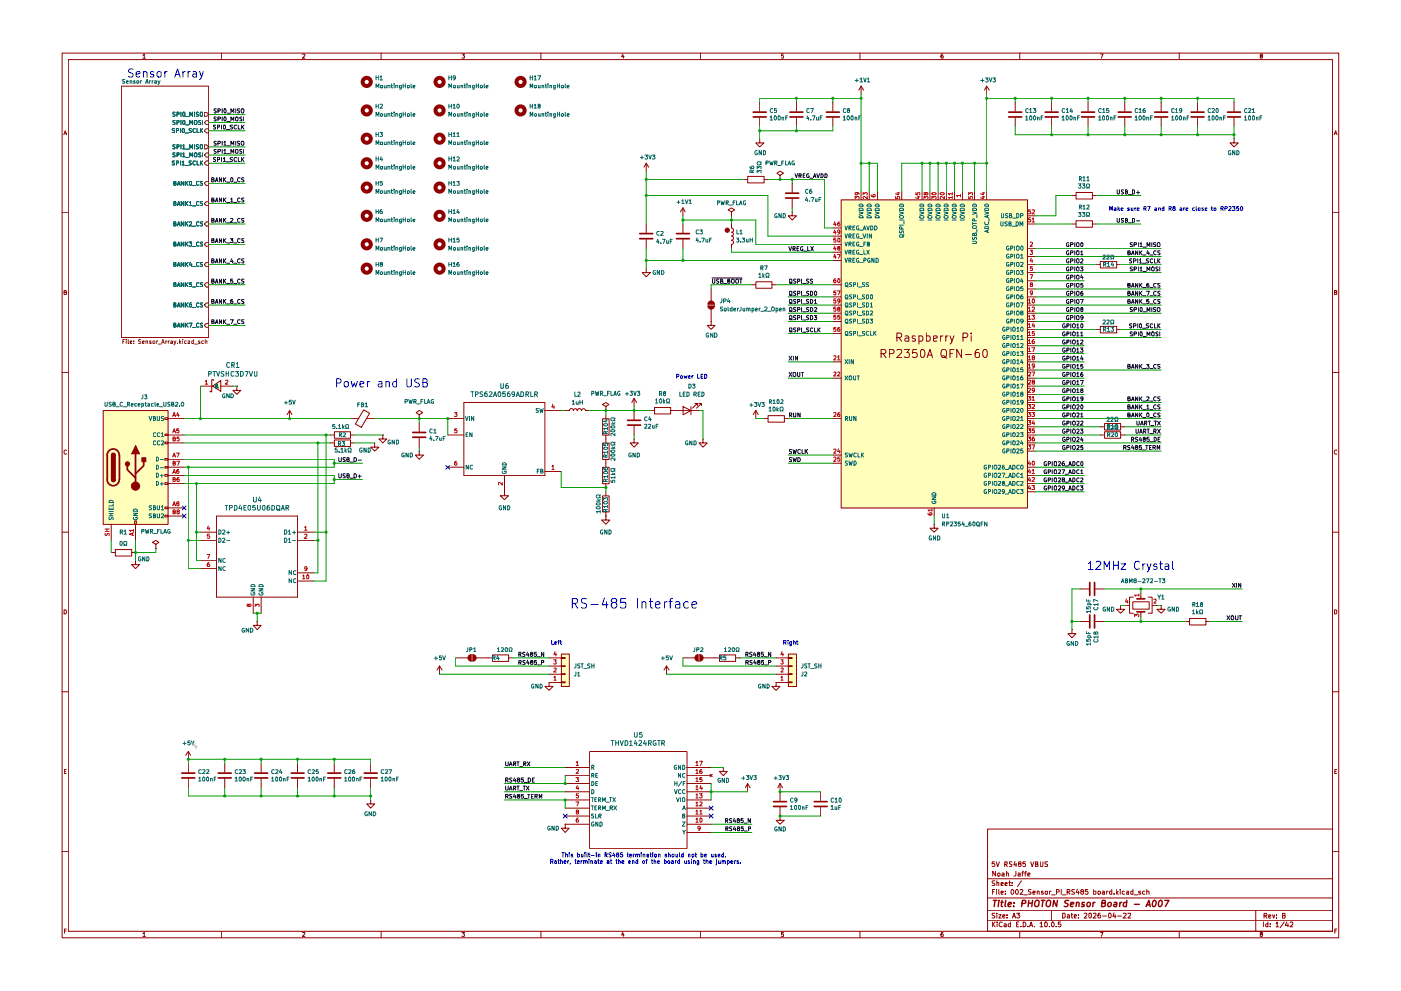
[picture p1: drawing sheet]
<svg xmlns="http://www.w3.org/2000/svg" width="420mm" height="297mm" viewBox="0 0 420 297" stroke-linecap="round" stroke-linejoin="round" font-family="sans-serif">
<g fill="none" stroke="#910000" stroke-width=".3">
<path d="M18.6 15.9h382.9v265.2h-382.9zM20.5 17.9h379.1v261.2h-379.1zM42.8 16.6l.5-.4v1.2M42.8 17.4h.8M66.5 15.9v2M90.8 16.3l.4-.1 .2 .4-.7 .8h.7M114.3 15.9v2M138.5 16.2h.8l-.4 .5 .4 .1v.6h-.8M162.2 15.9v2M186.8 16.2l-.4 .8h.8M187 16.6v.8M210.1 15.9v2"/>
<path d="M234.9 16.2h-.5v.6l.4-.1 .2 .2-.1 .5h-.5M257.9 15.9v2M282.8 16.2l-.4 .1-.2 .9 .2 .2h.5v-.6l-.5-.1-.2 .2M305.8 15.9v2M330 16.2h.8l-.5 1.2M353.7 15.9v2M378.1 16.8l-.1-.5h.5v.4l-.5 .1 .1 .6 .5-.2-.2-.4M19.1 40.4l.5-1.2 .4 1.2M19.3 40h.6M400.1 40.4l.5-1.2 .4 1.2M400.2 40h.6M18.6 63.8h1.9"/>
<path d="M399.6 63.8h1.9M19.2 87.6l.6-.1v-.4l-.6-.1v1.3h.5l.3-.4-.4-.3M400.2 87.6l.6-.1v-.4l-.6-.1v1.3h.5l.2-.6-.3-.1M18.6 111.7h1.9M399.6 111.7h1.9M20 135l-.4-.1-.4 .3v.7l.4 .2h.4M400.9 135a.58 .58 0 0 0-.8 .5 .58 .58 0 0 0 .8 .6M18.6 159.5h1.9M399.6 159.5h1.9M19.2 182.8h.5l.2 .2 .1 .5-.3 .5h-.5zM400.2 182.8h.5l.2 .2-.2 1h-.5zM18.6 207.3h1.9"/>
<path d="M399.6 207.3h1.9M19.3 231.2h.4M19.9 230.6h-.6v1.3h.6M400.3 231.2h.4M400.9 230.6h-.6v1.3h.6M18.6 255.3h1.9M296.2 248.5h103.4v30.6h-103.4zM298.3 258.3h-.7l-.1 .7 .6-.2 .3 .3-.1 .5-.2 .2-.6-.2M298.8 258.3l.4 1.5 .5-1.5M301.3 259.1l.7-.1v-.7h-.7v1.5M301.7 259.1l.4 .7M303.4 258.3h-.6a.61 .61 0 0 0 0 .7 .61 .61 0 0 0 .6 .2v.5h-.7"/>
<path d="M304.4 258.2l-.4 1h.9M304.7 258.7v1.1M305.6 258.9l-.2-.2 .1-.3 .6-.1 .1 .4-.8 .5a.45 .45 0 0 0 .4 .6 .45 .45 0 0 0 .4-.6l-.3-.3M307.5 258.3h-.7l-.1 .7 .6-.2 .3 .3-.1 .5-.2 .2-.6-.2M309.1 258.3l.4 1.5 .5-1.5M310.6 259l.5-.1 .1-.5-.6-.1v1.5h.5l.2-.6-.3-.2M312 258.3v1.3l.3 .2 .4-.1 .1-1.4M314.2 258.3h-.7l-.1 .3 .1 .3 .6 .2v.6h-.7M399.6 255.3h1.9M19.3 279.1h.4M19.9 278.5h-.6v1.2M42.8 279.8l.5-.3v1.2"/>
<path d="M66.5 279.1v2M90.8 279.6l.6-.1v.3l-.7 .9h.7M114.3 279.1v2M138.5 279.5h.8l-.4 .4 .4 .2v.5h-.8M162.2 279.1v2M186.8 279.4l-.4 .8h.8M187 279.8v.9M210.1 279.1v2M234.9 279.5h-.5v.5a.45 .45 0 0 1 .5 .1 .45 .45 0 0 1 0 .6l-.5-.1M257.9 279.1v2M282.8 279.5l-.4 .1-.2 .8 .1 .3 .6-.1-.2-.7-.5 .3M296.2 275.8h103.4"/>
<path d="M296.2 273h103.4M296.2 269.2h103.4M296.2 263.4h103.4M297.6 276.4v1.4M297.6 267.3h.5M297.8 277l.6 .8M298.3 266.6h-.7v1.5M298.4 273.7l-.8 .1-.1 .4 .7 .3 .2 .3-.3 .4-.6-.1M298.4 264.1l-.8 .1v.4l.5 .2 .3 .4-.2 .2h-.7M298.4 276.4l-.8 .8M298.6 261.2v1.4l-.9-1.4v1.4M298.8 266.6v.2"/>
<path d="M298.8 267.1v1M299 273.7v.1M299 264.7l.6-.1v.8M299 264v1.4M299 274.2v1M299 276.4v.1M299 276.9v.9M299.2 261.9l.5-.2 .2 .2-.1 .6-.5 .1zM299.6 274.2h.6l-.6 1h.6M299.6 266.6v1.4l.1 .1M300.2 267.5h.7l-.1-.4h-.6v.9h.6M300.2 265l.7-.2-.1-.2h-.6v.8h.6"/>
<path d="M300.5 261.7h.6v.9h-.6v-.4l.6-.2M300.6 276.5l-.1-.1a.67 .67 0 0 0-.9 .7 .67 .67 0 0 0 1 .6M300.7 274.7l.7-.2-.2-.3h-.4l-.1 .7 .3 .3 .3-.1M301.2 276.9l.6 .1v.8M301.4 265l.7-.2-.2-.3-.4 .1-.1 .7 .6 .1M301.5 267.9v.2M301.5 267.1v.2M301.8 277.2l-.7 .3 .2 .3 .5-.1M301.9 261.8l.5-.1 .1 .9M301.9 261.2v1.4M302 275v.2M302 274.2v.2"/>
<path d="M302.5 264.5h.6M302.8 264v1.4h.3M303.1 276.9h-.4l-.4 .2 .1 .6h.7M303.1 276.4v1.4M303.3 266.9l.4-.3a.8 .8 0 0 1 .4 .8 .8 .8 0 0 1-.6 .7 .93 .93 0 0 1-.2-1.2zM303.5 265.3v.1M303.5 264.6v.2M303.6 275.2l.5-1.5 .4 1.5M303.8 274.7h.7M304.6 266.9l.5-.3a.8 .8 0 0 1 .3 .8 .8 .8 0 0 1-.5 .7 .93 .93 0 0 1-.3-1.2zM304.7 261.2v1.1l-.3 .3h-.3M304.9 273.7h.9l-.5 .5 .5 .3-.1 .5-.1 .2-.7-.2"/>
<path d="M304.9 277h.4M305.4 261.7h.4l.1 .2v.7h-.5l-.1-.3 .6-.3M305.6 276.4h-.7v1.4h.7M305.8 279.1v2M305.9 266.8l.6-.2 .2 .3-.8 1.2h.8M306.2 277.7v.1M306.3 264l-1.2 1.8M306.5 261.7h.5M306.8 276.4a.73 .73 0 0 1 .9 .7 .73 .73 0 0 1-.9 .7zM307 261.2l-.4 .2v1.2M307 268.2h1.1M307.2 261.7h.6"/>
<path d="M307.8 261.2l-.3 .2v1.2M308.2 262.2l.7-.2-.1-.3h-.6v.9h.6M308.3 277.7v.1M308.8 277.8l.4-1.4 .5 1.4M308.9 277.4h.6M309.2 266.7h-.7v.5a.56 .56 0 0 1 .6 .8h-.7M309.8 267.5h.7l-.1-.4h-.6v.9h.6M310.2 277.7v.1M311.1 267.2l.5-.1 .1 1M311.1 267.1v1M311.9 276.8l.4-.4v1.4M311.9 277.8h.8"/>
<path d="M312.8 267.1h-.5v.4l.5 .1 .1 .3-.6 .1M313.4 276.5v-.1a.69 .69 0 0 1 .7 .5 .69 .69 0 0 1-.2 .8l-.1 .1a.78 .78 0 0 1-.4-1.3zM313.5 267.2l.6-.1v.9l-.3 .1-.4-.3zM314.7 277.7v.1M314.8 267.1v1M315.2 267.1l-.4 .3M315.4 268.2h1.1M315.4 273v2.8M315.6 276.4a.68 .68 0 0 1 .7 .7 .68 .68 0 0 1-.8 .6l-.2-.8zM316.7 277.7v.1M316.8 267.4l.7-.1 .2-.4-.9-.3v1.5M318.1 276.4h-.7l-.1 .6h.8v.7h-.8"/>
<path d="M318.3 266.6v1.5M318.6 268.2h1.1M318.7 273.7h.5l.2 .4v.7l-.4 .4h-.3zM320 267.4l.7-.1 .2-.4-.9-.3v1.5M320.1 274.2h.5l.1 1M320.4 267.4l.5 .7M320.7 274.5l-.5 .1-.2 .2 .2 .4 .5-.1M321.2 274.2h.5M321.4 273.7v1.2l.3 .3M322.2 274.7l.6-.2-.1-.3h-.5v.7l.1 .3 .4-.1M322.2 266.7l-.6-.1-.2 .3 .8 .7-.3 .5-.5-.1M323.1 266.5l-.4 1h1"/>
<path d="M323.4 275v.2M323.4 274.2v.2M323.4 267.1v1M324.4 267.2l-.3-.2 .3-.4 .6 .3-.1 .2a.51 .51 0 0 0-.7 .3 .51 .51 0 0 0 .2 .7l.6-.3-.3-.6M325.1 273.8l.7-.1 .2 .3-.9 1.2h.9M326.2 266.6h-.7v.7l.7-.1v.8l-.7-.1M326.6 273.8l.1-.1a.77 .77 0 0 1 .7 .6 .77 .77 0 0 1-.2 .8l-.3 .1-.3-.4zM327.9 273.8l.7-.1 .1 .6-.9 .9h.9M328 267.1l.7 .1v.7l-.7 .1M328 266.6v1.5M329.4 267.1h.5l.1 .3v.4l-.3 .3-.4-.3zM329.9 273.7l-.5 .1-.1 1 .2 .4 .5-.2-.1-.7-.4-.1-.2 .3"/>
<path d="M330 279.5h.8l-.5 1.2M330.6 267.1h.5l.1 1M330.7 274.6h1.1M331.2 267.5l-.7 .2 .3 .4 .4-.1M331.9 267.1v1M332.3 267.1l-.4 .3M332.6 273.7a.68 .68 0 0 1 .7 .7 .68 .68 0 0 1-.7 .7l-.2-.5zM333.4 267.1h-.5l-.2 .3 .3 .7 .4-.1M333.4 266.6v1.5M334.1 273.6l-.3 1.1h.9M334.1 267.9v.2M334.4 274.2v1"/>
<path d="M334.8 266.6v1.5M334.9 267.5l.5 .6M335.2 274.6h1.1M335.4 267.1l-.6 .5M336 266.6v.2M336 267.1v1M336.9 273.8l.7-.1 .1 .5-.9 1h.9M337.2 267.1h-.5l-.2 .3 .3 .7 .4-.1M337.9 267.1h.5l.1 1M338.2 273.8l.8-.1 .1 .3-.9 1.2h.9M338.5 267.5l-.7 .2 .2 .4 .5-.1M339.8 267.1h-.5l-.2 .3 .2 .7 .5-.1"/>
<path d="M339.8 266.6v1.5M340.1 268.2h1.1M342.1 267.1h-.6v.3l.6 .2v.3l-.6 .1M343.3 267.1h-.5l-.2 .3 .3 .7 .4-.1M343.9 267.2l.6-.1 .1 1M343.9 266.6v1.5M353.7 279.1v2M376.6 273v6.1M378.1 280l-.1-.4 .5-.1v.4l-.5 .2v.5l.5 .1 .1-.5-.2-.2M379 276.4v1.4M379.1 274.4h.7l.1-.5-.8-.1v1.4M379.4 274.4l.5 .8"/>
<path d="M380.2 276.9h-.4l-.2 .2v.6h.6M380.2 276.4v1.4M380.4 274.7l.7-.2-.1-.3-.5 .1-.1 .7 .3 .2 .3-.1M380.9 277.7v.1M380.9 276.9v.1M381.6 274.2l.4 1 .3-1M382.7 276.8l.3-.4v1.4M382.7 277.8h.8M382.8 275v.2M382.8 274.3v.1M384.6 274.4h.7l.1-.5-.8-.1v1.4h.6l.2-.5v-.3h-.3M385.1 276.4l-1.2 1.7"/>
<path d="M385.9 276.4l-.4 1h.9M386.2 276.9v.9M386.9 276.5l.7-.1 .1 .6-.9 .8h.9M400.3 279.1h.4M400.9 278.5h-.6v1.2M42.8 280.7h.8"/>
</g>
<g fill="none" stroke="#910000" stroke-width=".42">
<path d="M297.9 269.9h1.1M298.4 269.9l-.2 1.8M299.5 270.5l-.2 1.2M299.6 269.9v.1M300.2 270.5h.7M300.5 269.9l-.2 1.6 .4 .2M301.6 269.9l-.2 1.6 .2 .2M302.4 271.1l.9-.2-.1-.3-.5-.1-.3 .2-.1 .8 .3 .2h.5M304 271.6v.1M304.2 270.6v.1M306.5 270.8l1.1-.2v-.6l-1-.1-.2 1.8M308.4 270.7h1.1"/>
<path d="M308.6 269.9l-.3 1.8M309.7 269.9l-.3 1.8M310.5 270.1l.4-.2 .7 .2-.2 1.4-.4 .2a.6 .6 0 0 1-.7-.6zM312.3 269.9h1.1M312.8 269.9l-.3 1.8M314.2 270l.5-.1 .4 .2-.2 1.4-.4 .2a.6 .6 0 0 1-.8-.6zM317.1 269.9l-.2 1.8-.9-1.8-.2 1.8M320.5 270a.75 .75 0 0 0-1.2 .4l.9 .5 .1 .3-.4 .5h-.7M321 271.1l.9-.2v-.3l-.5-.1-.3 .2v1h.7M322.8 270.6h.8v1.1M322.9 270.5l-.2 1.2M325.2 270.6l-.5-.1-.2 .2v.4l.7 .1-.1 .5h-.8"/>
<path d="M326.1 270.6l.3-.1 .5 .1v1l-.4 .1-.5-.1zM327.9 270.5l-.2 1.2M328.4 270.5l-.6 .3M330.5 270.7l.8-.1 .2-.6-.9-.1-.3 1.8h.8l.4-.3-.1-.5-.3-.2M332.3 270.8l.4-.3 .4 .1 .2 .2-.2 .8-.7 .1zM334.1 270.6h.8l-.1 1.1M334.9 270.9l-.9 .4 .2 .4h.6M335.9 270.5l-.2 1.2M336.4 270.5l-.6 .3M337.9 270.6h-.9l-.2 .8 .4 .3h.6M337.9 269.9l-.1 1.8M340.2 271.1h1.5"/>
<path d="M343.7 271.7l.9-1.8 .4 1.8M343.9 271.2h.9M346 270l.3-.1a1.03 1.03 0 0 1 .4 1 1.03 1.03 0 0 1-.8 .8l-.2-.1-.1-.5zM347.7 270l.5-.1 .3 .3v.9l-.6 .6-.5-.3v-.8zM349.3 269.9h1.3l-1.1 1.8"/>
</g>
<path d="M61.3 54.9l.6-.5h.7v1.2h-.7z" fill="#fff"/>
<path d="M61.9 54.4h.7v1.2h-.7l-.6-.7z" fill="none" stroke="#765500" stroke-width=".3"/>
<path d="M52.2 54.9h.5v-.5h-.5v1.1h.4l.2-.4-.3-.2M53.2 55.5l.4-1.1 .4 1.1M53.3 55.2h.5M55.1 54.4v1.1l-.7-1.1v1.1M55.6 54.4v1.1M55.8 54.9l.6 .6M56.4 54.4l-.8 .6M56.9 54.4l.6 .1v.8l-.3 .2a.72 .72 0 0 1-.3-1.1zM57.7 55.6h1M59.7 54.4h-.6l-.2 .2v.7l.4 .2h.4M60.8 54.4l-.7 .1 .1 .4 .6 .1v.5h-.7" fill="none" stroke="#006665" stroke-width=".3"/>
<path d="M61.3 61l.6-.5h.7v1.1h-.7z" fill="#fff"/>
<path d="M61.9 60.5h.7v1.1h-.7l-.6-.6z" fill="none" stroke="#765500" stroke-width=".3"/>
<path d="M52.2 61h.5v-.5l-.5-.1v1.2h.4l.2-.4-.3-.2M53.2 61.6l.4-1.2 .4 1.2M53.3 61.3h.5M55.1 60.4v1.2l-.7-1.2v1.2M55.6 60.4v1.2M55.8 61l.6 .6M56.4 60.4l-.8 .7M56.8 60.7l.3-.3v1.2M56.8 61.6h.7M57.7 61.7h1M59.7 60.5l-.4-.1-.4 .3 .2 .9 .6-.1M60.8 60.5l-.4-.1-.3 .2 .1 .4 .6 .1v.4l-.7 .1" fill="none" stroke="#006665" stroke-width=".3"/>
<path d="M61.3 67.1l.6-.6h.7v1.2h-.7z" fill="#fff"/>
<path d="M61.9 66.5h.7v1.2h-.7l-.6-.6z" fill="none" stroke="#765500" stroke-width=".3"/>
<path d="M52.2 67.1l.5-.1v-.5h-.5v1.2h.4l.2-.4-.3-.2M53.2 67.7l.4-1.2 .4 1.2M53.3 67.3h.5M55.1 66.5v1.2l-.7-1.2v1.2M55.6 66.5v1.2M55.8 67l.6 .7M56.4 66.5l-.8 .6M56.8 66.6l.4-.1 .3 .1v.4l-.8 .7h.8M57.7 67.8h1M59.7 66.6l-.4-.1-.4 .3 .2 .8h.6M60.8 66.5h-.4l-.3 .2 .1 .3 .6 .2v.4h-.7" fill="none" stroke="#006665" stroke-width=".3"/>
<path d="M61.3 73.2l.6-.6h.7v1.2h-.7z" fill="#fff"/>
<path d="M61.9 72.6h.7v1.2h-.7l-.6-.6z" fill="none" stroke="#765500" stroke-width=".3"/>
<path d="M52.2 73.2l.5-.1v-.5h-.5v1.1h.5l.1-.3-.3-.2M53.2 73.7l.4-1.1 .4 1.1M53.3 73.4h.5M55.1 72.6v1.1l-.7-1.1v1.1M55.6 72.6v1.1M55.8 73.1l.6 .6M56.4 72.6l-.8 .6M56.7 72.6h.8l-.4 .4 .4 .2v.5h-.8M57.7 73.9h1M59.7 72.6h-.4l-.4 .2 .2 .9h.6M60.8 72.6h-.4a.38 .38 0 0 0-.2 .5 .38 .38 0 0 0 .5 .1v.5h-.6" fill="none" stroke="#006665" stroke-width=".3"/>
<path d="M61.9 78.7h.7v1.2h-.7l-.6-.6z" fill="#fff"/>
<path d="M61.9 78.7h.7v1.2h-.7l-.6-.6z" fill="none" stroke="#765500" stroke-width=".3"/>
<path d="M52.2 79.2h.5v-.5h-.5v1.1h.5l.1-.4-.3-.2M53.2 79.8l.4-1.1 .4 1.1M53.3 79.5h.5M55.1 78.7v1.1l-.7-1.1v1.1M55.6 78.7v1.1M55.8 79.2l.6 .6M56.4 78.7l-.8 .6M57.1 78.6l-.3 .8h.8M57.4 79.1v.7M57.7 79.9h1M59.7 78.7h-.6l-.2 .2v.7l.4 .2h.4M60.8 78.7h-.6a.56 .56 0 0 0 .6 .7v.4h-.7" fill="none" stroke="#006665" stroke-width=".3"/>
<path d="M61.3 85.3l.6-.5h.7v1.2h-.7z" fill="#fff"/>
<path d="M61.9 84.8h.7v1.2h-.7l-.6-.7z" fill="none" stroke="#765500" stroke-width=".3"/>
<path d="M52.2 85.3h.5v-.5h-.5v1.1h.4l.2-.4-.3-.2M53.2 85.9l.4-1.1 .4 1.1M53.3 85.6h.5M55.1 84.8v1.1l-.7-1.1v1.1M55.6 84.8v1.1M55.8 85.3l.6 .6M56.4 84.8l-.8 .6M57.5 84.8h-.6l-.1 .5h.7v.6h-.7M57.7 86h1M59.7 84.8h-.6l-.2 .2 .1 .8 .7 .1M60.8 84.8l-.7 .1 .1 .4 .6 .1v.5h-.7" fill="none" stroke="#006665" stroke-width=".3"/>
<path d="M61.3 91.4l.6-.6h.7v1.2h-.7z" fill="#fff"/>
<path d="M61.9 90.8h.7v1.2h-.7l-.6-.6z" fill="none" stroke="#765500" stroke-width=".3"/>
<path d="M52.2 91.4l.5-.1v-.5h-.5v1.2h.4l.2-.4-.3-.2M53.2 92l.4-1.2 .4 1.2M53.3 91.7h.5M55.1 90.8v1.2l-.7-1.2v1.2M55.6 90.8v1.2M55.8 91.3l.6 .7M56.4 90.8l-.8 .7M57.4 90.8l-.4 .1-.2 .9 .3 .2 .4-.1-.1-.6h-.5l-.1 .2M57.7 92.1h1M59.7 90.9l-.4-.1-.4 .3 .1 .8 .3 .1 .4-.1M60.8 90.8h-.4l-.3 .2 .1 .3 .6 .2v.4h-.7" fill="none" stroke="#006665" stroke-width=".3"/>
<path d="M61.3 97.5l.6-.6h.7v1.2h-.7z" fill="#fff"/>
<path d="M61.9 96.9h.7v1.2h-.7l-.6-.6z" fill="none" stroke="#765500" stroke-width=".3"/>
<path d="M52.2 97.5l.5-.1v-.5h-.5v1.1h.5l.1-.3-.3-.2M53.2 98l.4-1.1 .4 1.1M53.3 97.7h.5M55.1 96.9v1.1l-.7-1.1v1.1M55.6 96.9v1.1M55.8 97.4l.6 .6M56.4 96.9l-.8 .6M56.7 96.9h.9l-.5 1.1M57.7 98.2h1M59.7 97l-.4-.1-.4 .3 .2 .8h.6M60.8 96.9h-.4l-.3 .2 .1 .3 .6 .2v.4h-.7" fill="none" stroke="#006665" stroke-width=".3"/>
<path d="M61.3 33.7h.6l.7 .6-.7 .6h-.6z" fill="#fff"/>
<path d="M61.3 33.7h.6l.7 .6-.7 .6h-.6z" fill="none" stroke="#765500" stroke-width=".3"/>
<path d="M52.5 33.7l-.4-.1-.3 .3 .2 .3 .5 .2v.3l-.7 .1M53.1 34.3l.6-.1 .1-.3-.7-.3v1.3M54.3 33.6v1.3M54.9 33.8l.3-.2 .3 .3v.7l-.3 .3a.72 .72 0 0 1-.3-1.1zM55.7 35h.9M56.9 34.9v-1.3l.4 .9 .4-.9v1.3M58.3 33.6v1.3M59.5 33.7h-.6v.5l.5 .2 .1 .2-.2 .3-.5-.1M60 33.9l.3-.3 .5 .3v.8l-.3 .2-.5-.2z" fill="none" stroke="#006665" stroke-width=".3"/>
<path d="M61.3 36.7l.6-.5h.7v1.1h-.7z" fill="#fff"/>
<path d="M61.9 36.2h.7v1.1h-.7l-.6-.6z" fill="none" stroke="#765500" stroke-width=".3"/>
<path d="M52.5 36.2l-.4-.1-.3 .2 .1 .3 .6 .2v.4l-.7 .1M53.1 36.7l.7-.2-.3-.4h-.4v1.2M54.3 36.1v1.2M54.9 36.2l.3-.1 .3 .2v.8l-.3 .2a.72 .72 0 0 1-.3-1.1zM55.7 37.4h.9M56.9 37.3v-1.2l.4 .8 .4-.8v1.2M58.3 36.2l.3-.1 .4 .1 .1 .7-.3 .4-.5-.1zM60.2 36.2l-.4-.1-.3 .2 .1 .3 .6 .2v.4l-.7 .1M60.8 36.1v1.2" fill="none" stroke="#006665" stroke-width=".3"/>
<path d="M61.3 39.2l.6-.6h.7v1.2h-.7z" fill="#fff"/>
<path d="M61.9 38.6h.7v1.2h-.7l-.6-.6z" fill="none" stroke="#765500" stroke-width=".3"/>
<path d="M52.3 38.6l-.4-.1-.3 .3 .7 .5v.3l-.7 .1M52.9 39.1h.5l.1-.5-.6-.1v1.2M54.1 38.5v1.2M54.7 38.6l.3-.1 .3 .3-.2 .9-.4-.1zM55.5 39.9h1M57.4 38.6h-.7v.3l.7 .5-.2 .3h-.5M58.6 38.6a.61 .61 0 0 0-.8 .3 .61 .61 0 0 0 .3 .8l.5-.1M59.1 38.5v1.2h.6M60.1 38.5v1.2M60.3 39l.5 .7M60.8 38.5l-.7 .7" fill="none" stroke="#006665" stroke-width=".3"/>
<path d="M61.3 43.4h.6l.7 .6-.7 .6h-.6z" fill="#fff"/>
<path d="M61.3 43.4h.6l.7 .6-.7 .6h-.6z" fill="none" stroke="#765500" stroke-width=".3"/>
<path d="M52.5 43.4l-.4-.1-.3 .3 .2 .3 .5 .2v.3l-.7 .1M53.1 44l.6-.1 .1-.3-.7-.3v1.3M54.3 43.3v1.3M54.8 43.7l.3-.4v1.3M54.8 44.6h.7M55.7 44.7h.9M56.9 44.6v-1.3l.4 1 .4-1v1.3M58.3 43.3v1.3M59.5 43.4h-.6v.5l.5 .2 .1 .3-.2 .2-.5-.1M60 43.5l.3-.2 .5 .2v.9l-.3 .2-.5-.2z" fill="none" stroke="#006665" stroke-width=".3"/>
<path d="M61.3 46.5l.6-.6h.7v1.2h-.7z" fill="#fff"/>
<path d="M61.9 45.9h.7v1.2h-.7l-.6-.6z" fill="none" stroke="#765500" stroke-width=".3"/>
<path d="M52.5 45.9l-.4-.1-.3 .3 .1 .2 .6 .3v.3l-.7 .1M53.1 46.5h.4l.3-.3-.1-.3-.6-.1v1.2M54.3 45.8v1.2M54.8 46.1l.3-.3v1.2M54.8 47h.7M55.7 47.2h.9M56.9 47v-1.2l.4 .9 .4-.9v1.2M58.3 46l.3-.2 .4 .2-.1 1h-.5zM60.2 45.9l-.4-.1-.3 .3 .1 .2 .6 .3v.3l-.7 .1M60.8 45.8v1.2" fill="none" stroke="#006665" stroke-width=".3"/>
<path d="M61.9 48.3h.7v1.2h-.7l-.6-.6z" fill="#fff"/>
<path d="M61.9 48.3h.7v1.2h-.7l-.6-.6z" fill="none" stroke="#765500" stroke-width=".3"/>
<path d="M52.3 48.3h-.5l-.2 .2 .7 .5v.4h-.7M52.9 48.9h.5l.1-.6h-.6v1.1M54.1 48.3v1.1M54.6 48.6l.3-.3v1.1M54.6 49.4h.7M55.5 49.6h1M57.4 48.3h-.7v.4l.7 .4-.3 .3h-.4M58.6 48.3h-.5a.61 .61 0 0 0-.2 .7 .61 .61 0 0 0 .7 .4M59.1 48.3v1.1h.6M60.1 48.3v1.1M60.3 48.8l.5 .6M60.8 48.3l-.7 .6" fill="none" stroke="#006665" stroke-width=".3"/>
<path d="M36.4 25.8h26.2v75.4h-26.2z" fill="#fff"/>
<g fill="#ffb">
<path d="M252.2 59.9h55.9v92.3h-55.9z"/>
<path d="M63.8 115.7l2.4-1.7v3.3z"/>
<path d="M30.9 123h19.5v34.1h-19.5z"/>
<path d="M236.4 196h2.4v9.7h-2.4z"/>
<path d="M168.3 196h2.4v9.7h-2.4z"/>
</g>
<circle cx="218.1" cy="69" r=".64" fill="#910000"/>
<path d="M61.3 54.9l.6-.5h.7v1.2h-.7z" fill="#fff"/>
<path d="M61.9 54.4h.7v1.2h-.7l-.6-.7z" fill="none" stroke="#765500" stroke-width=".3"/>
<path d="M52.2 54.9h.5v-.5h-.5v1.1h.4l.2-.4-.3-.2M53.2 55.5l.4-1.1 .4 1.1M53.3 55.2h.5M55.1 54.4v1.1l-.7-1.1v1.1M55.6 54.4v1.1M55.8 54.9l.6 .6M56.4 54.4l-.8 .6M56.9 54.4l.6 .1v.8l-.3 .2a.72 .72 0 0 1-.3-1.1zM57.7 55.6h1M59.7 54.4h-.6l-.2 .2v.7l.4 .2h.4M60.8 54.4l-.7 .1 .1 .4 .6 .1v.5h-.7" fill="none" stroke="#006665" stroke-width=".3"/>
<path d="M61.3 61l.6-.5h.7v1.1h-.7z" fill="#fff"/>
<path d="M61.9 60.5h.7v1.1h-.7l-.6-.6z" fill="none" stroke="#765500" stroke-width=".3"/>
<path d="M52.2 61h.5v-.5l-.5-.1v1.2h.4l.2-.4-.3-.2M53.2 61.6l.4-1.2 .4 1.2M53.3 61.3h.5M55.1 60.4v1.2l-.7-1.2v1.2M55.6 60.4v1.2M55.8 61l.6 .6M56.4 60.4l-.8 .7M56.8 60.7l.3-.3v1.2M56.8 61.6h.7M57.7 61.7h1M59.7 60.5l-.4-.1-.4 .3 .2 .9 .6-.1M60.8 60.5l-.4-.1-.3 .2 .1 .4 .6 .1v.4l-.7 .1" fill="none" stroke="#006665" stroke-width=".3"/>
<path d="M61.3 67.1l.6-.6h.7v1.2h-.7z" fill="#fff"/>
<path d="M61.9 66.5h.7v1.2h-.7l-.6-.6z" fill="none" stroke="#765500" stroke-width=".3"/>
<path d="M52.2 67.1l.5-.1v-.5h-.5v1.2h.4l.2-.4-.3-.2M53.2 67.7l.4-1.2 .4 1.2M53.3 67.3h.5M55.1 66.5v1.2l-.7-1.2v1.2M55.6 66.5v1.2M55.8 67l.6 .7M56.4 66.5l-.8 .6M56.8 66.6l.4-.1 .3 .1v.4l-.8 .7h.8M57.7 67.8h1M59.7 66.6l-.4-.1-.4 .3 .2 .8h.6M60.8 66.5h-.4l-.3 .2 .1 .3 .6 .2v.4h-.7" fill="none" stroke="#006665" stroke-width=".3"/>
<path d="M61.3 73.2l.6-.6h.7v1.2h-.7z" fill="#fff"/>
<path d="M61.9 72.6h.7v1.2h-.7l-.6-.6z" fill="none" stroke="#765500" stroke-width=".3"/>
<path d="M52.2 73.2l.5-.1v-.5h-.5v1.1h.5l.1-.3-.3-.2M53.2 73.7l.4-1.1 .4 1.1M53.3 73.4h.5M55.1 72.6v1.1l-.7-1.1v1.1M55.6 72.6v1.1M55.8 73.1l.6 .6M56.4 72.6l-.8 .6M56.7 72.6h.8l-.4 .4 .4 .2v.5h-.8M57.7 73.9h1M59.7 72.6h-.4l-.4 .2 .2 .9h.6M60.8 72.6h-.4a.38 .38 0 0 0-.2 .5 .38 .38 0 0 0 .5 .1v.5h-.6" fill="none" stroke="#006665" stroke-width=".3"/>
<path d="M61.9 78.7h.7v1.2h-.7l-.6-.6z" fill="#fff"/>
<path d="M61.9 78.7h.7v1.2h-.7l-.6-.6z" fill="none" stroke="#765500" stroke-width=".3"/>
<path d="M52.2 79.2h.5v-.5h-.5v1.1h.5l.1-.4-.3-.2M53.2 79.8l.4-1.1 .4 1.1M53.3 79.5h.5M55.1 78.7v1.1l-.7-1.1v1.1M55.6 78.7v1.1M55.8 79.2l.6 .6M56.4 78.7l-.8 .6M57.1 78.6l-.3 .8h.8M57.4 79.1v.7M57.7 79.9h1M59.7 78.7h-.6l-.2 .2v.7l.4 .2h.4M60.8 78.7h-.6a.56 .56 0 0 0 .6 .7v.4h-.7" fill="none" stroke="#006665" stroke-width=".3"/>
<path d="M61.3 85.3l.6-.5h.7v1.2h-.7z" fill="#fff"/>
<path d="M61.9 84.8h.7v1.2h-.7l-.6-.7z" fill="none" stroke="#765500" stroke-width=".3"/>
<path d="M52.2 85.3h.5v-.5h-.5v1.1h.4l.2-.4-.3-.2M53.2 85.9l.4-1.1 .4 1.1M53.3 85.6h.5M55.1 84.8v1.1l-.7-1.1v1.1M55.6 84.8v1.1M55.8 85.3l.6 .6M56.4 84.8l-.8 .6M57.5 84.8h-.6l-.1 .5h.7v.6h-.7M57.7 86h1M59.7 84.8h-.6l-.2 .2 .1 .8 .7 .1M60.8 84.8l-.7 .1 .1 .4 .6 .1v.5h-.7" fill="none" stroke="#006665" stroke-width=".3"/>
<path d="M61.3 91.4l.6-.6h.7v1.2h-.7z" fill="#fff"/>
<path d="M61.9 90.8h.7v1.2h-.7l-.6-.6z" fill="none" stroke="#765500" stroke-width=".3"/>
<path d="M52.2 91.4l.5-.1v-.5h-.5v1.2h.4l.2-.4-.3-.2M53.2 92l.4-1.2 .4 1.2M53.3 91.7h.5M55.1 90.8v1.2l-.7-1.2v1.2M55.6 90.8v1.2M55.8 91.3l.6 .7M56.4 90.8l-.8 .7M57.4 90.8l-.4 .1-.2 .9 .3 .2 .4-.1-.1-.6h-.5l-.1 .2M57.7 92.1h1M59.7 90.9l-.4-.1-.4 .3 .1 .8 .3 .1 .4-.1M60.8 90.8h-.4l-.3 .2 .1 .3 .6 .2v.4h-.7" fill="none" stroke="#006665" stroke-width=".3"/>
<path d="M61.3 97.5l.6-.6h.7v1.2h-.7z" fill="#fff"/>
<path d="M61.9 96.9h.7v1.2h-.7l-.6-.6z" fill="none" stroke="#765500" stroke-width=".3"/>
<path d="M52.2 97.5l.5-.1v-.5h-.5v1.1h.5l.1-.3-.3-.2M53.2 98l.4-1.1 .4 1.1M53.3 97.7h.5M55.1 96.9v1.1l-.7-1.1v1.1M55.6 96.9v1.1M55.8 97.4l.6 .6M56.4 96.9l-.8 .6M56.7 96.9h.9l-.5 1.1M57.7 98.2h1M59.7 97l-.4-.1-.4 .3 .2 .8h.6M60.8 96.9h-.4l-.3 .2 .1 .3 .6 .2v.4h-.7" fill="none" stroke="#006665" stroke-width=".3"/>
<path d="M61.3 33.7h.6l.7 .6-.7 .6h-.6z" fill="#fff"/>
<path d="M61.3 33.7h.6l.7 .6-.7 .6h-.6z" fill="none" stroke="#765500" stroke-width=".3"/>
<path d="M52.5 33.7l-.4-.1-.3 .3 .2 .3 .5 .2v.3l-.7 .1M53.1 34.3l.6-.1 .1-.3-.7-.3v1.3M54.3 33.6v1.3M54.9 33.8l.3-.2 .3 .3v.7l-.3 .3a.72 .72 0 0 1-.3-1.1zM55.7 35h.9M56.9 34.9v-1.3l.4 .9 .4-.9v1.3M58.3 33.6v1.3M59.5 33.7h-.6v.5l.5 .2 .1 .2-.2 .3-.5-.1M60 33.9l.3-.3 .5 .3v.8l-.3 .2-.5-.2z" fill="none" stroke="#006665" stroke-width=".3"/>
<path d="M61.3 36.7l.6-.5h.7v1.1h-.7z" fill="#fff"/>
<path d="M61.9 36.2h.7v1.1h-.7l-.6-.6z" fill="none" stroke="#765500" stroke-width=".3"/>
<path d="M52.5 36.2l-.4-.1-.3 .2 .1 .3 .6 .2v.4l-.7 .1M53.1 36.7l.7-.2-.3-.4h-.4v1.2M54.3 36.1v1.2M54.9 36.2l.3-.1 .3 .2v.8l-.3 .2a.72 .72 0 0 1-.3-1.1zM55.7 37.4h.9M56.9 37.3v-1.2l.4 .8 .4-.8v1.2M58.3 36.2l.3-.1 .4 .1 .1 .7-.3 .4-.5-.1zM60.2 36.2l-.4-.1-.3 .2 .1 .3 .6 .2v.4l-.7 .1M60.8 36.1v1.2" fill="none" stroke="#006665" stroke-width=".3"/>
<path d="M61.3 39.2l.6-.6h.7v1.2h-.7z" fill="#fff"/>
<path d="M61.9 38.6h.7v1.2h-.7l-.6-.6z" fill="none" stroke="#765500" stroke-width=".3"/>
<path d="M52.3 38.6l-.4-.1-.3 .3 .7 .5v.3l-.7 .1M52.9 39.1h.5l.1-.5-.6-.1v1.2M54.1 38.5v1.2M54.7 38.6l.3-.1 .3 .3-.2 .9-.4-.1zM55.5 39.9h1M57.4 38.6h-.7v.3l.7 .5-.2 .3h-.5M58.6 38.6a.61 .61 0 0 0-.8 .3 .61 .61 0 0 0 .3 .8l.5-.1M59.1 38.5v1.2h.6M60.1 38.5v1.2M60.3 39l.5 .7M60.8 38.5l-.7 .7" fill="none" stroke="#006665" stroke-width=".3"/>
<path d="M61.3 43.4h.6l.7 .6-.7 .6h-.6z" fill="#fff"/>
<path d="M61.3 43.4h.6l.7 .6-.7 .6h-.6z" fill="none" stroke="#765500" stroke-width=".3"/>
<path d="M52.5 43.4l-.4-.1-.3 .3 .2 .3 .5 .2v.3l-.7 .1M53.1 44l.6-.1 .1-.3-.7-.3v1.3M54.3 43.3v1.3M54.8 43.7l.3-.4v1.3M54.8 44.6h.7M55.7 44.7h.9M56.9 44.6v-1.3l.4 1 .4-1v1.3M58.3 43.3v1.3M59.5 43.4h-.6v.5l.5 .2 .1 .3-.2 .2-.5-.1M60 43.5l.3-.2 .5 .2v.9l-.3 .2-.5-.2z" fill="none" stroke="#006665" stroke-width=".3"/>
<path d="M61.3 46.5l.6-.6h.7v1.2h-.7z" fill="#fff"/>
<path d="M61.9 45.9h.7v1.2h-.7l-.6-.6z" fill="none" stroke="#765500" stroke-width=".3"/>
<path d="M52.5 45.9l-.4-.1-.3 .3 .1 .2 .6 .3v.3l-.7 .1M53.1 46.5h.4l.3-.3-.1-.3-.6-.1v1.2M54.3 45.8v1.2M54.8 46.1l.3-.3v1.2M54.8 47h.7M55.7 47.2h.9M56.9 47v-1.2l.4 .9 .4-.9v1.2M58.3 46l.3-.2 .4 .2-.1 1h-.5zM60.2 45.9l-.4-.1-.3 .3 .1 .2 .6 .3v.3l-.7 .1M60.8 45.8v1.2" fill="none" stroke="#006665" stroke-width=".3"/>
<path d="M61.9 48.3h.7v1.2h-.7l-.6-.6z" fill="#fff"/>
<path d="M61.9 48.3h.7v1.2h-.7l-.6-.6z" fill="none" stroke="#765500" stroke-width=".3"/>
<g fill="none" stroke="#006665" stroke-width=".3">
<path d="M52.3 48.3h-.5l-.2 .2 .7 .5v.4h-.7M52.9 48.9h.5l.1-.6h-.6v1.1M54.1 48.3v1.1M54.6 48.6l.3-.3v1.1M54.6 49.4h.7M55.5 49.6h1M57.4 48.3h-.7v.4l.7 .4-.3 .3h-.4M58.6 48.3h-.5a.61 .61 0 0 0-.2 .7 .61 .61 0 0 0 .7 .4M59.1 48.3v1.1h.6M60.1 48.3v1.1M60.3 48.8l.5 .6M60.8 48.3l-.7 .6"/>
<path d="M253.4 67.7l.3 1.2 .5-1.2M253.4 77.4l.3 1.3 .5-1.3M253.4 75l.3 1.2 .5-1.2M253.4 70.1l.3 1.3 .5-1.3M253.4 72.6l.3 1.1 .5-1.1M254.6 68.3l.6-.1v-.5h-.6v1.2M254.6 78.1l.6-.1v-.5l-.6-.1v1.3M254.6 75.6h.6v-.6h-.6v1.2M254.6 70.8l.6-.1v-.5l-.6-.1v1.3M254.6 73.2h.6v-.6h-.6v1.1M254.8 68.3l.5 .6M254.8 78.1l.5 .6"/>
<path d="M254.8 75.6l.5 .6M254.8 70.8l.5 .6M254.8 73.2l.5 .5M255.8 68.2h.4M255.8 78h.4M255.8 75.6h.4M255.8 70.7h.4M255.8 73.2h.4M256.4 67.7h-.6v1.2h.6M256.4 77.4h-.6v1.3h.6M256.4 75h-.6v1.2h.6M256.4 70.1h-.6v1.3h.6"/>
<path d="M256.4 72.6h-.6v1.1h.6M257.6 67.7h-.6l-.1 .3 .1 .8h.6v-.4h-.2M257.6 77.5l-.4-.1-.3 .3 .1 .9h.6v-.5h-.2M257.6 75h-.6l-.1 .3 .1 .8h.6v-.4h-.2M257.6 70.2l-.4-.1-.3 .3v.6l.3 .4 .4-.1v-.5h-.2M257.6 72.6h-.4l-.3 .2 .1 .9h.6v-.5h-.2M257.6 64.9a.66 .66 0 0 1 .8-.3 .66 .66 0 0 1 .4 .7h-1.2zM257.6 63.5l1.2 .3-1.2 .5M257.6 62.6l.9-.2 .3 .3v.4h-1.2zM257.6 61.4a.66 .66 0 0 1 .8-.2 .66 .66 0 0 1 .4 .6h-1.2zM257.8 69h.9M257.8 78.7h.9"/>
<path d="M257.8 76.3h.9M257.8 71.5h.9M257.8 73.9h.9M258.8 68.9l.4-1.2 .5 1.2M258.8 70.1l.4 1.3 .5-1.3M259 68.6h.6M259.1 78.1l.6-.1 .1-.4-.7-.2v1.3M259.1 75v1.2h.5M259.1 73.2h.3M259.6 72.6h-.5v1.1M259.9 67.7l.4 1.2 .4-1.2M259.9 75l.8 1.2"/>
<path d="M260 63.5l1.3 .3-1.3 .5M260.1 64.9a.66 .66 0 0 1 .7-.3 .66 .66 0 0 1 .5 .7h-1.3zM260.1 62.6l.8-.2 .3 .2 .1 .5h-1.3zM260.1 61.4a.66 .66 0 0 1 .7-.2 .66 .66 0 0 1 .5 .6h-1.3zM260.1 73.2h.4l.2-.6h-.6v1.1h.6l.1-.3-.3-.2M260.1 70.1v1.3M260.7 75l-.8 1.2M260.9 77.5l-.1-.1a.6 .6 0 0 0-.6 .6 .6 .6 0 0 0 .7 .6v-.5h-.2M261.1 67.7h.5l.2 .3v.6l-.3 .3h-.4zM261.4 70.1v1.3l-.7-1.3v1.3M262.1 77.4v1.3l-.6-1.3v1.3M262.3 67.7h.5a.66 .66 0 0 1 .2 .8 .66 .66 0 0 1-.7 .4z"/>
<path d="M262.5 63.5l1.2 .3-1.2 .5M262.6 64.9l.4-.3 .4 .1 .3 .2v.4h-1.2zM262.6 61.4l.4-.3 .4 .1 .3 .2v.4h-1.2zM262.7 62.4l1 .2v.5h-1.2zM262.7 77.4l.5 .1 .2 .2v.6l-.3 .4h-.4zM269.7 70.6a.86 .86 0 0 1 1.2-.1l-.1 .6h-.9zM269.7 63.5l1.2 .3-1.2 .5M269.7 66h1.2M269.7 67.5h1.2M269.8 69.2v.6h.5l.3-.6 .3 .1v.5M269.8 64.8l.8-.2 .3 .2v.5l-1 .1zM269.8 62.6l.9-.2 .2 .2v.5h-1.2z"/>
<path d="M269.8 61.4l.5-.3 .4 .1 .2 .2v.4h-1.2zM270.4 68.7l-.1-.6h-.5l-.1 .6h1.2M271.1 70.3l-.4 .7M271.1 66.2v.9M275.8 63.5l1.2 .3-1.2 .5M275.8 66h1.2M275.9 64.8l1-.1 .1 .6-1 .1zM275.9 61.4l.5-.3 .4 .1 .2 .2v.4h-1.2zM276.1 62.4l.9 .2v.5h-1.2zM278.3 63.5l1.2 .3-1.2 .5M278.3 62.6l.9-.2 .3 .7h-1.2zM278.3 61.4a.66 .66 0 0 1 .8-.2 .66 .66 0 0 1 .4 .6h-1.2z"/>
<path d="M278.3 66h1.2M280.7 63.5l1.2 .3-1.2 .5M280.7 66h1.2M280.8 64.8l.7-.2 .4 .2v.3l-.1 .3h-.7l-.3-.1zM280.8 62.6l.8-.2 .3 .2v.5h-1.2zM280.8 61.4l.6-.3 .5 .3v.4h-1.2zM283.1 63.5l1.2 .3-1.2 .5M283.1 66h1.2M283.2 64.8l.8-.2 .3 .2v.5l-1 .1zM283.2 62.6l.9-.2 .2 .2v.5h-1.2zM283.2 61.4l.4-.3 .5 .1 .2 .2v.4h-1.2zM285.6 63.5l1.2 .3-1.2 .5"/>
<path d="M285.6 62.6l.9-.2 .3 .7h-1.2zM285.6 61.4a.66 .66 0 0 1 .7-.2 .66 .66 0 0 1 .5 .6h-1.2zM285.6 66h1.2M288 63.5l1.2 .3-1.2 .5M288 66h1.2M288 64.8l1.1-.1 .1 .2-.1 .5a.79 .79 0 0 1-1.1-.3zM288 62.6l.9-.2 .3 .3v.4h-1.2zM288 61.4a.66 .66 0 0 1 .8-.2 .66 .66 0 0 1 .4 .6h-1.2zM291.7 72.3h.9l.3 .3-.1 .4h-1.1M291.7 71.1l.1 .7 .4-.1 .2-.6h.4v.7M291.7 63.5l1.2 .3-1.2 .5M291.7 62.6l.8-.2 .3 .2 .1 .5h-1.2z"/>
<path d="M291.7 61.4a.66 .66 0 0 1 .7-.2 .66 .66 0 0 1 .5 .6h-1.2zM291.7 66.6v.7M291.7 67h1.2M292.2 70.2l.2-.4 .5 .3v.5h-1.2v-.6h.5v.6M292.3 66.2l-.1-.6-.4-.1-.1 .7h1.2M292.9 64.3v1M292.9 68.7v1M295.3 68.1l.3-.3h.6l.3 .7h-1.2zM295.3 63.5l1.2 .3-1.2 .5M295.3 62.6l.9-.2 .3 .7h-1.2zM295.3 61.4a.66 .66 0 0 1 .8-.2 .66 .66 0 0 1 .4 .6h-1.2zM295.4 66.5l-.1 .6 .3 .2h.6l.3-.3-.1-.5"/>
<path d="M296.2 64.6v.6M296.2 69v.6M296.5 68.9l-1.2 .4 1.2 .4M296.5 64.5l-1.2 .4 1.2 .4M296.6 65.4v1M300.1 66.5v1l.3 .2 .4-.1v-1.1M300.3 64v1l.3 .3 .4-.2v-1.1M302.1 66.5h-.5l-.3 .2 .8 .6-.3 .4-.5-.1M302.3 64.1l-.5-.1-.3 .3 .8 .6-.3 .4-.5-.1M302.5 73.8a.64 .64 0 0 0-.6 .3 .64 .64 0 0 0 0 .7l.6 .1 .1-.4h-.3M302.5 76.3l-.1-.1a.66 .66 0 0 0-.6 .5 .66 .66 0 0 0 .3 .7l.5-.1v-.4h-.3M302.5 78.7h-.4a.61 .61 0 0 0-.3 .7 .61 .61 0 0 0 .8 .4v-.5h-.3"/>
<path d="M302.6 67.1l.6-.1v-.4l-.6-.1v1.2l.6-.1 .1-.3-.3-.2M302.8 64.6l.6-.1-.2-.5h-.4v1.3l.6-.1v-.3l-.2-.3M303.1 74.4l.6-.1v-.5l-.6-.1v1.3M303.1 76.9l.6-.1v-.5l-.6-.1v1.2M303.1 79.2h.6v-.5h-.6v1.1M303.5 67.8h1M303.7 65.4h.9M304.3 73.7v1.3M304.3 76.2v1.2M304.3 78.7v1.1M304.7 66.5h.5l.2 .3v.6l-.4 .3h-.3zM304.9 73.9l.2-.2 .5 .2v.7l-.2 .4-.5-.2z"/>
<path d="M304.9 64h.3l.4 .3v.6l-.4 .4h-.3zM305 76.3l.4-.1a.86 .86 0 0 1 .1 1.2h-.5l-.2-.4zM305 78.7a.56 .56 0 0 1 .7 .5 .56 .56 0 0 1-.7 .6l-.2-.4zM305.9 67.7v-1.2l.4 .8 .4-.8v1.2M306.1 76.5l.4-.3v1.2M306.1 78.7l.7 .1-.7 1h.7M306.1 64.7l.6-.1 .1-.3-.2-.3h-.5v1.3M306.1 77.4h.7M306.4 73.7a.68 .68 0 0 1 .4 .7 .68 .68 0 0 1-.4 .6l-.3-.5zM253.6 99.5l.1-.2 .6 .2-.2 1h-.4zM253.6 93.4l.1-.2 .6 .2-.2 1h-.4l-.2-.3zM253.6 90.9l.1-.1 .6 .1v1l-.3 .1-.4-.1z"/>
<path d="M253.7 95.7l.6 .1v.9l-.3 .2h-.3l-.2-.5zM253.7 88.4l.6 .2v.8l-.6 .2a.86 .86 0 0 1 0-1.2zM253.7 84.8l.6 .1v.9l-.6 .1a.86 .86 0 0 1 0-1.1zM253.7 96.6l.6 .4M253.7 89.3l.6 .4M253.7 94.1l.6 .5M253.7 91.7l.6 .4M253.7 85.6l.6 .4M255.4 95.7h-.6a.47 .47 0 0 0 .1 .5 .47 .47 0 0 0 .5 .2v.4h-.6M255.4 99.4l-.4-.1a.38 .38 0 0 0-.1 .5 .38 .38 0 0 0 .5 .2v.5h-.6M255.4 88.4h-.6v.5l.6 .2v.2l-.2 .3-.4-.1M255.4 93.3h-.6v.4l.6 .2v.3l-.6 .2"/>
<path d="M255.4 90.8h-.6v.5l.6 .5-.2 .2-.4-.1M255.4 84.8h-.6v.5l.6 .1v.3l-.2 .2h-.4M255.9 96.3h.6l.1-.5-.7-.1v1.2M255.9 99.9h.6l.1-.5-.7-.1v1.2M255.9 89l.7-.1v-.4l-.7-.1v1.2M255.9 93.9h.6l.1-.6-.7-.1v1.2M255.9 91.4h.6l.1-.5-.7-.1v1.2M255.9 85.3h.7v-.5h-.7v1.1M257.2 84.8v1.1M257.2 88.4v1.2M257.2 90.8v1.2M257.2 93.2v1.2"/>
<path d="M257.2 95.7v1.2M257.2 99.3v1.2M257.5 97h.9M257.5 89.7h.9M257.5 94.6h.9M257.5 92.1h.9M257.5 86h.9M259.3 95.7l-.6 .1v.3l.6 .4-.2 .4-.4-.1M259.3 99.4h-.6v.3l.6 .5-.1 .3h-.5M259.3 88.4l-.6 .1v.3l.6 .4-.2 .4-.4-.1M259.3 93.3h-.6v.4l.6 .4-.1 .3h-.5M259.3 90.8l-.6 .1v.4l.6 .4-.2 .3-.4-.1"/>
<path d="M259.3 84.8h-.6v.4l.6 .4-.2 .3h-.4M259.8 95.7h.5l.2 .2v.7l-.3 .3h-.4zM259.8 88.4h.5l.2 .2v.7l-.3 .3h-.4zM259.8 93.2l.7 .3-.2 .9h-.5zM259.8 90.8h.5l.2 .3v.6l-.3 .3h-.4zM260.5 99.4a.61 .61 0 0 0-.8 .3 .61 .61 0 0 0 .3 .8l.5-.1M260.5 84.8h-.6l-.1 .3a.68 .68 0 0 1 .6 .8h-.6M260.9 95.7h.8l-.4 .4 .3 .1v.6h-.7M261 99.3v1.2h.6M261 93.3l.5-.1 .2 .4-.8 .8h.8M261 91.1l.4-.3v1.2M261 92h.7"/>
<path d="M261.2 88.4h.1a.62 .62 0 0 1 .4 .6 .62 .62 0 0 1-.4 .6l-.3-.3zM262 99.3v1.2M262.2 99.8l.5 .7M262.7 99.3l-.7 .7M301.3 98.1l-.1-.1a.6 .6 0 0 0-.5 .7 .6 .6 0 0 0 .6 .5l.1-.4h-.2M301.9 98.7l.7-.1v-.4l-.7-.2v1.3M302.5 81.1a.61 .61 0 0 0-.7 .3 .61 .61 0 0 0 .1 .7l.6 .1 .1-.4h-.3M302.5 83.6a.64 .64 0 0 0-.6 .3 .64 .64 0 0 0 0 .7l.6 .1 .1-.5h-.3M302.5 86l-.1-.1a.66 .66 0 0 0-.6 .5 .66 .66 0 0 0 .3 .7l.5-.1v-.4h-.3M302.5 88.4h-.4a.61 .61 0 0 0-.3 .8 .61 .61 0 0 0 .8 .3v-.4h-.3M302.5 90.8a.64 .64 0 0 0-.6 .4 .64 .64 0 0 0 0 .7h.6l.1-.4h-.3M302.5 93.3l-.1-.1a.66 .66 0 0 0-.6 .5 .66 .66 0 0 0 .3 .7l.5-.1v-.4h-.3"/>
<path d="M302.5 95.7h-.4a.61 .61 0 0 0-.3 .8 .61 .61 0 0 0 .8 .3v-.4h-.3M303.1 81.7l.6-.1v-.5l-.6-.1v1.3M303.1 84.2l.6-.1v-.5l-.6-.1v1.3M303.1 86.5h.6v-.5l-.6-.1v1.2M303.1 89l.6-.1v-.5h-.6v1.2M303.1 91.4h.6v-.6h-.6v1.2M303.1 93.9l.6-.1v-.5l-.6-.1v1.2M303.1 96.3h.6v-.6h-.6v1.2M303.2 98v1.3M303.7 98.3l.3-.3 .5 .3v.8l-.3 .2-.5-.2zM304.3 81v1.3M304.3 83.5v1.3"/>
<path d="M304.3 85.9v1.2M304.3 88.4v1.2M304.3 90.8v1.2M304.3 93.2v1.2M304.3 95.7v1.2M304.9 83.7l.2-.2 .5 .2v.6l-.2 .5-.5-.2zM304.9 86.1l.2-.2 .5 .2-.1 1h-.5zM304.9 90.9l.2-.1 .5 .1v.7l-.2 .4-.5-.1zM304.9 93.4l.5-.2a.86 .86 0 0 1 .1 1.2h-.5zM305 81.1h.5a.86 .86 0 0 1-.1 1.2l-.5-.2zM305 95.7a.56 .56 0 0 1 .7 .5 .56 .56 0 0 1-.7 .6l-.2-.4zM305 98.5l.3-.5v1.3"/>
<path d="M305 99.3h.6M306.1 81h.7l-.4 .5 .3 .1 .1 .4-.2 .3-.5-.2M306.1 90.8h.7l-.5 1.2M306.2 98.3l.2-.3a.68 .68 0 0 1 .4 .7 .68 .68 0 0 1-.4 .6l-.3-.5zM306.3 93.7l-.1-.4h.5v.4l-.6 .3 .1 .4 .6-.2-.2-.5M306.4 83.5l-.3 .8h.7M306.7 88.4h-.4l-.1 .2v.9a.42 .42 0 0 0 .5 0 .42 .42 0 0 0 0-.6l-.4-.1-.2 .3M306.7 83.9v.9M306.7 85.9h-.5l-.1 .6 .5-.1 .2 .6h-.7M306.8 96.2l-.5 .2-.2-.2 .1-.4 .5-.1 .1 .2-.1 .9-.5 .1M64.6 115.1v1.2M64.7 116.3l.4-1.2 .3 1.2"/>
<path d="M64.8 115.7l.5 .6M64.8 116h.6M65.3 115.1l-.7 .7M253.4 107.8l.9 1.3M253.4 112.7l.9 1.2M253.7 100.2l.6 .5M254.3 107.8l-.9 1.3M254.3 112.7l-.9 1.2M254.7 112.9l.1-.2a.59 .59 0 0 1 .7 .5 .59 .59 0 0 1-.6 .7l-.2-.2zM254.7 107.8v1.3M255.9 107.8v1.3l-.6-1.3v1.3M255.9 112.7v.9l.3 .3 .4-.1v-1.1"/>
<path d="M257 112.7h.7M257.4 112.7v1.2M257.5 100.7h.9M301.3 100.6l-.1-.1a.64 .64 0 0 0-.5 .6 .64 .64 0 0 0 .5 .7l.2-.2v-.4h-.2M301.3 103a.59 .59 0 0 0-.7 .4 .59 .59 0 0 0 .3 .7h.5v-.5h-.2M301.3 105.4h-.4a.61 .61 0 0 0-.3 .8 .61 .61 0 0 0 .8 .3v-.4h-.2M301.3 107.9l-.1-.1a.6 .6 0 0 0-.5 .6 .6 .6 0 0 0 .6 .6l.1-.5h-.2M301.3 110.3l-.1-.1a.66 .66 0 0 0-.5 .5 .66 .66 0 0 0 .2 .7l.5-.1v-.4h-.2M301.3 112.7h-.4a.61 .61 0 0 0-.3 .8 .61 .61 0 0 0 .8 .3v-.4h-.2M301.3 115.1h-.4a.67 .67 0 0 0-.2 .7 .67 .67 0 0 0 .5 .5l.2-.1v-.4h-.2M301.3 117.6l-.1-.1a.64 .64 0 0 0-.5 .6 .64 .64 0 0 0 .5 .7l.2-.2v-.4h-.2M301.9 101.2h.5l.2-.5-.7-.2v1.3"/>
<path d="M301.9 103.5h.6l.1-.5h-.7v1.1M301.9 106l.7-.1v-.4l-.7-.1v1.2M301.9 108.5l.7-.1v-.5l-.7-.1v1.3M301.9 110.9h.5l.2-.6-.7-.1v1.2M301.9 113.3h.6l.1-.5-.7-.1v1.2M301.9 115.7h.7v-.5l-.7-.1v1.2M301.9 118.2h.5l.2-.5-.7-.2v1.3M303.2 100.5v1.3M303.2 103v1.1M303.2 105.4v1.2M303.2 107.8v1.3M303.2 110.2v1.2"/>
<path d="M303.2 112.7v1.2M303.2 115.1v1.2M303.2 117.5v1.3M303.2 120v1.2M303.7 100.7l.3-.2 .5 .2v.9l-.3 .2-.5-.2zM303.7 103.1l.3-.1 .5 .1-.2 1-.6-.1zM303.7 105.6l.2-.2 .6 .2v.8l-.3 .2-.5-.2zM303.7 107.9l.3-.1 .5 .1v1l-.3 .2-.5-.2zM303.7 110.4l.3-.2 .5 .2-.2 1-.6-.1zM303.7 112.9l.2-.2 .6 .2v.8l-.3 .2-.5-.2zM303.7 115.3l.2-.2 .6 .2v.9l-.3 .1-.5-.1zM303.7 117.7l.3-.2 .5 .2v.9l-.3 .2-.5-.2z"/>
<path d="M305 100.8l.3-.3v1.3M305 103.3l.3-.3v1.1M305 105.7l.3-.3v1.2M305 108.1l.3-.3v1.3M305 110.6l.3-.4v1.2M305 113l.3-.3v1.2M305 115.5l.3-.4v1.2M305 117.9l.3-.4v1.3M305 101.8h.6M305 104.1h.6M305 106.6h.6M305 109.1h.6"/>
<path d="M305 111.4h.6M305 113.9h.6M305 116.3h.6M305 118.8h.6M306.1 100.8l.4-.3v1.3M306.1 103h.5l.2 .2-.7 .9h.7M306.1 105.4h.7l-.4 .4 .3 .1v.6h-.6M306.1 115.1h.7l-.5 1.2M306.1 101.8h.7M306.3 118l-.2-.2 .5-.3 .2 .4-.7 .4 .2 .5 .5-.3-.2-.5M306.4 107.8l-.3 .8h.7M306.7 112.7h-.4l-.1 .2-.1 .7 .2 .3 .4-.1 .1-.4-.2-.3-.5 .3"/>
<path d="M306.7 108.2v.9M306.7 110.2h-.5l-.1 .6 .6-.1 .1 .6h-.7M139.6 124.8l.4 1.3 .4-1.3M139.8 130.3h.3M140.3 129.7h-.5v1.2h.5M140.5 139.4v1.2l-.7-1.2v1.2M140.8 124.8v1.3M141.6 129.7v1.2l-.7-1.2v1.2M141.7 139.5l-.5-.1a.61 .61 0 0 0-.2 .8 .61 .61 0 0 0 .7 .3M142.1 124.8v1.3l-.7-1.3v1.3M150.6 140h1.2l-1.2 .6h1.2M150.7 138.9l.4-.2 .5 .1 .2 .1v.5h-1.2z"/>
<path d="M161.5 122.4h-.6a.56 .56 0 0 0 .6 .8v.3h-.7M161.9 122.4l.2 1.2 .3-.8 .2 .8 .3-1.2M253.6 125.5l.6-.1 .1-.3-.3-.3h-.4v1.3M253.8 125.5l.5 .6M254.2 135.8h-.6v.5l.5 .2 .1 .2-.3 .3-.4-.1M254.2 138.3h-.6v.4l.6 .5-.3 .2h-.4M254.6 135.8l.2 1.2 .3-.9 .3 .9 .2-1.2M254.6 138.2l.2 1.2 .3-.9 .3 .9 .2-1.2M254.8 124.8v1l.2 .3 .4-.3v-1M256.1 138.2a.64 .64 0 0 1 .7 .6 .64 .64 0 0 1-.7 .6zM256.7 124.8v1.3l-.7-1.3v1.3M256.8 135.9l-.5-.1a.61 .61 0 0 0-.3 .8 .61 .61 0 0 0 .8 .3"/>
<path d="M257.3 135.8v1.2h.6M258.3 135.8v1.2M258.5 136.3l.5 .7M259 135.8l-.7 .7M295.8 139.4h-.5l-.2 .3 .2 .8h.5v-.4h-.1M297.6 139.4v1.2M299.4 139.5l.6-.1 .1 .6-.8 .6h.8M301.2 139.4h-.4l-.2 .6 .1 .5h.5v-.5l-.4-.1-.2 .2M301.3 120.1a.59 .59 0 0 0-.7 .3 .59 .59 0 0 0 .3 .8l.5-.1v-.5h-.2M301.3 122.4h-.4a.61 .61 0 0 0-.3 .8 .61 .61 0 0 0 .8 .3v-.4h-.2M301.3 124.9l-.1-.1a.6 .6 0 0 0-.5 .6 .6 .6 0 0 0 .6 .6l.1-.4h-.2M301.3 127.3h-.1a.66 .66 0 0 0-.5 .4 .66 .66 0 0 0 .2 .7h.5v-.5h-.2"/>
<path d="M301.3 129.8a.54 .54 0 0 0-.7 .6 .54 .54 0 0 0 .8 .4v-.4h-.2M301.3 132.2h-.4a.67 .67 0 0 0-.2 .6 .67 .67 0 0 0 .5 .5h.2v-.5h-.2M301.3 134.6l-.1-.1a.64 .64 0 0 0-.5 .6 .64 .64 0 0 0 .5 .7l.2-.2v-.4h-.2M301.9 120.6h.6l.1-.5-.7-.1v1.2M301.9 123h.6l.1-.5-.7-.1v1.2M301.9 125.5l.7-.1v-.4l-.7-.2v1.3M301.9 127.9h.5l.2-.6h-.7v1.1M301.9 130.3h.6l.1-.5-.7-.1v1.2M301.9 132.8l.7-.1v-.5h-.7v1.1M301.9 135.2h.5l.2-.5-.7-.2v1.3M303.2 122.4v1.2M303.2 124.8v1.3"/>
<path d="M303.2 127.3v1.1M303.2 129.7v1.2M303.2 132.2v1.1M303.2 134.5v1.3M303.7 120.1l.3-.1 .5 .1-.2 1.1-.6-.2zM303.7 122.6l.2-.2 .6 .2v.8l-.3 .2-.5-.2zM303.7 125l.3-.2 .5 .2v.9l-.3 .2-.5-.2zM303.7 127.4l.3-.1 .5 .1-.2 1-.6-.1zM303.7 129.9l.3-.2 .5 .2v.8l-.3 .2-.5-.2zM303.7 132.3l.2-.1 .6 .1v.9l-.3 .1-.5-.1zM303.7 134.7l.3-.2 .5 .2v.9l-.3 .2-.5-.2zM303.7 139.4h.5a.66 .66 0 0 1 .2 .8 .66 .66 0 0 1-.7 .4z"/>
<path d="M305 120.3l.3-.3v1.2M305 122.5l.6-.1v.4l-.7 .8h.7M305 125l.4-.2 .2 .3-.7 1h.7M305 127.3h.4l.2 .3-.7 .8h.7M305 129.8l.4-.1 .2 .3-.7 .9h.7M305 132.2h.6v.3l-.7 .8h.7M305 134.7l.4-.2 .2 .4-.7 .9h.7M305 121.2h.6M305.6 139.5l-.5-.1a.61 .61 0 0 0-.2 .8 .61 .61 0 0 0 .7 .3M306.1 125.1l.4-.3v1.3M306.1 127.3h.5l.2 .2-.7 .9h.7M306.1 129.7h.7l-.4 .4 .4 .3-.1 .4h-.6"/>
<path d="M306.1 126.1h.7M306.2 122.6l.2-.2a.56 .56 0 0 1 .4 .6 .56 .56 0 0 1-.5 .5l-.2-.3zM306.2 139.6l.2-.2a.56 .56 0 0 1 .4 .6 .56 .56 0 0 1-.5 .5l-.2-.3zM306.4 132.1l-.3 .8h.7M306.7 132.5v.8M306.7 134.5h-.5l-.1 .6 .6-.1 .1 .6-.2 .2-.5-.2M306.8 120.5l-.5 .2-.2-.2 .1-.4 .4-.1 .2 .2-.1 .9-.5 .1M150.7 141.2l-.1 .4 .3 .3 .9-.2v-.5h-.5v.2M161.1 141.2h.4M161.7 140.6h-.6v1.2M162.1 141.2l.6-.1v-.4l-.6-.1v1.2h.6l.2-.3-.3-.3M279.5 148.9h1.2l-1.2 .8h1.2"/>
<path d="M279.6 150.3a.59 .59 0 0 0 .3 .7 .59 .59 0 0 0 .8-.3l-.1-.5h-.4v.3M279.6 147.9l.4-.2h.4l.3 .2v.5h-1.2zM295.8 141.9l-.3-.1-.4 .4 .2 .8h.5v-.4h-.1M295.8 144.4l-.3-.1-.4 .3 .2 .9h.5v-.6h-.1M295.8 146.8l-.3-.1-.4 .3 .2 .9h.5v-.5h-.1M296.4 140h.5l.2-.4-.7-.2v1.2M296.4 142.5l.6-.1 .1-.3-.7-.3v1.3M296.4 144.9h.4l.3-.2-.1-.3-.6-.1v1.2M296.4 147.3h.5l.1-.5-.6-.1v1.2M297.6 141.8v1.3M297.6 144.3v1.2M297.6 146.7v1.2"/>
<path d="M298.2 142l.2-.2 .5 .2 .1 .7-.4 .4-.4-.2zM298.2 146.9l.2-.2 .5 .2-.1 1h-.5zM298.3 144.4h.6l-.1 1.1h-.5l-.2-.4zM299.4 142l.5-.2 .2 .6-.8 .7h.8M299.4 144.4h.7v.4l-.8 .7h.8M299.4 146.8h.7v.4l-.8 .7h.8M300.5 141.8h.8l-.5 1.3M300.8 144.8l-.2-.2 .1-.2h.5v.4l-.6 .2 .1 .5 .5-.2-.2-.5M301.2 147.2l-.2 .3-.3-.1v-.6l.3-.1 .2 .3-.1 .8-.4 .1M301.5 140.7h.9M301.5 143.2h.9M301.5 145.6h.9"/>
<path d="M301.5 148.1h.9M302.5 140.6l.4-1.2 .5 1.2M302.5 143.1l.4-1.3 .5 1.3M302.5 145.5l.4-1.2 .5 1.2M302.5 147.9l.4-1.2 .5 1.2M302.6 140.3h.6M302.6 142.7h.6M302.6 145.1h.6M302.6 147.6h.6M303.7 141.8a.65 .65 0 0 1 .8 .7 .65 .65 0 0 1-.8 .6zM303.7 144.3a.66 .66 0 0 1 .7 .4 .66 .66 0 0 1-.2 .8h-.5zM303.7 146.7a.66 .66 0 0 1 .7 .4 .66 .66 0 0 1-.2 .8h-.5z"/>
<path d="M305.6 142v-.1a.56 .56 0 0 0-.7 .6 .56 .56 0 0 0 .7 .5v-.1M305.6 144.4a.6 .6 0 0 0-.7 .3 .6 .6 0 0 0 .2 .8l.5-.1M305.6 146.8l-.2-.1a.67 .67 0 0 0-.5 .5 .67 .67 0 0 0 .2 .7l.5-.1M306.1 142.2l.4-.4v1.3M306.1 144.4l.5-.1 .2 .2-.7 1h.7M306.1 146.7h.7l-.4 .5 .4 .2-.1 .4h-.6M306.1 143.1h.7"/>
<circle cx="278.9" cy="65.1" r=".58"/>
<circle cx="286.1" cy="65" r=".57"/>
<circle cx="292.2" cy="68.1" r=".58"/>
<circle cx="305.2" cy="89" r=".57"/>
<circle cx="298.5" cy="140" r=".58"/>
</g>
<g fill="none" stroke="#910000" stroke-width=".3">
<path d="M36.4 25.8h26.2v75.4h-26.2zM227.8 30.6v2.8M227.8 35.3v2.6M238.8 30.6v2.8M238.8 35.3v2.6M249.8 30.6v2.8M249.8 35.3v2.6M258.2 25.8l-.6 1.2M258.2 25.8l.8 1.2M258.2 25.8v2.5M295.9 25.8l-.7 1.2M295.9 25.8l.8 1.2"/>
<path d="M295.9 25.8v2.5M304.5 30.6v2.8M304.5 35.3v2.6M315.4 30.6v2.8M315.4 35.3v2.6M326.3 30.6v2.8M326.3 35.3v2.6M337.3 30.6v2.8M337.3 35.3v2.6M348.2 30.6v2.8M348.2 35.3v2.6M359.2 30.6v2.8"/>
<path d="M359.2 35.3v2.6M370.1 30.6v2.8M370.1 35.3v2.6M193.8 48.9v2.4M193.8 48.9l-.7 1.2M193.8 48.9l.8 1.2M223 53.8h1.2M224.2 52.9h5v1.9h-5zM227.8 41.6v1.2h1.3l-1.3 1.2-1.1-1.2h1.1M227.8 41.6h.1M229.1 53.8h1.2M233.9 52.6l1-.7-1-.6-.9 .6 .9 .7v1.2"/>
<path d="M233.9 53.8h.1M237.6 54.9v2.8M237.6 59.6v2.7M252.3 59.9h55.8v92.4h-55.8zM258.2 57.4v2.5M260.7 57.4v2.5M263.1 57.4v2.5M270.4 57.4v2.5M276.5 57.4v2.5M278.9 57.4v2.5M281.3 57.4v2.5M283.8 57.4v2.5"/>
<path d="M286.3 57.4v2.5M288.6 57.4v2.5M292.3 57.4v2.5M295.9 57.4v2.5M321.5 58.6h1.2M322.7 57.7h4.9v1.9h-4.9zM327.6 58.6h1.2M370.1 41.6v1.2h-1.2l1.2 1.2 1.2-1.2h-1.2M370.1 41.6h.1M193.8 67.1v2.7M193.8 71.8v2.6M204.8 62.3v2.4"/>
<path d="M204.8 67.1v2.7M204.8 71.8v2.6M204.8 62.3l-.8 1.2M204.8 62.3l.7 1.2M219.4 68.4a.63 .63 0 0 1 .6 .6 .63 .63 0 0 1-.6 .6M219.4 69.6a.59 .59 0 0 1 .6 .6 .59 .59 0 0 1-.6 .6 .61 .61 0 0 1 .6 .6 .61 .61 0 0 1-.6 .6 .63 .63 0 0 1 .6 .6 .63 .63 0 0 1-.6 .7v1.1M219.4 63.5l.9-.6-.9-.6-1 .6 1 .6v1.2M219.4 64.7h.1M219.4 67.1v1.2M237.6 63.5v1.2h1.2l-1.2 1.3-1.2-1.3h1.2M237.6 63.5h.1M249.8 68.3h2.4"/>
<path d="M249.8 78.1h2.4M249.8 75.6h2.4M249.8 70.8h2.4M249.8 73.2h2.4M308.1 67.1h2.5M308.1 74.4h2.5M308.1 76.9h2.5M308.1 79.3h2.5M308.1 64.7h2.5M321.5 67.1h1.2M322.7 66.2h4.9v1.9h-4.9zM327.6 67.1h1.2"/>
<path d="M328.8 79.3h1.1M330 78.4h4.9v1.9h-4.9zM334.9 79.3h1.1M193.8 80.5v1.2h-1.2l1.2 1.3 1.3-1.3h-1.3M193.8 80.5h.1M212.3 91.7h2M213.3 96.4v1.1h1.2l-1.2 1.2-1.2-1.2h1.2M213.3 96.4h.1M249.8 89h2.4M249.8 91.4h2.4M249.8 93.9h2.4M249.8 96.4h2.4"/>
<path d="M249.8 100h2.4M249.8 85.3h2.4M277.8 99.8v2.5M291.3 99.8v.3M308.1 81.7h2.5M308.1 84.2h2.5M308.1 86.6h2.5M308.1 89h2.5M308.1 91.4h2.5M308.1 93.9h2.5M308.1 96.4h2.5M308.1 98.7h2.5"/>
<path d="M328.8 98.7h1.1M330 97.8h4.9v2h-4.9zM334.9 98.7h1.1M60.1 115.7h3.7M63.8 115.7l2.4-1.7v3.3zM64 114v-.2h-.5v3.6h-.5v-.1M66.2 115.7h3.6M71 115.7v1.3h1.2l-1.2 1.2-1.2-1.2h1.2M71 115.7h.1M190.2 119.4v2.4M190.2 119.4l-.7 1.2M190.2 119.4l.7 1.2"/>
<path d="M249.8 108.5h2.4M249.8 113.4h2.4M264.2 106l1.2-.1 .3-.3-.3-.8-1.2-.1v2.5M264.8 106l.9 1.2M266.7 106l1.2-.1 .2-.3-.2-.8-1.2-.1v2.5M269 101.2h.9a.7 .7 0 0 0 .5-.7 .7 .7 0 0 0-.5-.7h-.9v2.5M269 105l.9-.3 .4 .3 .1 .4-.1 .3-1.4 1.5h1.5M269.6 101.2l.8 1.1M271.2 104.7h1.5l-.8 1h.6l.1 1.2-.3 .3h-.7l-.4-.3M271.4 100.8a.79 .79 0 0 1 1.1 .2v1.3M272.5 101.3h-.8a.54 .54 0 0 0-.3 .9h1.1M274.5 100.8a.6 .6 0 0 0-.9 .2v.3l.9 .3 .1 .3-.4 .4-.6-.1"/>
<path d="M274.9 104.7h-1.1l-.2 1.2 .4-.2h.8l.3 .4v.6l-.5 .5h-.6l-.4-.3M275.6 100.8l.8-.1 .4 .5v.7l-.3 .3h-.9M275.6 100.7v2.4M276.4 104.8l.4-.1a1.38 1.38 0 0 1 .6 1.3 1.38 1.38 0 0 1-.9 1.2 1.78 1.78 0 0 1-.1-2.4zM277.8 100.8l.8-.1 .4 .5v.7l-.3 .3h-.9M278 107.2l.9-2.5 .8 2.5M278.3 106.4h1.2M279.9 101.5l1.2-.2-.2-.5-.7-.1-.3 .3 .1 1.2h.9M282.1 100.7v1.6M282.5 104.8l.8-.1a1.31 1.31 0 0 1 .6 1.4 1.31 1.31 0 0 1-1.1 1.1l-.3-.2a1.75 1.75 0 0 1 0-2.2zM282.7 106.6l1.3 .8M282.8 100.7l-.4 .1-.3 .4"/>
<path d="M283.6 100.7v1.6M284.3 100.7l-.4 .1-.3 .4M284.9 100.7l.6 1.6M284.9 105.9h.8M286.1 100.7l-.9 2.2-.3 .2M286.1 104.7h-1.2v2.5M288.4 104.7v2.5l-1.5-2.5v2.5M288.8 101.2l1.2-.2a.67 .67 0 0 0 .2-.7 .67 .67 0 0 0-.5-.5h-.9v2.5M289.6 106.3h1.7M291.3 100.7v1.6M293.5 104.7a.88 .88 0 0 0-1.1 1l.2 1.3 .8 .2 .3-.3 .1-.8-.3-.4h-.6l-.5 .4M295.1 104.8l.5-.1a1.68 1.68 0 0 1 0 2.5 1.29 1.29 0 0 1-.6-2.2z"/>
<path d="M308.1 101.2h2.5M308.1 103.6h2.5M308.1 106h2.5M308.1 108.5h2.5M308.1 110.9h2.5M308.1 113.4h2.5M308.1 115.7h2.5M308.1 118.2h2.5M86.9 125.5h.1M86.9 123l-.8 1.3M86.9 123l.6 1.3M86.9 123v2.5"/>
<path d="M99 130.4h1.2M99 132.8h1.2M100.3 129.4h4.8v2h-4.8zM100.3 131.9h4.8v1.9h-4.8zM105.1 130.4h1.2M105.1 125.5h2.4M105.1 132.8h1.2M107.5 125.5h.1M109.1 122.9l1.7 1-2.4 4.2-1.8-1zM109.9 125.5h2.5M112.4 132.8v1.2h1.2l-1.2 1.2-1.2-1.2h1.2M112.4 132.8h.1"/>
<path d="M114.8 130.4v1.2h1.2l-1.2 1.2-1.2-1.2h1.2M114.8 130.4h.1M125.7 124.3l1-.6-1-.7-.9 .7 .9 .6v1.2M125.7 125.5h.1M125.7 135.2v1.2h1.3l-1.3 1.3-1.2-1.3h1.2M125.7 135.2h.1M125.7 126.7v2.7M125.7 131.3v2.7M134.3 130.4h4.8M134.3 125.5h4.8M139.1 120.6h24.3v21.9h-24.3zM163.4 123h4.9"/>
<path d="M169.5 123h1.2M170.7 123.1a.64 .64 0 0 1 .7-.6 .64 .64 0 0 1 .6 .6M172 123.1a.6 .6 0 0 1 .6-.6 .6 .6 0 0 1 .5 .6 .61 .61 0 0 1 .7-.6 .61 .61 0 0 1 .6 .6 .61 .61 0 0 1 .6-.6 .61 .61 0 0 1 .6 .6M175.6 123h1.2M180.7 132.8h2v4.9h-2zM180.7 125.5h2v4.9h-2zM181.7 121.8l.9-.6-.9-.6-1 .6 1 .6v1.2M181.7 123h.1M181.7 124.3v1.2M181.7 130.4v2.4M181.7 137.7v2.3M190.2 131.6v1.2h1.2l-1.2 1.2-1.2-1.2h1.2"/>
<path d="M190.2 131.6h.1M190.2 123v2.7M190.2 127.7v2.7M195.1 123h1.2M196.3 122.1h4.8v2h-4.8zM201.1 123h1.3M249.8 136.4h2.4M249.8 138.9h2.4M249.8 125.5h2.4M308.1 127.9h2.5M308.1 130.4h2.5M308.1 125.5h2.5"/>
<path d="M308.1 120.6h2.5M308.1 123h2.5M308.1 132.8h2.5M308.1 135.2h2.5M329.9 127.9h1.3M329.9 130.4h1.3M331.3 127h4.8v1.9h-4.8zM331.3 129.4h4.8v2h-4.8zM336 127.9h1.3M336 130.4h1.3M134.3 140h4.8M151.3 147.4v1.2h1.2l-1.2 1.2-1.3-1.2h1.3"/>
<path d="M151.3 147.4h.1M151.3 142.5v4.9M163.4 141.3h4.9M180.7 148.6h2v4.9h-2zM180.7 140.1h2v4.9h-2zM181.7 144.9v1.2M181.7 147.4v1.2M181.7 153.4v1.3M280.2 157.1v1.2h1.1l-1.1 1.2-1.3-1.2h1.3M280.2 157.1h.1M280.2 152.2v2.5M308.1 140h2.5"/>
<path d="M308.1 142.5h2.5M308.1 144.9h2.5M308.1 147.4h2.5M323.9 176.5h2.7M328.5 176.5h2.7M339.9 179h-1.1v4.8h1.1M342.1 177.8v1.7M344.3 179h1.2v4.8h-1.2M321.5 188.7v1.2h1.2l-1.2 1.3-1.2-1.3h1.2M321.5 188.7h.1M323.9 186.3h2.7M328.5 186.3h2.7"/>
<path d="M336 181.4v1.2h1.3l-1.3 1.2-1.1-1.2h1.1M336 181.4h.1M337.3 181.4h1.5M339.7 180.4h4.9v2.2h-4.9zM342.1 183.4v1.7M345.5 181.4h1.5M348.2 181.4v1.2h1.2l-1.2 1.2-1.2-1.2h1.2M348.2 181.4h.1M355.5 186.3h1.2M356.7 185.4h5v1.9h-5zM361.6 186.3h1.2"/>
</g>
<g fill="none" stroke="#910000" stroke-width=".51">
<path d="M225.9 33.6h3.9M225.9 35.1h3.9M236.9 33.6h3.9M236.9 35.1h3.9M247.8 33.6h3.9M247.8 35.1h3.9M302.5 33.6h3.9M302.5 35.1h3.9M313.4 33.6h3.9M313.4 35.1h3.9M324.4 33.6h3.9M324.4 35.1h3.9"/>
<path d="M335.4 33.6h3.9M335.4 35.1h3.9M346.3 33.6h3.9M346.3 35.1h3.9M357.2 33.6h3.9M357.2 35.1h3.9M368.1 33.6h3.9M368.1 35.1h3.9M235.6 57.9h3.9M235.6 59.4h3.9M191.9 70h3.8M191.9 71.5h3.8"/>
<path d="M202.9 70h3.9M202.9 71.5h3.9M123.8 129.6h3.9M123.8 131.1h3.9M188.2 126h3.9M188.2 127.4h3.9M326.8 174.6v3.9M328.3 174.6v3.9M341 179.5h2.3M326.8 184.3v3.9M328.3 184.3v3.9M341 183.4h2.3"/>
</g>
<g fill="none" stroke="#0f0f0f" stroke-width=".3">
<path d="M63.5 59.9h.6v-.5h-.6v1.1h.6l.2-.3-.4-.3M66.5 59.4v1.1l-.7-1.1v1.1M67.1 59.4v1.1M67.2 59.9l.5 .6M67.7 59.4l-.6 .6M69.2 59.7l.3-.3v1.1M72 59.4a.61 .61 0 0 0-.8 .3 .61 .61 0 0 0 .3 .8h.5M73.2 59.4h-.7v.5l.7 .3-.1 .3h-.6M238.4 52.1l.4 1.2 .4-1.2M239.6 52.7h.6l.1-.5-.7-.1v1.2M239.9 52.7l.4 .6M240.9 52.7h.3"/>
<path d="M241.4 52.1h-.5v1.2h.5M242.6 52.2l-.1-.1a.66 .66 0 0 0-.6 .4 .66 .66 0 0 0 .2 .8l.6-.1v-.5h-.3M242.9 53.4h.9M243.9 53.3l.4-1.2 .4 1.2M244 52.9h.6M244.9 52.1l.5 1.2 .4-1.2M246.2 52.1a.66 .66 0 0 1 .7 .4 .66 .66 0 0 1-.3 .8h-.4zM247.4 52.1a.66 .66 0 0 1 .7 .4 .66 .66 0 0 1-.3 .8h-.4zM335 56.9v1l.3 .3 .4-.2v-1.1M337 57l-.7 .1v.3l.7 .4-.3 .4-.4-.1M337.5 57.5l.6-.1v-.3l-.6-.2v1.3l.6-.1 .1-.4-.3-.2M338.4 58.3h.9"/>
<path d="M339.6 56.9l.5 .1 .2 .2v.6l-.4 .4h-.3zM340.9 57.7h.9M341.3 57.2v1M63.5 78.1h.6v-.5h-.6v1.2h.5l.3-.4-.4-.3M63.5 72.1h.6v-.6h-.6v1.2h.5l.3-.4-.4-.2M63.5 66h.6v-.5l-.6-.1v1.2h.5l.3-.4-.4-.2M64.6 60.5l.4-1.1 .4 1.1M64.6 78.8l.4-1.2 .4 1.2M64.6 72.7l.4-1.2 .4 1.2M64.6 66.6l.4-1.2 .4 1.2M64.7 60.2h.6M64.7 78.5h.6"/>
<path d="M64.7 72.4h.6M64.7 66.3h.6M66.5 77.6v1.2l-.7-1.2v1.2M66.5 71.5v1.2l-.7-1.2v1.2M66.5 65.4v1.2l-.7-1.2v1.2M67.1 65.4v1.2M67.1 71.5v1.2M67.1 77.6v1.2M67.2 78.1l.5 .7M67.2 72.1l.5 .6M67.2 66l.5 .6M67.7 77.6l-.6 .7"/>
<path d="M67.7 71.5l-.6 .7M67.7 65.4l-.6 .7M68 66.8h.9M68 78.9h.9M68 60.7h.9M68 72.8h.9M69.1 71.5h.7l-.4 .5 .4 .2v.4h-.7M69.2 65.5l.4-.1 .2 .4-.7 .8h.7M69.2 60.5h.6M69.4 77.6l-.2 .8h.7M69.8 78v.8M70.1 66.8h.9"/>
<path d="M70.1 78.9h.9M70.1 60.7h.9M70.1 72.8h.9M72 77.7l-.2-.1a.6 .6 0 0 0-.6 .6 .6 .6 0 0 0 .8 .5M72 71.6l-.5-.1a.61 .61 0 0 0-.3 .8 .61 .61 0 0 0 .8 .3M72 65.5a.55 .55 0 0 0-.8 .5 .55 .55 0 0 0 .8 .5M73.2 77.6l-.7 .1v.4l.7 .4-.3 .3-.4-.1M73.2 71.5l-.7 .1v.4l.7 .4-.3 .3-.4-.1M73.2 65.5h-.7v.4l.7 .4-.3 .3-.4-.1M236.6 73.9l.4 1.3 .4-1.3M237.8 74.6l.6-.1v-.5l-.6-.1v1.3M238.1 74.6l.4 .6"/>
<path d="M239 74.5h.4M239.6 73.9h-.6v1.3h.6M240.8 74l-.2-.1a.64 .64 0 0 0-.6 .6 .64 .64 0 0 0 .6 .7l.2-.1v-.4h-.2M241 75.3h1M242.2 73.9v1.3h.6M243.2 73.9l.7 1.3M243.9 73.9l-.7 1.3M320.5 72.8a.61 .61 0 0 0-.7 .3 .61 .61 0 0 0 .2 .8h.5v-.5h-.1M320.5 75.2h-.5a.61 .61 0 0 0-.2 .8 .61 .61 0 0 0 .7 .3v-.4h-.1M320.5 77.6h-.1a.6 .6 0 0 0-.6 .6 .6 .6 0 0 0 .7 .5v-.4h-.1M321.1 73.3h.5l.1-.5-.6-.1v1.2M321.1 75.8h.5l.2-.4-.7-.2v1.2"/>
<path d="M321.1 78.2l.6-.1 .1-.3-.2-.2h-.5v1.2M322.3 72.7v1.2M322.3 75.2v1.2M322.3 77.6v1.2M323 75.2l.6 .2v.8l-.5 .2a.86 .86 0 0 1-.1-1.2zM323.1 72.7l.5 .2v.8l-.6 .2a.86 .86 0 0 1 .1-1.2zM323.1 77.6l.5 .1v1l-.3 .1h-.2l-.3-.4zM324.1 75.5l.3-.3v1.2M324.1 77.7l.4-.1 .3 .4-.8 .8h.8M324.1 76.4h.7M324.2 72.8l.2-.1a.61 .61 0 0 1 .4 .7 .61 .61 0 0 1-.5 .5zM335 65.4v1l.3 .2 .4-.1v-1.1"/>
<path d="M337 65.5h-.7v.4l.7 .4-.3 .3-.4-.1M337.5 66l.6-.1-.2-.5h-.4v1.2l.6-.1 .1-.3-.3-.2M338.2 75.8l.6-.1v-.5h-.6v1.2l.7-.1 .1-.4-.3-.1M338.4 66.8h.9M339.3 76.4l.5-1.2 .3 1.2M339.4 77.6h-.6v.5l.5 .2 .1 .3-.2 .2-.4-.1M339.4 76h.6M339.6 72.8l-.4-.1a.38 .38 0 0 0-.2 .5 .38 .38 0 0 0 .5 .2v.5h-.6M339.6 65.4l.7 .3v.7l-.4 .2h-.3zM339.9 78.2l.7-.1 .1-.3-.3-.2h-.5v1.2M340.1 73.3h.6l.1-.5-.7-.1v1.2M340.9 66.2h.9"/>
<path d="M341.2 75.2v1.2l-.7-1.2v1.2M341.2 77.6v1.2M341.4 72.7v1.2M341.7 78l.4-.4v1.2M341.7 78.8h.7M341.8 75.2v1.2M341.9 73.1l.3-.4v1.2M341.9 73.9h.7M342 75.7l.5 .7M342.5 75.2l-.7 .7M342.6 78.9h1M342.7 76.5h1"/>
<path d="M342.8 74.1h.9M344 73.9v-1.2l.4 .9 .4-.9v1.2M344.2 75.1l-.3 .8h.8M344.5 77.6h-.5l-.3 .2 .8 .7-.2 .3-.6-.1M344.5 75.5v.9M344.8 76.5h1M345.4 72.7v1.2M345.7 77.7l-.1-.1a.56 .56 0 0 0-.7 .6 .56 .56 0 0 0 .7 .5h.1M346.2 77.6v1.2h.6M346.6 72.8h-.7v.4l.7 .4-.1 .3h-.6M346.7 75.3l-.5-.1a.61 .61 0 0 0-.2 .8 .61 .61 0 0 0 .7 .3M347.2 72.8l.4-.1a.86 .86 0 0 1 .1 1.2h-.5l-.2-.3z"/>
<path d="M347.2 77.6v1.2M347.4 78.1l.5 .7M347.9 75.2h-.6v.5a.38 .38 0 0 1 .5 .2 .38 .38 0 0 1-.2 .5l-.4-.1M347.9 77.6l-.7 .7M63.5 90.3h.6v-.5l-.6-.1v1.2h.6l.2-.3-.4-.3M63.5 84.2h.6v-.5h-.6v1.2h.5l.3-.4-.4-.3M63.5 96.4h.6v-.6h-.6v1.2l.7-.1 .1-.3-.4-.2M64.6 90.9l.4-1.2 .4 1.2M64.6 84.9l.4-1.2 .4 1.2M64.6 97l.4-1.2 .4 1.2M64.7 90.6h.6M64.7 84.5h.6"/>
<path d="M64.7 96.7h.6M66.5 89.7v1.2l-.7-1.2v1.2M66.5 83.7v1.2l-.7-1.2v1.2M66.5 95.8v1.2l-.7-1.2v1.2M67.1 83.7v1.2M67.1 89.7v1.2M67.1 95.8v1.2M67.2 90.3l.5 .6M67.2 84.2l.5 .7M67.2 96.4l.5 .6M67.7 89.7l-.6 .7M67.7 83.7l-.6 .6"/>
<path d="M67.7 95.8l-.6 .7M68 91.1h.9M68 85h.9M68 97.2h.9M69.1 95.8h.8l-.5 1.2M69.8 89.7l-.6 .3v.8l.6 .1v-.6l-.4-.1-.2 .2M69.8 83.7h-.6v.5h.6v.1v.5h-.6M70.1 91.1h.9M70.1 85h.9M70.1 97.2h.9M72 89.8a.61 .61 0 0 0-.8 .3 .61 .61 0 0 0 .3 .8l.5-.1M72 83.8l-.2-.1a.64 .64 0 0 0-.6 .6 .64 .64 0 0 0 .6 .6l.2-.1"/>
<path d="M72 95.9l-.5-.1a.61 .61 0 0 0-.3 .8 .61 .61 0 0 0 .8 .3M73.2 89.8h-.7v.4l.7 .4-.1 .3h-.6M73.2 83.7l-.7 .1v.4l.7 .3-.1 .3h-.6M73.2 95.8l-.7 .1v.4l.7 .4-.3 .3-.4-.1M213.5 83.3h9M213.7 83.7l.2 1.2 .5-.2v-1M215.6 83.7h-.6v.5l.5 .1 .1 .4-.3 .2-.4-.1M216.1 84.2h.4l.2-.3-.6-.2v1.2h.5l.2-.4-.3-.3M217 85h.9M218.3 84.2h.5v-.5h-.5v1.2h.4l.2-.4-.3-.3M219.5 83.8l.2-.1 .4 .1 .1 .7-.3 .4-.4-.1zM220.7 83.8l.3-.1 .4 .1 .1 .7-.4 .4-.4-.1z"/>
<path d="M221.8 83.7h.7M222.2 83.7v1.2M319.4 99.6l-.4-.1-.3 .2 .2 1 .5-.1v-.4h-.2M319.4 97.1l-.4-.1-.3 .4v.6l.3 .3 .4-.2v-.4h-.2M320 97.7l.5-.1v-.5l-.5-.1v1.3M320.5 84.9h-.5a.61 .61 0 0 0-.2 .8 .61 .61 0 0 0 .7 .3v-.4h-.1M320.5 82.5a.61 .61 0 0 0-.7 .4 .61 .61 0 0 0 .2 .8h.5v-.6h-.1M320.5 80.1l-.1-.1a.66 .66 0 0 0-.6 .5 .66 .66 0 0 0 .2 .7h.5v-.5h-.1M320.5 92.2h-.5a.61 .61 0 0 0-.2 .8 .61 .61 0 0 0 .7 .3v-.4h-.1M320.5 94.7l-.1-.1a.6 .6 0 0 0-.6 .7 .6 .6 0 0 0 .7 .5v-.5h-.1M320.5 89.8a.61 .61 0 0 0-.7 .3 .61 .61 0 0 0 .2 .8h.5v-.5h-.1M320.5 87.4l-.1-.1a.64 .64 0 0 0-.6 .6 .64 .64 0 0 0 .6 .7l.1-.1v-.5h-.1"/>
<path d="M321.1 85.5l.6-.1 .1-.3-.7-.2v1.2M321.1 83.1h.5l.1-.6h-.6v1.2M321.1 80.7h.5l.2-.3-.1-.3-.6-.1v1.2M321.1 92.8h.5l.2-.4-.7-.2v1.2M321.1 95.2h.6l.1-.4-.2-.2h-.5v1.2M321.1 90.4h.5l.2-.2-.1-.4-.6-.1v1.2M321.1 88h.5l.2-.5-.2-.2h-.5v1.3M321.1 97v1.3M321.1 99.5v1.2M321.7 99.7l.3-.2 .4 .2-.1 1h-.5zM321.7 97.2l.3-.2 .4 .2a.79 .79 0 0 1-.2 1.1h-.2a.79 .79 0 0 1-.3-1.1zM322.3 80v1.2"/>
<path d="M322.3 82.5v1.2M322.3 84.9v1.2M322.3 87.3v1.3M322.3 89.7v1.2M322.3 92.2v1.2M322.3 94.6v1.2M322.9 99.8l.4-.3v1.2M322.9 97.4l.4-.4v1.3M322.9 98.3h.7M323 84.9l.6 .2v.8l-.5 .2a.86 .86 0 0 1-.1-1.2zM323 92.2l.6 .2v.8l-.5 .2a.86 .86 0 0 1-.1-1.2zM323.1 82.5l.5 .1-.2 1.1h-.4l-.2-.5z"/>
<path d="M323.1 80l.5 .2v.8l-.6 .2a.86 .86 0 0 1 .1-1.2zM323.1 94.6l.5 .1v1l-.3 .1h-.2l-.3-.4zM323.1 89.7l.5 .2v.9l-.6 .1a.86 .86 0 0 1 .1-1.2zM323.1 87.3l.5 .2v.9l-.3 .2h-.2l-.3-.5zM324 80h.8l-.4 .5 .4 .2-.1 .5-.7-.1M324 89.7h.9l-.5 1.2M324.1 99.8l.3-.3v1.2M324.4 82.4l-.3 .8h.8M324.4 97a.68 .68 0 0 1 .4 .7 .68 .68 0 0 1-.4 .6l-.3-.5zM324.4 92.7l-.3-.2 .1-.3h.5a.44 .44 0 0 1-.1 .5 .44 .44 0 0 1-.4 .1 .35 .35 0 0 0 0 .5 .35 .35 0 0 0 .5-.1 .35 .35 0 0 0-.2-.5M324.7 84.9h-.5l-.1 .5h.6v.6h-.6M324.7 87.3h-.3l-.3 .5 .1 .7h.5v-.7l-.6 .2"/>
<path d="M324.7 82.9v.8M324.8 95.2l-.6 .1v-.6l.3-.1 .3 .2-.2 .9-.4 .1M338.2 90.3h.6v-.5l-.6-.1v1.2h.6l.2-.3-.3-.3M338.2 87.9l.6-.1v-.4l-.6-.1v1.3h.6l.2-.5-.3-.2M338.2 85.4h.6v-.5h-.6v1.2h.6l.2-.4-.3-.3M339.3 90.9l.5-1.2 .3 1.2M339.3 88.6l.5-1.3 .3 1.3M339.3 86.1l.5-1.2 .3 1.2M339.4 97.1h-.6v.4l.5 .2 .1 .3-.2 .3-.4-.1M339.4 90.6h.6M339.4 88.2h.6M339.4 85.8h.6"/>
<path d="M339.6 92.2h-.6a.56 .56 0 0 0 .6 .8v.3h-.7M339.6 99.6l-.4-.1a.38 .38 0 0 0-.2 .5 .38 .38 0 0 0 .5 .2v.5h-.6M339.6 80.1l-.4-.1-.3 .3 .1 .2 .6 .3v.3l-.7 .1M339.9 97.7h.5l.3-.4-.3-.3h-.5v1.3M340.1 92.8h.6l.2-.4-.8-.2v1.2M340.1 80.7h.5l.3-.3-.1-.3-.7-.1v1.2M341.2 89.7v1.2l-.7-1.2v1.2M341.2 87.3v1.3l-.7-1.3v1.3M341.2 84.9v1.2l-.7-1.2v1.2M341.2 97v1.3M341.4 80v1.2M341.4 92.2v1.2"/>
<path d="M341.4 99.5v1.2M341.8 97.2l.2-.2a.68 .68 0 0 1 .4 .7 .68 .68 0 0 1-.4 .6l-.3-.5zM341.8 84.9v1.2M341.8 87.3v1.3M341.8 89.7v1.2M341.9 80.3l.3-.3v1.2M341.9 81.2h.7M342 92.3l.1-.1a.62 .62 0 0 1 .5 .6 .62 .62 0 0 1-.5 .6l-.2-.4zM342 99.6l.1-.1a.61 .61 0 0 1 .5 .6 .61 .61 0 0 1-.5 .6zM342 90.3l.5 .6M342 87.8l.5 .8M342 85.4l.5 .7"/>
<path d="M342.5 89.7l-.7 .7M342.5 87.3l-.7 .7M342.5 84.9l-.7 .7M342.6 98.4h1M342.7 91.1h1M342.7 88.6h1M342.7 86.2h1M342.8 93.5h.9M342.8 81.4h.9M343.8 87.3h.9l-.5 1.3M344 93.4v-1.2l.4 .8 .4-.8v1.2M344 81.2v-1.2l.4 .9 .4-.9v1.2"/>
<path d="M344.5 97.1l-.5-.1-.3 .3 .8 .6-.2 .4-.6-.1M344.5 89.7h-.6v.6h.6v.6l-.6-.1M344.5 84.9l-.6 .3v.8h.6v-.6l-.3-.1-.3 .3M344.8 91.1h1M344.8 88.6h1M344.8 86.2h1M345.4 92.2v1.2M345.6 99.5l.5 .2-.2 1h-.4l-.1-.5zM345.6 80l.5 .2v.8l-.6 .2a.86 .86 0 0 1 .1-1.2zM345.7 97.2l-.1-.1a.56 .56 0 0 0-.7 .6 .56 .56 0 0 0 .7 .5l.1-.1M346.2 97v1.3h.6M346.6 92.2l-.7 .1v.3l.7 .4-.2 .4-.5-.1"/>
<path d="M346.7 89.8a.61 .61 0 0 0-.8 .3 .61 .61 0 0 0 .3 .8l.5-.1M346.7 87.5l-.2-.2a.64 .64 0 0 0-.6 .6 .64 .64 0 0 0 .6 .7l.2-.2M346.7 85l-.5-.1a.61 .61 0 0 0-.2 .8 .61 .61 0 0 0 .7 .3M347.2 97v1.3M347.3 99.6l-.4-.1a.38 .38 0 0 0-.2 .5 .38 .38 0 0 0 .5 .2v.5h-.6M347.3 80.1h-.6v.4l.5 .2 .1 .3-.7 .2M347.4 97.5l.5 .8M347.8 80v1.2M347.8 99.5v1.2M347.9 89.8h-.7v.4l.7 .4-.1 .3h-.6M347.9 87.4l-.7 .1v.3l.6 .2 .1 .2-.3 .4-.4-.1M347.9 84.9l-.7 .1v.3l.7 .5-.3 .3-.4-.1"/>
<path d="M347.9 97l-.7 .7M319.4 114.1l-.4-.1-.3 .4v.6l.3 .3 .4-.2v-.4h-.2M319.4 109.2h-.5l-.2 .3 .2 .8h.5v-.4h-.2M319.4 111.7l-.4-.1-.3 .3 .2 .9 .5-.1v-.3h-.2M319.4 119h-.5l-.2 .2 .2 .9h.5v-.5h-.2M319.4 116.6l-.4-.1-.3 .3 .2 .9 .5-.1v-.4h-.2M319.4 106.8h-.4l-.3 .2 .2 .9h.5v-.5h-.2M319.4 101.9h-.5l-.2 .3 .2 .8h.5v-.4h-.2M319.4 104.4l-.4-.1-.3 .3 .2 .9 .5-.1v-.3h-.2M320 114.7l.5-.1v-.5l-.5-.1v1.3M320 109.8h.5v-.6h-.5v1.2M320 112.3l.5-.1v-.5l-.5-.1v1.3"/>
<path d="M320 119.5h.5v-.5h-.5v1.1M320 117.1h.5v-.5l-.5-.1v1.2M320 107.4h.5v-.6h-.5v1.1M320 102.5l.5-.1v-.5h-.5v1.2M320 100.1h.5v-.5l-.5-.1v1.2M320 105l.5-.1v-.5l-.5-.1v1.3M321.1 101.9v1.2M321.1 104.3v1.3M321.1 106.8v1.1M321.1 109.2v1.2M321.1 111.6v1.3M321.1 114v1.3"/>
<path d="M321.1 116.5v1.2M321.1 119v1.1M321.7 114.2l.3-.2 .4 .2a.79 .79 0 0 1-.2 1.1h-.2a.79 .79 0 0 1-.3-1.1zM321.7 104.5l.3-.2 .4 .2 .1 .7-.3 .4-.5-.2zM321.8 111.7l.4-.1a.73 .73 0 0 1 0 1.3l-.4-.1-.2-.4zM321.8 116.6l.6 .1-.1 1-.6-.2zM321.8 106.8l.6 .1-.1 1h-.5l-.2-.3zM322.9 114.4l.4-.4v1.3M322.9 109.6l.4-.4v1.2M322.9 112l.4-.4v1.3M322.9 119.3l.4-.3v1.1M322.9 116.8l.4-.3v1.2"/>
<path d="M322.9 107.1l.4-.3v1.1M322.9 102.3l.4-.4v1.2M322.9 104.6l.4-.3v1.3M322.9 115.3h.7M322.9 110.4h.7M322.9 112.9h.7M322.9 117.7h.7M322.9 107.9h.7M322.9 103.1h.7M322.9 100.7h.7M322.9 105.6h.7M324 114h.9l-.5 1.3"/>
<path d="M324 104.3h.8l-.4 .5h.3v.7l-.7-.1M324.1 102l.6-.1 .1 .4-.8 .8h.8M324.1 100.7h.7M324.4 117l-.2-.4h.5v.3l-.6 .4 .1 .4 .6-.2-.3-.5M324.4 106.7l-.3 .9h.8M324.7 109.2h-.5l-.1 .6 .6-.1v.6h-.6M324.7 111.6a.66 .66 0 0 0-.6 .6 .66 .66 0 0 0 .4 .7l.3-.3-.1-.4-.3-.1-.3 .3M324.7 107.2v.7M324.8 119.5l-.6 .1v-.6l.6 .1-.2 1h-.4M338.2 109.8l.6-.1v-.5h-.6v1.2l.7-.1 .1-.3-.3-.2M338.2 119.5h.6v-.5h-.6v1.1h.6l.2-.4-.3-.2M339.3 110.4l.5-1.2 .3 1.2"/>
<path d="M339.4 110.1h.6M339.4 119.8h.6M340.1 100.1h.6l.1-.5-.7-.1v1.2M341.2 109.2v1.2l-.7-1.2v1.2M341.2 119v1.1l-.7-1.1v1.1M341.8 109.2v1.2M341.8 119v1.1M342 109.7l.5 .7M342 119.5l.5 .6M342.5 109.2l-.7 .7M342.5 119l-.7 .6M342.7 110.5h1"/>
<path d="M342.8 100.8h.9M343.8 109.2h.8l-.4 .4 .3 .1v.6h-.7M343.9 119h.6l.1 .3-.8 .8h.8M344 100.7v-1.2l.4 .8 .4-.8v1.2M344.8 110.5h1M346.7 109.3l-.5-.1a.61 .61 0 0 0-.2 .8 .61 .61 0 0 0 .7 .3M346.7 119h-.5a.61 .61 0 0 0-.2 .7 .61 .61 0 0 0 .7 .4M347.9 109.2h-.6v.5a.38 .38 0 0 1 .5 .2 .38 .38 0 0 1-.2 .5l-.4-.1M347.9 119h-.7v.4l.7 .4-.3 .3h-.4M101.6 137.2l.2 1.1 .6-.1v-1M103.5 137.2h-.6v.4l.6 .4v.3h-.6M104.1 137.8h.4l.2-.3-.1-.3h-.5v1.1h.5l.1-.5h-.2"/>
<path d="M105 138.5h.9M106.2 137.2a.66 .66 0 0 1 .7 .4 .66 .66 0 0 1-.2 .7h-.5zM107.4 137.9h1M313.8 138.4a.64 .64 0 0 0-.7 .3 .64 .64 0 0 0 .1 .7l.6 .1 .1-.4h-.3M314.4 139h.5l.1-.5-.6-.2v1.3M315.6 138.3v1.3M316.1 138.5l.3-.2 .5 .2v.9l-.2 .2-.6-.2zM317.4 138.5l.4-.2 .3 .4-.8 .9h.8M319.1 138.3l-.4 .2-.2 .9 .3 .2 .5-.2-.2-.5h-.4l-.2 .2M319.4 126.2h-.5l-.2 .3 .2 .8h.5v-.4h-.2M319.4 131.1h-.4l-.3 .3v.6l.3 .3 .4-.1v-.5h-.2M319.4 123.9l-.4-.1-.3 .2 .2 1 .5-.1v-.4h-.2"/>
<path d="M319.4 121.4l-.4-.1-.3 .4 .2 .8 .5-.1v-.3h-.2M319.4 128.7l-.4-.1-.3 .3 .2 .9 .5-.1v-.3h-.2M319.4 133.6l-.4-.1-.3 .3 .2 .9 .5-.1v-.4h-.2M319.4 139.7h1M320 126.8h.5v-.6h-.5v1.2M320 131.7h.5v-.6h-.5v1.2M320 124.5l.5-.1v-.5l-.5-.1v1.2M320 122l.5-.1v-.5l-.5-.1v1.3M320 129.3l.5-.1v-.5l-.5-.1v1.3M320 134.1h.5v-.5l-.5-.1v1.2M320.5 139.6l.4-1.3 .4 1.3M320.6 139.3h.6"/>
<path d="M321.1 121.3v1.3M321.1 123.8v1.2M321.1 126.2v1.2M321.1 128.6v1.3M321.1 131.1v1.2M321.1 133.5v1.2M321.7 131.2l.3-.1 .4 .1a.79 .79 0 0 1-.2 1.1h-.2a.79 .79 0 0 1-.3-1.1zM321.7 124l.3-.2 .4 .2-.1 1h-.5zM321.7 121.5l.3-.2 .4 .2 .1 .7-.3 .4-.5-.2zM321.7 133.7l.3-.2 .4 .2-.1 1h-.5zM321.7 138.3a.64 .64 0 0 1 .7 .7 .64 .64 0 0 1-.7 .6zM321.8 128.7l.4-.1a.73 .73 0 0 1 0 1.3l-.4-.1-.2-.3z"/>
<path d="M322.9 126.3h.7v.4l-.7 .7h.7M322.9 131.2l.2-.1 .5 .1v.4l-.7 .7h.7M322.9 123.9h.7v.4l-.7 .7h.7M322.9 121.5l.2-.2 .5 .2v.3l-.7 .8h.7M322.9 128.8l.2-.2 .5 .2v.4l-.7 .7h.7M322.9 133.6h.7v.4l-.7 .7h.7M322.9 120.1h.7M323.6 138.5l-.3-.2-.4 .4 .1 .7 .3 .2 .3-.2M324 128.6h.8l-.4 .5 .4 .3-.1 .4-.7-.1M324.1 126.3l.6-.1 .1 .4-.8 .8h.8M324.1 124.1l.3-.3v1.2M324.1 125h.7"/>
<path d="M324.4 131.1l-.3 .8h.8M324.4 121.3a.68 .68 0 0 1 .4 .7 .68 .68 0 0 1-.4 .6l-.3-.5zM324.4 138.3a.68 .68 0 0 1 .4 .7 .68 .68 0 0 1-.4 .6l-.3-.5zM324.7 133.5h-.5l-.1 .6 .6-.1v.7l-.6-.1M324.7 131.5v.8M337 134.1h.6l.1-.5-.7-.1v1.2M337.3 134.1l.4 .6M338.2 121.9l.6-.1v-.4l-.6-.1v1.3h.6l.2-.4-.3-.3M338.2 124.4l.6-.1v-.4l-.6-.1v1.2h.6l.2-.4-.3-.2M338.8 133.6l-.4-.1-.2 .3v.2l.6 .3v.3l-.6 .1M339.3 120.1l.5-1.1 .3 1.1M339.3 122.6l.5-1.3 .3 1.3"/>
<path d="M339.3 125l.5-1.2 .3 1.2M339.3 131.7h.6v-.6h-.6v1.2M339.4 122.3h.6M339.4 124.6h.6M339.6 133.4l-.3 .9h.8M339.6 131.7l.4 .6M339.9 133.9v.8M340.7 128.6l.2 1.3 .5-.3v-1M340.7 134l-.3-.2 .3-.3 .4 .1v.3a.48 .48 0 0 0-.5 .2 .48 .48 0 0 0 0 .6l.6-.2-.2-.5M341 126.2v1l.2 .2 .4-.2v-1M341.2 121.3v1.3l-.7-1.3v1.3M341.2 123.8v1.2l-.7-1.2v1.2"/>
<path d="M341.2 131.1h-.5l-.3 .2 .8 .6-.2 .4-.6-.1M341.8 129.9l.3-1.3 .5 1.3M341.8 121.3v1.3M341.8 123.8v1.2M341.9 129.5h.6M342 131.1l-.4 .8h.8M342 121.8l.5 .8M342 124.3l.5 .7M342.1 127.4l.4-1.2 .4 1.2M342.1 127.1h.6M342.2 131.5v.8M342.3 133.5h-.6l-.1 .6 .5-.2 .2 .7h-.7"/>
<path d="M342.5 121.3l-.7 .8M342.5 123.8l-.7 .7M342.6 134.9h.9M342.7 120.2h1M342.7 122.7h1M342.7 125.1h1M343 129.3l.6-.1v-.5l-.6-.1v1.3M343.1 131.6h-.2a.31 .31 0 0 1 .1-.5 .31 .31 0 0 1 .4 .1v.4l-.6 .2 .3 .5 .4-.2-.3-.5M343.2 126.8h.6l.1-.5-.7-.1v1.2M343.2 129.3l.5 .6M343.6 126.8l.3 .6M343.6 133.5h.7"/>
<path d="M343.9 121.7l.4-.4v1.3M343.9 122.6h.7M343.9 133.5v1.2M344 123.9l.2-.1a.61 .61 0 0 1 .4 .6 .61 .61 0 0 1-.5 .6l-.2-.2zM344 128.6h.7M344.3 126.2h.7M344.3 128.6v1.3M344.6 131.1h-.6l-.1 .6 .6-.1 .2 .5-.3 .2-.5-.1M344.7 126.2v1.2M344.7 134.1h.4M344.8 120.2h1M344.8 122.7h1"/>
<path d="M344.8 125.1h1M344.8 130h1M344.8 132.4h1M345.1 127.5h.9M345.3 133.5h-.6v1.2h.6M345.8 134.1h.6l.1-.5-.7-.1v1.2M346 129.3l.7-.1v-.4l-.7-.2v1.3M346.1 131.1a.64 .64 0 0 1 .7 .6 .64 .64 0 0 1-.7 .6zM346.1 126.2h.8M346.1 134.1l.4 .6M346.4 129.3l.3 .6M346.5 126.2v1.2"/>
<path d="M346.7 121.5l-.2-.2a.64 .64 0 0 0-.6 .7 .64 .64 0 0 0 .6 .6l.2-.2M346.7 123.9a.61 .61 0 0 0-.8 .3 .61 .61 0 0 0 .3 .8l.5-.1M347 134.7v-1.2l.5 .9 .3-.9v1.2M347.1 126.2l.9 1.2M347.1 128.6l.9 1.3M347.3 131.7h.4M347.9 121.4l-.7 .1v.3l.7 .5-.3 .3-.4-.1M347.9 123.9h-.7v.4l.7 .3-.1 .4h-.6M347.9 131.1h-.6v1.2h.6M348 126.2l-.9 1.2M348 128.6l-.9 1.3M101.6 142v1l.3 .3 .5-.3v-1"/>
<path d="M103.5 142.1l-.6 .1v.3l.6 .4-.2 .4-.4-.1M104.1 142.6h.5l.1-.4-.6-.2v1.3h.5l.1-.6-.2-.1M105 143.3h.9M106.2 142a.65 .65 0 0 1 .7 .6 .65 .65 0 0 1-.7 .7zM107.4 142.7h1M107.9 142.3v1M313.8 145.7a.61 .61 0 0 0-.7 .3 .61 .61 0 0 0 .1 .7l.6 .1 .1-.4h-.3M313.8 143.3h-.4a.61 .61 0 0 0-.3 .7 .61 .61 0 0 0 .8 .4v-.5h-.3M313.8 140.9l-.1-.1a.66 .66 0 0 0-.6 .5 .66 .66 0 0 0 .3 .7l.5-.1v-.4h-.3M314.4 146.3l.6-.1v-.4l-.6-.2v1.3M314.4 143.8h.6v-.5h-.6v1.1M314.4 141.5h.5l.1-.6-.6-.1v1.2"/>
<path d="M315.6 140.8v1.2M315.6 143.3v1.1M315.6 145.6v1.3M316.1 143.4l.2-.1 .6 .1v.9l-.2 .1-.6-.1zM316.1 141l.3-.2 .5 .2-.2 1-.6-.2zM316.4 145.6l.5 .3v.8l-.2 .2-.6-.2v-.8zM317.4 145.8l.4-.2 .3 .4-.8 .9h.8M317.4 143.3h.5l.2 .3-.8 .8h.8M317.4 140.9l.4-.1 .3 .3-.8 .9h.8M318.5 140.8h.8l-.5 1.2M318.8 143.8l-.3-.3 .2-.2h.4l.1 .4a.51 .51 0 0 0-.6 .7h.6l.1-.4-.3-.2M319.3 146.2l-.6 .2-.2-.5 .3-.3 .5 .3-.1 .7-.5 .3"/>
<path d="M319.4 147h1M319.4 144.5h1M319.4 142.2h1M320.5 146.9l.4-1.3 .4 1.3M320.5 144.4l.4-1.1 .4 1.1M320.5 142l.4-1.2 .4 1.2M320.6 146.6h.6M320.6 144.1h.6M320.6 141.6h.6M321.7 145.6a.64 .64 0 0 1 .7 .7 .64 .64 0 0 1-.7 .6zM321.7 143.3h.5a.66 .66 0 0 1 .2 .7 .66 .66 0 0 1-.7 .4zM321.7 140.8a.66 .66 0 0 1 .7 .4 .66 .66 0 0 1-.2 .8h-.5z"/>
<path d="M323.6 145.8l-.3-.2-.4 .4 .1 .7 .3 .2 .3-.2M323.6 143.3h-.5l-.2 .2v.7l.4 .2h.3M323.6 140.9l-.3-.1-.4 .3 .2 .9 .5-.1M324 145.6h.8l-.4 .5 .4 .3-.1 .4-.7-.1M324.1 143.3h.6l.1 .3-.8 .8h.8M324.1 141.1l.3-.3v1.2M324.1 142h.7M369.6 174.8l.8 1.2M370.4 174.8l-.8 1.2M370.8 174.8v1.2M372.1 174.8v1.2l-.7-1.2v1.2M368 184.6l.8 1.2"/>
<path d="M368.8 184.6l-.8 1.2M369.2 184.7l.5-.1a.86 .86 0 0 1 .1 1.2l-.6-.2zM370.5 184.6l.2 1.2 .6-.2v-1M371.6 184.6h.8M371.9 184.6v1.2"/>
<circle cx="347.5" cy="92.8" r=".57"/>
<circle cx="322" cy="119.5" r=".58"/>
<circle cx="322" cy="102.5" r=".58"/>
<circle cx="322.1" cy="109.8" r=".57"/>
<circle cx="322.1" cy="126.8" r=".57"/>
</g>
<g fill="none" stroke="#b90000" stroke-width=".3">
<path d="M256.5 59.6v-.8l.4 .5 .2-.5 .5 .1v.7M257 57.7l.2 .5-.6 .2-.1-.7h.9l.2 .6M258.8 58.4v-.7l.5 .4 .1-.4h.5l.2 .2-.2 .5M260.1 58.8v.8l-.9-.8-.4 .3 .2 .4M261.3 58.4l.1 .4 .9 .2 .2-.2-.2-.5-.5 .1 .2 .6M268.6 58.9v.6h.6l-.1-.5 .5-.2 .2 .3-.1 .4M269 57.8h.8M269.4 57.7v.7l-.8-.3M274.7 57.7v.6l.6 .1-.2-.5 .7-.2v.7M275.1 59h.7M275.5 58.8v.7l-.9-.2M277.1 59.6v-.8l.4 .5 .3-.5 .4 .1v.7"/>
<path d="M277.6 57.9l.6-.2v.6a.51 .51 0 0 1-.7-.6l-.4 .1v.5l.3 .1 .2-.2M279.5 59.6v-.8l.5 .5 .1-.4 .4-.1 .3 .3-.2 .5M279.5 58l.2-.3h.8l.3 .3a.68 .68 0 0 1-.7 .4 .68 .68 0 0 1-.6-.4zM281.9 58l.3-.3h.8l.2 .3a.68 .68 0 0 1-.6 .4 .68 .68 0 0 1-.7-.4zM283.2 58.8v.8l-.9-.8-.4 .3 .2 .4M285.6 59.2h-1.2l.3 .3M285.6 58.1h-1.2l.3 .3M285.6 57.7v.7M285.6 58.8v.7M288 58.6h-1.1l.3 .4M288 58.3v.7M290.5 58.9v.6h.5l-.1-.4 .3-.3 .4 .1v.6"/>
<path d="M290.5 58.4v-.7l.4 .4 .1-.4h.6v.7M294.6 59h.7M294.6 57.8h.7M294.9 58.8v.7l-.9-.2M294.9 57.7v.7l-.9-.3M250.4 66.5l-.4 .8h.8M250.4 76.2l-.4 .8h.8M250.4 73.7l-.4 .9h.8M250.4 68.9l-.4 .9h.8M250.6 66.9v.8M250.6 69.3v.9M250.6 74.3v.7"/>
<path d="M250.6 76.6v.9M250.7 71.4h-.6l-.1 .6 .6-.1 .1 .6h-.7M251.1 76.3h.9l-.5 1.2M251.3 71.5l.2-.1a.61 .61 0 0 1 .4 .6 .61 .61 0 0 1-.5 .6zM251.5 74.3l-.3-.2 .1-.3h.5v.5a.4 .4 0 0 0-.6 .2 .4 .4 0 0 0 .4 .5l.3-.2-.3-.5M251.8 66.5h-.3l-.3 .6 .1 .5h.5v-.5l-.3-.1-.3 .2M251.9 69.5l-.6 .2v-.7l.3-.1 .3 .3-.2 .8-.4 .2M308.9 72.7l.2-.1 .5 .1v.5l-.7 .6h.7M308.9 75h.7l-.3 .5 .3 .1v.5l-.1 .2-.6-.2M309 65.3h-.6v.6l.5-.1 .2 .5-.2 .2-.5-.1M309 62.9h-.6v.5h.6v.6h-.6M309.3 77.4l-.4 .8h.8"/>
<path d="M309.5 65.6l.4-.3v1.2M309.5 63l.6-.1 .1 .5-.7 .7h.7M309.5 77.9v.8M309.5 66.5h.7M309.6 79.9h-.6l-.1 .5h.7v.6h-.7M250.6 83.6l-.4 .1-.2 .8 .3 .3 .4-.1v-.6l-.4-.1-.3 .2M250.7 94.5h-.6l-.1 .6 .5-.2 .2 .7h-.7M250.7 98.1h-.6l-.1 .6 .5-.1 .2 .6h-.7M250.7 87.2h-.6l-.1 .6 .5-.2 .2 .7h-.7M250.7 92h-.6l-.1 .6 .6-.1 .1 .6-.2 .2-.5-.2M250.7 89.6h-.6l-.1 .6h.7v.5l-.2 .1-.5-.1M251.1 87.2h.9l-.5 1.2"/>
<path d="M251.4 83.6h.1a.62 .62 0 0 1 .4 .6 .62 .62 0 0 1-.4 .6 .86 .86 0 0 1-.1-1.2zM251.5 92.5h-.2a.31 .31 0 0 1 .1-.4 .31 .31 0 0 1 .4 .1v.3l-.6 .3 .3 .5 .4-.3-.3-.5M251.8 94.5h-.5l-.1 .6 .6-.1v.7l-.6-.1M251.8 98.1l-.4 .1-.2 .4 .1 .7h.5v-.7h-.3l-.3 .2M251.9 90.2l-.6 .1v-.6l.3-.1 .3 .2-.2 .9-.4 .1M308.4 90l.4-.4v1.2M308.4 92.4l.4-.4v1.3M308.4 94.8l.4-.3v1.2M308.4 97.3l.4-.4v1.2M308.4 99.7l.4-.4v1.3M308.4 90.8h.7M308.4 93.3h.7"/>
<path d="M308.4 95.7h.7M308.4 98.1h.7M308.9 82.3h.8l-.5 1.3M309.2 85.3l-.2-.5h.6v.4l-.7 .3 .2 .4h.5l-.1-.6M309.5 94.5h.7l-.3 .4 .3 .2v.5h-.7M309.5 92.2l.5-.2 .2 .5-.7 .8h.7M309.6 87.7l-.4 .3-.3-.6 .7-.1v.8l-.5 .3M309.6 89.7l.4-.1 .2 .2v.8l-.2 .2a.72 .72 0 0 1-.4-1.1zM309.9 96.9l-.4 .8h.8M310.1 97.3v.8M310.2 99.3h-.6l-.1 .6 .6-.1 .1 .6-.2 .2-.5-.2M61.6 114.3l.3-.3v1.1"/>
<path d="M61.6 115.1h.7M67.6 114h.6l.1 .5-.7 .6h.7M250 106.8l.2-.2 .5 .2v.4l-.7 .7h.7M250 111.6h.7v.4l-.7 .7h.7M251.2 107l.3-.4v1.3M251.2 111.6l.4-.1 .3 .3-.8 .9h.8M251.2 107.9h.7M308.4 102.1l.4-.3v1.2M308.4 104.6l.4-.4v1.2M308.4 107l.4-.4v1.3M308.4 109.4l.4-.3v1.2M308.4 111.6l.5-.1 .2 .3-.7 .9h.7"/>
<path d="M308.4 114l.7 .1-.7 1h.7M308.4 116.5l.5-.2 .2 .3-.7 1h.7M308.4 118.8h.7l-.4 .5 .4 .2v.3l-.7 .1M308.4 100.6h.7M308.4 103h.7M308.4 105.4h.7M308.4 107.9h.7M308.4 110.3h.7M309.5 104.2h.8l-.5 1.2M309.5 111.5h.8l-.5 1.2M309.5 119.1l.4-.3v1.2M309.5 120h.7"/>
<path d="M309.8 107.2l-.3-.4 .5-.2 .2 .4-.7 .4 .3 .5 .4-.2-.2-.5M309.8 114.5l-.3-.3 .1-.2h.5l.1 .3-.6 .2-.1 .2 .3 .4h.4l-.2-.6M310.1 101.8l-.4 .1-.2 .9 .1 .2 .6-.1-.1-.6-.6 .1M310.2 109.6l-.2 .2-.4-.1v-.6l.6 .1v.8l-.6 .3M310.2 116.8l-.1 .3h-.5v-.7l.6 .1v.8l-.6 .3M136.3 123.6h.8l-.4 .5 .3 .1 .1 .4-.3 .3-.5-.2M136.9 138.3h-.4l-.2 .9 .3 .2h.4l.1-.5-.3-.2-.5 .2M137 128.5h-.6l-.1 .6 .5-.2 .3 .6-.8 .1M165.5 139.8l.4-.4v1.3M165.8 121.2l-.3 .8h.8M166.1 121.7v.7M250 134.7h.7v.4l-.7 .7h.7"/>
<path d="M250 137.2l.2-.2 .5 .2v.4l-.7 .7h.7M250 123.8l.2-.2 .5 .2v.4l-.7 .7h.7M251.5 134.5l-.3 .9h.8M251.8 137h-.5l-.1 .6h.6v.6l-.6-.1M251.8 123.6a.66 .66 0 0 0-.6 .6 .66 .66 0 0 0 .4 .7l.3-.3-.1-.4-.3-.1-.3 .3M251.8 135v.8M308.4 121.2h.7l-.4 .5 .4 .2-.1 .4h-.6M308.4 123.6h.7l-.4 .5 .3 .1 .1 .4-.2 .3-.5-.2M308.4 126.1h.7l-.4 .5 .4 .1v.4l-.2 .2-.5-.1M308.4 128.5h.7l-.4 .4 .4 .3v.3l-.7 .1M308.4 131h.7l-.4 .4 .3 .1v.6h-.6M308.4 133.3h.7l-.4 .6h.3l.1 .5-.2 .2-.5-.1"/>
<path d="M308.7 138.2l-.3 .8h.7M308.9 138.7v.7M309.5 123.6h.7l-.3 .5 .3 .1v.5l-.2 .2-.5-.2M309.5 133.3h.8l-.5 1.3M309.5 121.3l.6-.1 .1 .6-.7 .6h.7M309.6 138.3h.5l.1 .9a.35 .35 0 0 1-.4 .2 .35 .35 0 0 1-.3-.4zM309.9 126.1l-.4 .8h.8M310.1 131l-.4 .1-.2 .8 .3 .3 .4-.1v-.6l-.4-.1-.3 .3M310.1 126.5v.8M310.2 128.5h-.6l-.1 .6 .5-.2 .2 .7h-.7M150.6 144.6v.8l-.8-.8-.4 .3 .1 .4M165.5 140.7h.7"/>
<path d="M278.3 153.8l.3 .5h.8l-.1-.6-.5 .1 .2 .5M279.5 152.9h-1.2l.3 .3M279.5 152.5v.7M308.7 140.6l-.3 .9h.7M308.7 143.1l-.3 .8h.7M308.7 145.5l-.3 .9h.7M308.9 141.1v.8M308.9 143.5v.9M308.9 146v.7M309.5 145.5h.7l-.3 .5 .3 .1v.5h-.7M309.5 141.1l.4-.4v1.2M309.5 143.3l.5-.2 .2 .5-.7 .8h.7"/>
<path d="M309.5 141.9h.7M337.8 179.5l-.2 .9h.7M341.5 178.4h-1.2l.3 .3M341.5 178.1v.6M346 179.7h.7v.4l-.7 .7h.7M338.2 180v.8M340.3 184.8v-.7l.5 .4 .1-.4h.4l.2 .2-.1 .5"/>
</g>
<g fill="none" stroke="#910000" stroke-width="1.2">
<circle cx="156.1" cy="33.1" r="1.23"/>
<circle cx="156.1" cy="24.6" r="1.23"/>
</g>
<path d="M212.3 91.7h1.9a.97 .97 0 0 1-.9 1 .97 .97 0 0 1-1-1z" fill="#910000"/>
<path d="M212.3 91.7a.97 .97 0 0 0 1 1 .97 .97 0 0 0 .9-1" fill="none" stroke="#910000" stroke-width=".3"/>
<path d="M212.6 90.5a.97 .97 0 0 1 1-.2 .97 .97 0 0 1 .6 .9h-1.9z" fill="#910000"/>
<g fill="none" stroke="#910000" stroke-width=".3">
<path d="M212.6 90.5a.97 .97 0 0 1 1-.2 .97 .97 0 0 1 .6 .9h-1.9zM213.3 86.6v3.7M213.3 92.7v3.7M225.5 85.3h1.2M226.7 84.5h4.8v1.9h-4.8zM231.5 85.3h1.2M30.9 123.1h19.5v34.1h-19.5zM49.4 125.2h1v.5h-1zM49.4 130.1h1v.5h-1zM49.4 132.5h1v.5h-1zM49.4 137.4h1v.5h-1zM49.4 139.9h1v.4h-1z"/>
<path d="M202.4 123h7.2M204.9 121.9l2.3 1.2-2.3 1.2zM207.2 121.9v2.4M209.1 121.6v-.7h-.7h.7l-1.4 1.4M210.4 121.6v-.7h-.8h.8l-1.5 1.4M210.8 131.6v1.2h1.3l-1.3 1.2-1.2-1.2h1.2M210.8 131.6h.1M226.7 123l-.8 1.3M226.7 123l.7 1.3M226.7 123v2.5M229.1 125.5h1.2M230.3 124.6h4.9v1.9h-4.9z"/>
<path d="M235.2 125.5h1.2M40.4 156.1h.5v1h-.5zM49.4 142.2h1v.5h-1zM49.4 144.7h1v.5h-1zM49.4 152h1v.5h-1zM49.4 154.4h1v.5h-1z"/>
</g>
<g fill="none" stroke="#0f0f0f" stroke-width=".3">
<path d="M236.7 94.7l.3-.1 .5 .1v1l-.3 .1-.5-.1zM236.7 92.4l.2-.2 .6 .2v.8l-.3 .2-.5-.2zM236.7 98.5l.2-.2 .6 .2v.8l-.3 .2-.5-.2zM236.7 89.9l.3-.2 .5 .2-.2 1-.6-.1zM236.7 87.5l.3-.2 .5 .2v.9l-.3 .2-.5-.2zM236.7 83.8l.3-.1 .5 .1v1l-.3 .1-.5-.1zM236.9 95.5l.7 .4M236.9 93.1l.7 .4M236.9 99.1l.7 .5M236.9 90.7l.7 .4M236.9 88.2l.7 .4M236.9 84.6l.7 .4"/>
<path d="M238.7 94.7h-.7v.4l.7 .4-.3 .3h-.4M238.7 92.2h-.6v.5a.38 .38 0 0 1 .5 .2 .38 .38 0 0 1-.2 .5l-.4-.1M238.7 98.3l-.7 .1v.3l.7 .4-.3 .4-.4-.1M238.7 89.8h-.7v.4l.7 .4-.1 .3h-.6M238.7 87.4l-.7 .1v.3l.6 .2 .1 .2-.3 .4-.4-.1M238.7 83.7l-.7 .1v.4l.7 .3-.1 .3h-.6M239.2 95.2h.7v-.5l-.7-.1v1.2M239.2 92.8h.6l.1-.5-.7-.1v1.2M239.2 98.9l.7-.1v-.4l-.7-.1v1.2M239.2 90.4h.5l.2-.6-.7-.1v1.2M239.2 88l.7-.2-.2-.5h-.5v1.3M239.2 84.3h.5l.2-.5-.7-.1v1.2"/>
<path d="M240.4 83.7v1.2M240.4 87.3v1.3M240.4 89.7v1.2M240.4 92.2v1.2M240.4 94.6v1.2M240.4 98.3v1.2M240.7 95.9h.9M240.7 93.5h.9M240.7 99.6h.9M240.7 91.1h.9M240.7 88.6h.9M240.7 85h.9"/>
<path d="M242.6 94.7h-.7v.4l.7 .4-.3 .3h-.4M242.6 92.2l-.7 .1v.3l.7 .4-.3 .4-.4-.1M242.6 98.3l-.7 .1v.3l.7 .4-.3 .4-.4-.1M242.6 89.8h-.7v.4l.7 .4-.2 .3h-.5M242.6 87.4l-.7 .1v.3l.7 .4-.3 .4-.4-.1M242.6 83.7l-.7 .1v.4l.7 .3-.3 .4-.4-.1M243.1 94.6a.64 .64 0 0 1 .7 .6 .64 .64 0 0 1-.7 .6zM243.1 92.2h.4a.66 .66 0 0 1 .2 .8 .66 .66 0 0 1-.6 .4zM243.1 89.7a.66 .66 0 0 1 .6 .5 .66 .66 0 0 1-.2 .7h-.4zM243.1 87.3a.64 .64 0 0 1 .7 .6 .64 .64 0 0 1-.7 .7zM243.7 83.7h-.5l-.2 .2 .1 .3 .6 .2v.4h-.7M243.8 98.4l-.6-.1a.67 .67 0 0 0-.2 .7 .67 .67 0 0 0 .5 .5l.3-.2"/>
<path d="M244.2 94.6h.7l-.4 .5 .4 .1v.4l-.2 .2-.5-.1M244.3 92.3l.5-.1 .1 .3-.7 .9h.7M244.3 98.3v1.2h.6M244.3 90.1l.3-.4v1.2M244.3 90.9h.6M244.5 87.3a.68 .68 0 0 1 .5 .6 .68 .68 0 0 1-.5 .7l-.2-.3v-.8zM245.3 98.3v1.2M245.4 98.8l.6 .7M246 98.3l-.7 .7M236.6 111.6l.9 1.3M236.6 106.8l.9 1.1M237.5 111.6l-.9 1.3"/>
<path d="M237.5 106.8l-.9 1.1M237.9 106.8v1.1M238 111.7h.5a.86 .86 0 0 1-.1 1.2l-.5-.2zM239.2 111.6v1l.2 .3 .5-.2v-1.1M239.2 106.8v1.1l-.7-1.1v1.1M240.3 111.6h.7M240.6 111.6v1.3M236.7 124.5h.5l.3-.3-.1-.3-.7-.1v1.2M237.1 124.5l.4 .5M237.4 137.2h-.7v.4l.7 .4-.1 .3h-.6M237.4 134.8l-.7 .1v.3l.6 .2 .1 .2-.2 .4-.5-.1M237.8 137.2l.3 1.1 .2-.8 .3 .8 .2-1.1"/>
<path d="M237.8 134.7l.3 1.3 .2-1 .3 1 .2-1.3M238 123.8l.1 1.2h.5l.1-1.2M239.3 137.2a.66 .66 0 0 1 .7 .4 .66 .66 0 0 1-.2 .7h-.5zM239.9 123.8v1.2l-.6-1.2v1.2M240 134.9l-.3-.2-.4 .3 .1 .8 .3 .2 .3-.2M240.5 134.7v1.3h.6M241.5 134.7v1.3M241.7 135.2l.5 .8M242.2 134.7l-.7 .7"/>
</g>
<path d="M32.2 136.4v7.4" fill="none" stroke="#910000" stroke-width=".51"/>
<path d="M33.4 136.4h1.1v7.4h-1.1z" fill="#910000"/>
<path d="M33.4 136.4h1.2v7.4h-1.2zM33.4 136.4a.59 .59 0 0 1 .6-.6 .59 .59 0 0 1 .6 .6" fill="none" stroke="#910000" stroke-width=".3"/>
<path d="M32.1 136.4a1.82 1.82 0 0 1 1.9-1.8 1.82 1.82 0 0 1 1.8 1.8" fill="none" stroke="#910000" stroke-width=".51"/>
<path d="M33.6 136l.6-.1 .4 .5h-1.2z" fill="#910000"/>
<path d="M33.4 136.4a.59 .59 0 0 1 .6-.6 .59 .59 0 0 1 .6 .6M33.4 143.8a.59 .59 0 0 0 .6 .6 .59 .59 0 0 0 .6-.6" fill="none" stroke="#910000" stroke-width=".3"/>
<path d="M33.4 143.8h1.2a.59 .59 0 0 1-.6 .6 .59 .59 0 0 1-.6-.6z" fill="#910000"/>
<path d="M33.4 143.8a.59 .59 0 0 0 .6 .6 .59 .59 0 0 0 .6-.6" fill="none" stroke="#910000" stroke-width=".3"/>
<path d="M35.8 136.4v7.4M32.1 143.8a1.82 1.82 0 0 0 1.9 1.8 1.82 1.82 0 0 0 1.8-1.8" fill="none" stroke="#910000" stroke-width=".51"/>
<circle cx="38.2" cy="139" r=".64" fill="#910000"/>
<circle cx="38.2" cy="139.1" r=".64" fill="none" stroke="#910000" stroke-width=".3"/>
<path d="M40.7 133.6l1.2 2.4h-2.4z" fill="#910000"/>
<path d="M40.7 133.6l1.2 2.4h-2.4z" fill="none" stroke="#910000" stroke-width=".3"/>
<path d="M38.2 139.6v1.2l2.4 2.5M40.6 136v9.7M43.1 138.3v1.3l-2.5 2.4" fill="none" stroke="#910000" stroke-width=".51"/>
<circle cx="40.6" cy="145.7" r="1.23" fill="#910000"/>
<circle cx="40.6" cy="145.7" r="1.23" fill="none" stroke="#910000" stroke-width=".3"/>
<path d="M42.5 137.2h1.2v1.1h-1.2z" fill="#910000"/>
<g fill="none" stroke="#910000" stroke-width=".3">
<path d="M42.5 137.2h1.2v1.2h-1.2zM50.4 125.5h4.8M50.4 130.4h4.8M50.4 137.7h4.8M50.4 132.8h4.8M33.4 157.1v4.9M40.6 157.1v4.9M50.4 142.5h4.8M50.4 152.2h4.8M50.4 144.9h4.8M50.4 140h4.8M50.4 154.7h4.8"/>
<path d="M33.4 165.6h1.1M34.6 164.7h4.9v2h-4.9zM39.5 165.6h1.1M40.6 168.1v1.1h1.2l-1.2 1.2-1.1-1.2h1.1M40.6 168.1h.1M46.7 163.2l1-.6-1-.6-1 .6 1 .6v1.2M46.7 164.4h.1M141.3 196.3v1.9M164.7 204.6v1.1h1.2l-1.2 1.2-1.3-1.2h1.3M164.7 204.6h.1"/>
</g>
<g fill="none" stroke="#b90000" stroke-width=".3">
<path d="M51.8 124.9l.4-1.3 .5 1.3M51.8 129.7l.4-1.2 .5 1.2M51.8 137l.4-1.2 .5 1.2M51.9 131.5h.5l.2-.4-.7-.1v1.2h.5l.2-.5-.3-.2M51.9 138.9h.4l.3-.3-.1-.3h-.6v1.1h.5l.2-.5h-.3M51.9 124.5h.6M51.9 129.4h.6M51.9 136.7h.6M52.9 135.8h.9l-.5 1.2M53 138.3h.8l-.5 1.1M53.3 123.6l-.3 .9h.8M53.6 128.5h-.6v.6l.6-.1v.7l-.6-.1"/>
<path d="M53.6 124v.9M53.7 131h-.6v.5l.4-.1 .3 .3-.1 .4h-.6M31.5 159.3h1.3M31.5 158.6h1.3M31.6 159.9l-.1 .4 .2 .2 .3-.1 .3-.5h.3l.1 .6M32.1 158.6v.7M39.7 159.9v.5M40 159.7l-1.2 .4 1.2 .4M40 159h-1.2l.4 .3M40 158.7v.6M51.8 141.9l.4-1.2 .5 1.2M51.8 151.6l.4-1.2 .5 1.2"/>
<path d="M51.9 143.7h.4l.3-.4-.7-.2v1.3h.5l.2-.6-.3-.1M51.9 153.4l.6-.1v-.4l-.6-.1v1.2h.6l.1-.5-.3-.1M51.9 141.6h.6M51.9 151.3h.6M53.3 151l-.3-.2 .1-.3a.34 .34 0 0 1 .4-.1 .34 .34 0 0 1 .1 .5l-.6 .1v.5l.3 .1 .4-.2-.3-.4M53.3 153.3l-.2-.1v-.3h.6v.4l-.6 .2 .1 .5h.5l.1-.4-.3-.3M53.6 140.7l-.6 .3v.8h.6v-.6l-.3-.1-.3 .3M53.7 143.1l-.6 .3v.8l.6 .1v-.7l-.6 .2"/>
</g>
<g fill="none" stroke="#006665" stroke-width=".3">
<path d="M44.7 124.8l.4 1.3 .5-1.3M46 125.4h.5l.1-.4-.6-.2v1.3l.6-.1 .1-.4-.3-.2M46.7 129.8l-.3-.1-.4 .3v.6l.4 .3 .3-.1M46.7 132.2h-.6l-.1 .2 .1 .8 .6 .1M46.9 137a.66 .66 0 0 1 .7 .4 .66 .66 0 0 1-.3 .8h-.4zM46.9 139.4h.4a.66 .66 0 0 1 .3 .8 .66 .66 0 0 1-.7 .4zM47.2 124.8v1l.2 .3 .4-.2v-1.1M47.9 129.8l-.2-.1a.6 .6 0 0 0-.5 .6 .6 .6 0 0 0 .5 .6l.2-.1M47.9 132.2h-.5a.61 .61 0 0 0-.2 .7 .61 .61 0 0 0 .7 .4M48.1 137.8h.9M48.3 130l.5-.3v1.2M48.3 132.2l.8 .1-.8 1h.8"/>
<path d="M48.3 130.9h.8M49.1 124.9l-.5-.1-.3 .3 .8 .6-.2 .4-.6-.1M32.7 152.1v.6h1.3v-.6M32.7 154.6h1.3M32.7 153.9h1.3M32.7 153.3h1.3M32.8 155.1v.6h.4l.2-.5 .3-.1 .3 .3-.1 .4M32.9 150a.72 .72 0 0 1 1.1 .6h-1.3zM33.3 152.3v.4M33.3 153.9v.7M34 151v.6h-1.3M40 153.8h1.2l-1.2 .7h1.2"/>
<path d="M40 155.1a.64 .64 0 0 0 .4 .6 .64 .64 0 0 0 .7 0v-.6l-.4-.1v.3M40.1 152.7h1l.1 .5h-1.2zM45.5 151.6h-.5l-.3 .2 .8 .7-.3 .3-.5-.1M45.5 154.1h-.7l-.1 .2 .8 .7-.8 .2M46 152.1h.6l-.2-.5h-.4v1.2l.6-.1 .1-.3-.3-.3M46 154.6h.4l.2-.5-.6-.1v1.2h.6l.1-.3-.3-.3M46.9 141.8a.64 .64 0 0 1 .7 .7 .64 .64 0 0 1-.7 .6zM46.9 144.3a.66 .66 0 0 1 .7 .4 .66 .66 0 0 1-.3 .8h-.4zM47.2 151.6v1l.2 .2 .4-.1v-1.1M47.2 154v1.2l.6-.1v-1.1M48.1 142.6h.9M48.1 145h.9"/>
<path d="M48.1 140.2h.9M48.3 151.9l.5-.3v1.2M48.3 154.1l.6-.1 .2 .3-.8 .9h.8M48.3 152.8h.8M48.5 142.2v.9M48.5 144.6v.9"/>
</g>
<g fill="none" stroke="#0f0f0f" stroke-width=".3">
<path d="M64.7 37.5l-.7 .2 .1 .3 .5 .2v.4h-.6M64.9 35.1h-.5a.38 .38 0 0 0-.1 .4 .38 .38 0 0 0 .5 .2v.5h-.6M64.9 32.7h-.6v.4l.5 .2 .1 .3-.3 .3-.4-.1M65.2 38.1l.7-.1v-.4l-.7-.1v1.2M65.4 35.6h.6v-.5h-.6v1.1M65.4 33.3h.5l.2-.4-.2-.3h-.5v1.3M66.5 37.5v1.2M66.6 32.6v1.3M66.6 35.1v1.1M67 37.7l.1-.2a.6 .6 0 0 1 .6 .6 .6 .6 0 0 1-.5 .6l-.2-.3zM67.2 35.1h.2a.61 .61 0 0 1 .4 .6 .61 .61 0 0 1-.5 .5zM67.4 32.6a.68 .68 0 0 1 .4 .6 .68 .68 0 0 1-.4 .7l-.3-.5z"/>
<path d="M67.9 38.8h.9M68.1 36.4h.9M68.1 34h.9M69.3 36.2v-1.1l.4 .8 .4-.8v1.1M69.3 33.9v-1.3l.4 .8 .4-.8v1.3M69.8 37.5h-.6l-.2 .3a.68 .68 0 0 1 .7 .8h-.7M70.7 32.6v1.3M70.9 35.1l.5 .1-.2 1h-.4l-.2-.4zM71 37.6l-.6-.1a.61 .61 0 0 0-.2 .8 .61 .61 0 0 0 .8 .3M71.5 37.5v1.2h.6M71.9 32.7l-.7 .1v.3l.7 .3-.1 .4h-.6M72.4 32.8l.5-.2a.86 .86 0 0 1 0 1.3h-.3a.79 .79 0 0 1-.2-1.1z"/>
<path d="M72.5 37.5v1.2M72.6 35.1h-.5a.38 .38 0 0 0-.1 .4 .38 .38 0 0 0 .5 .2v.5h-.6M72.6 38l.6 .7M73.1 35.1v1.1M73.2 37.5l-.7 .7M63.5 53.8h.6v-.5h-.6v1.2h.5l.3-.4-.4-.3M64.6 54.5l.4-1.2 .4 1.2M64.7 47.2h-.4l-.3 .2 .1 .4 .5 .1v.4h-.6M64.7 54.1h.6M64.9 44.8h-.6a.55 .55 0 0 0 .5 .8v.3h-.6M64.9 42.4h-.6v.4l.5 .2 .1 .3-.7 .2M65.2 47.8h.7v-.5l-.7-.1v1.2"/>
<path d="M65.4 45.4h.6l.1-.4-.7-.2v1.2M65.4 43h.5l.2-.2-.1-.4-.6-.1v1.2M66.5 53.3v1.2l-.7-1.2v1.2M66.5 47.2v1.2M66.6 42.3v1.2M66.6 44.8v1.2M67 47.6l.3-.4v1.2M67 48.4h.6M67.1 53.3v1.2M67.1 45.1l.4-.3v1.2M67.1 42.7l.4-.4v1.2M67.1 46h.7"/>
<path d="M67.1 43.5h.7M67.2 53.8l.5 .7M67.7 53.3l-.6 .6M67.9 48.5h.9M68 54.6h.9M68.1 46.1h.9M68.1 43.7h.9M69.3 46v-1.2l.4 .8 .4-.8v1.2M69.3 43.5v-1.2l.4 .9 .4-.9v1.2M69.4 53.3a.68 .68 0 0 1 .5 .6 .68 .68 0 0 1-.5 .6l-.2-.2v-.8zM69.8 47.2h-.5l-.3 .2 .8 .7-.3 .3-.5-.1M70.1 54.6h.9"/>
<path d="M70.7 42.3v1.2M70.8 44.8l.6 .2v.8l-.3 .2h-.2l-.3-.4zM71 47.3l-.1-.1a.56 .56 0 0 0-.7 .6 .56 .56 0 0 0 .7 .5h.1M71.5 47.2v1.2h.6M71.9 42.4h-.7v.4l.7 .4-.1 .3h-.6M72 53.4l-.2-.1a.64 .64 0 0 0-.6 .6 .64 .64 0 0 0 .6 .6l.2-.1M72.4 42.5l.5-.2a.86 .86 0 0 1 .1 1.2h-.5zM72.5 47.2v1.2M72.6 44.8h-.6a.55 .55 0 0 0 .5 .8v.3h-.6M72.6 47.8l.6 .6M73.1 44.8v1.2M73.2 53.3l-.7 .1v.4l.7 .3-.3 .4-.4-.1"/>
<path d="M73.2 47.2l-.7 .7M155.6 198.5h.6l.1-.5h-.7v1.1M156 198.5l.3 .6M157.5 198h-.4a.38 .38 0 0 0-.2 .4 .38 .38 0 0 0 .5 .2v.5h-.6M158.2 197.9l-.2 .8h.7M158.5 198.4v.7M159.3 198.5l-.2-.3 .2-.2h.5v.4a.48 .48 0 0 0-.6 .2 .48 .48 0 0 0 .1 .5l.6-.1-.3-.5M160.9 198h-.5l-.1 .5h.6v.6h-.6M161.2 199.3h.9M162.4 198.5h.6l.1-.5h-.7v1.1M151.6 228.3l.2 1.2h.4l.2-.2v-1M151.6 233.8h.5l.3-.4-.3-.2h-.5v1.2"/>
<path d="M151.6 238.7h.6l.2-.4-.8-.2v1.2M151.6 235.6l.2 1.2 .6-.2v-1M152 233.8l.4 .6M152 238.7l.4 .6M152.7 229.5l.5-1.2 .4 1.2M152.7 236.8l.5-1.2 .4 1.2M152.9 229.2h.6M152.9 236.5h.6M153.5 233.3l-.4-.1-.3 .2 .1 .3 .6 .2v.4l-.7 .1M153.5 238.1h-.6a.56 .56 0 0 0 .6 .7v.4h-.7M154 228.9h.6v-.5l-.6-.1v1.2M154 236.3l.6-.1v-.5l-.6-.1v1.2"/>
<path d="M154.3 233.2l-.3 .8h.8M154.3 238l-.3 .8h.8M154.3 228.9l.4 .6M154.3 236.3l.4 .5M154.6 233.6v.8M154.6 238.5v.8M155 228.3h.7M155 235.6h.7M155.4 233.7l-.3-.3 .5-.2 .3 .3-.8 .4 .3 .5 .5-.2-.3-.5M155.4 238.6l-.3-.3 .2-.2h.4l.1 .4a.51 .51 0 0 0-.6 .7h.6l.1-.4-.3-.2M155.4 228.3v1.2M155.4 235.6v1.2"/>
<path d="M155.9 229.7h.8M155.9 237h.8M156.9 235.6h.7M157 233.2h-.6l-.1 .6 .6-.1 .1 .6-.3 .1-.4-.1M157 238.1h-.6l-.1 .6 .6-.1 .1 .6h-.7M157.1 228.9h.5v-.5l-.5-.1v1.2M157.2 234.5h1M157.2 239.4h1M157.2 235.6v1.2M157.3 228.9l.4 .6M157.8 235.6l.9 1.2M158.2 228.3l.7 1.2"/>
<path d="M158.2 238.1h.7M158.4 233.2a.65 .65 0 0 1 .8 .6 .65 .65 0 0 1-.8 .6zM158.6 238.1v1.2M158.7 235.6l-.9 1.2M158.9 228.3l-.7 1.2M159.3 238.7h.5M159.7 233.8h.3M159.9 238.1h-.6v1.2h.6M160.3 233.2h-.6v1.2h.6M160.4 238.7h.6l.1-.5-.7-.1v1.2M160.8 238.7l.3 .6M161.7 239.3v-1.2l.4 .8 .4-.8v1.2"/>
</g>
<g fill="none" stroke="#910000" stroke-width="1.2">
<circle cx="110" cy="33.1" r="1.23"/>
<circle cx="110" cy="24.6" r="1.23"/>
<circle cx="131.8" cy="33.1" r="1.23"/>
<circle cx="131.8" cy="24.6" r="1.23"/>
<circle cx="110" cy="41.6" r="1.23"/>
<circle cx="110" cy="56.2" r="1.23"/>
<circle cx="110" cy="48.9" r="1.23"/>
<circle cx="131.8" cy="56.2" r="1.23"/>
<circle cx="131.8" cy="48.9" r="1.23"/>
<circle cx="131.8" cy="41.6" r="1.23"/>
<circle cx="110" cy="73.2" r="1.23"/>
<circle cx="110" cy="64.7" r="1.23"/>
<circle cx="131.8" cy="64.7" r="1.23"/>
<circle cx="131.8" cy="73.2" r="1.23"/>
<circle cx="110" cy="80.5" r="1.23"/>
<circle cx="131.8" cy="80.5" r="1.23"/>
</g>
<path d="M140.6 196.5l.7-.3v2a.97 .97 0 0 1-.9-.6 .97 .97 0 0 1 .2-1.1z" fill="#910000"/>
<path d="M141.3 196.2a.97 .97 0 0 0-1 1 .97 .97 0 0 0 1 1" fill="none" stroke="#910000" stroke-width=".3"/>
<path d="M141.8 196.2a.97 .97 0 0 1 1 1 .97 .97 0 0 1-1 1z" fill="#910000"/>
<g fill="none" stroke="#910000" stroke-width=".3">
<path d="M60.1 159.5h4.8M64.9 154.7h24.3v24.3h-24.3zM89.2 159.5h4.9M60.1 162h4.8M60.1 170.4h4.8M60.1 168.1h4.8M75.9 179v4.8M78.3 179v4.8M89.2 162h4.9M89.2 171.7h4.9M89.2 174.2h4.9M77.1 186.3v1.2h-1.2l1.2 1.2 1.2-1.2h-1.2"/>
<path d="M77.1 186.3h.1M131.8 199.6l-.7 1.2M131.8 199.6l.8 1.2M131.8 199.6v2.5M136.7 197.2h3.7M141.8 196.3v1.9M141.8 196.2a.97 .97 0 0 1 1 1 .97 .97 0 0 1-1 1M142.7 197.2h5M147.7 196.3h4.8v1.9h-4.8zM152.5 197.2h1.2M209.4 196.3v1.9M214.5 197.2h1.2"/>
<path d="M215.8 196.3h4.8v1.9h-4.8zM220.6 197.2h1.2M131.8 202.1h.1M56.5 227.6h.1M56.5 225.2l-.8 1.2M56.5 225.2l.6 1.2M56.5 225.2v2.4M56.5 228.9v2.6M56.5 233.4v2.7M67.4 228.9v2.6M67.4 233.4v2.7M111.2 239.8v1.2h-1.2l1.2 1.2 1.2-1.2h-1.2"/>
<path d="M111.2 239.8h.1M111.2 228.9v2.6M111.2 233.4v2.7"/>
</g>
<path d="M155.6 196.2l.7-.3-.3-.4h-.4v1.3M155.9 196.2l.4 .6M157.4 195.6l-.4-.1-.3 .2 .1 .3 .6 .3v.3l-.7 .1M158.2 195.5l-.3 .8h.8M158.5 195.9v.9M159.3 196l-.2-.3 .4-.2 .3 .3-.7 .4 .2 .6 .5-.3-.3-.5M160.9 195.5h-.6l-.1 .6 .6-.1 .1 .6-.2 .2-.5-.2M161.1 196.8h1M163.1 195.5v1.3l-.7-1.3v1.3" fill="none" stroke="#0f0f0f" stroke-width=".3"/>
<path d="M54.5 231.7h3.9M54.5 233.2h3.9M65.4 231.7h3.9M65.4 233.2h3.9M109.2 231.7h3.9M109.2 233.2h3.9" fill="none" stroke="#910000" stroke-width=".51"/>
<g fill="none" stroke="#b90000" stroke-width=".3">
<path d="M62.5 157.6l-.4 .9h.8M62.7 158.1v.8M91.4 158.1l.3-.4v1.2M91.4 158.9h.6M62.1 166.2h.8l-.5 1.2M62.7 168.7h-.3l-.2 .2-.1 .7 .3 .2h.4l.1-.5-.2-.2-.6 .2M62.8 160.1h-.6l-.1 .6 .6-.1 .2 .5-.2 .3-.6-.2M90.8 172.6l.3-.3v1.2M90.8 173.5h.6M91.4 160.3l.5-.2 .1 .5-.7 .8h.7M92 170.3l-.1 .3-.5-.1v-.6h.6v.9l-.1 .2h-.5M92 172.4l.2-.1a.61 .61 0 0 1 .4 .6 .61 .61 0 0 1-.5 .6z"/>
<path d="M74.6 181.3l.6-.2v.6a.51 .51 0 0 1-.7-.6h-.3l-.1 .4 .2 .3 .3-.3M76.5 181.8v-.7l.5 .3v-.3h.6v.7"/>
</g>
<g fill="none" stroke="#006665" stroke-width=".3">
<path d="M65.6 158.8a.64 .64 0 0 1 .7 .7 .64 .64 0 0 1-.7 .6zM66.7 159l.5-.2 .3 .3-.8 1h.8M68 159.6h.9M68.4 159.2v.9M85.3 158.8l.6 .1 .1 .3v.6l-.4 .3h-.3zM86.5 159.3l.4-.5v1.3M87.7 159.6h.9M88.2 159.2v.9M65.6 161.3a.64 .64 0 0 1 .7 .6 .64 .64 0 0 1-.7 .7zM66.3 169.8v1.2l-.7-1.2v1.2M66.3 167.4v1.2l-.7-1.2v1.2M66.7 161.5l.5-.2 .3 .2-.8 1.1h.8"/>
<path d="M67.6 169.9l-.5-.1a.61 .61 0 0 0-.3 .8 .61 .61 0 0 0 .8 .3M67.6 167.5l-.3-.1a.67 .67 0 0 0-.5 .5 .67 .67 0 0 0 .3 .7l.5-.1M68 162.1h.9M75.3 177.7l.2 .7 .8-.1 .1-.7h-.5v.3M75.3 176.4h1.2l-1.2 .7h1.2M75.3 175.4a.66 .66 0 0 1 .7-.2 .66 .66 0 0 1 .5 .7h-1.2zM77.6 176.4h1.3l-1.3 .7h1.3M77.7 177.7l-.1 .3 .4 .4 .7-.1 .1-.6-.4-.1v.3M77.8 175.3h.9l.2 .6h-1.3zM85.3 161.3l.6 .1 .1 .2v.6l-.4 .4h-.3zM86.5 161.6l.4-.3v1.3M86.5 160.1h.7"/>
<path d="M86.5 162.6h.7M87.5 171v1.2l-.8-1.2v1.2M87.5 173.5v1.2l-.8-1.2v1.2M87.7 162.1h.9M88.7 171.1l-.2-.1a.67 .67 0 0 0-.5 .5 .67 .67 0 0 0 .2 .7l.5-.1M88.7 173.6l-.5-.1a.61 .61 0 0 0-.2 .8 .61 .61 0 0 0 .7 .3"/>
</g>
<path d="M208.7 196.5l.7-.3v2a.97 .97 0 0 1-.9-.6 .97 .97 0 0 1 .2-1.1z" fill="#910000"/>
<path d="M209.4 196.2a.97 .97 0 0 0-1 1 .97 .97 0 0 0 1 1" fill="none" stroke="#910000" stroke-width=".3"/>
<path d="M209.9 196.2a.97 .97 0 0 1 1 1 .97 .97 0 0 1-1 1z" fill="#910000"/>
<g fill="none" stroke="#910000" stroke-width=".3">
<path d="M181.7 154.7v1.2h1.2l-1.2 1.2-1.3-1.2h1.3M181.7 154.7h.1M164.7 197.2h3.6M164.7 199.6h3.6M168.3 199.6h1.2v.2h-1.2zM168.3 197.1h1.2v.3h-1.2zM168.4 196h2.3v9.8h-2.3zM199.9 199.6l-.8 1.2M199.9 199.6l.8 1.2M199.9 199.6v2.5M204.8 197.2h3.6M209.9 196.3v1.9"/>
<path d="M209.9 196.2a.97 .97 0 0 1 1 1 .97 .97 0 0 1-1 1M210.8 197.2h3.7M232.7 197.2h3.7M232.7 199.6h3.7M236.4 199.6h1.2v.2h-1.2zM236.4 197.1h1.2v.3h-1.2zM236.4 196h2.5v9.8h-2.5zM164.7 204.6h3.6M164.7 202.1h3.6M168.3 204.4h1.2v.2h-1.2zM168.3 201.9h1.2v.3h-1.2zM199.9 202.1h.1"/>
<path d="M232.7 204.6v1.1h1.2l-1.2 1.2-1.2-1.2h1.2M232.7 204.6h.1M232.7 204.6h3.7M232.7 202.1h3.7M236.4 204.4h1.2v.2h-1.2zM236.4 201.9h1.2v.3h-1.2zM78.3 228.9v2.6M78.3 233.4v2.7M89.2 228.9v2.6M89.2 233.4v2.7M100.2 228.9v2.6M100.2 233.4v2.7"/>
<path d="M169.5 230h7.3M169.5 232.5h7.3M169.5 234.9h7.3M169.5 237.3h7.3M169.5 239.8h7.3M176.8 225.3h29.2v29.1h-29.2zM206 230h7.3M206 232.5h7.3M206 234.9h7.3M206 237.3h7.3M206 239.8h7.3M212.9 232.1l.7 .7"/>
<path d="M213.6 232.1l-.7 .7M216.9 230v1.2h1.2l-1.2 1.3-1.2-1.3h1.2M216.9 230h.1M224.2 234.9l-.7 1.2M224.2 234.9l.8 1.2M224.2 234.9v2.4M233.9 234.9l-.6 1.2M233.9 234.9l.8 1.2M233.9 234.9v5.1M246.1 237.3v2.7M169.5 247.1v1.1h1.2l-1.2 1.3-1.2-1.3h1.2M169.5 247.1h.1"/>
<path d="M169.5 242.2h7.3M169.5 244.6h7.3M169.5 247.1h7.3M206 242.2h7.3M206 244.6h7.3M206 249.5h7.3M206 247.1h7.3M233.9 244.6v1.3h1.3l-1.3 1.2-1.2-1.2h1.2M233.9 244.6h.1M233.9 242v2.6M246.1 242v2.6"/>
<circle cx="218.1" cy="69" r=".64"/>
</g>
<g fill="none" stroke="#b90000" stroke-width=".3">
<path d="M166 197.8h.8l-.3 .5 .3 .1v.5l-.2 .2-.6-.2M166.5 195.3l-.4 .9h.8M166.7 195.7v.9M234.2 197.8h.7l-.4 .5 .4 .1v.5l-.2 .2-.5-.2M234.5 195.3l-.3 .9h.7M234.8 195.7v.9M166.1 203l.4-.3v1.2M166.1 200.3h.7v.4l-.8 .7h.8M166.1 203.9h.7M234.2 203l.3-.3v1.2M234.2 200.3h.7v.4l-.7 .7h.7M234.2 203.9h.7"/>
<path d="M172.7 233.1h.8l-.4 .4 .4 .2v.5h-.8M172.8 228.5l.3-.3v1.2M172.8 230.7h.7v.4l-.8 .7h.8M172.8 229.4h.7M173.1 235.5l-.3 .8h.8M173.4 235.9v.8M173.5 237.9h-.6l-.1 .6 .6-.1 .1 .6-.2 .2-.5-.2M208.7 238.3l.3-.4v1.3M208.7 235.9l.3-.4v1.2M208.7 233.4l.3-.3v1.2M208.7 231l.3-.4v1.2M208.7 228.5l.3-.3v1.2"/>
<path d="M208.7 229.4h.7M208.7 239.2h.7M208.7 236.7h.7M208.7 234.3h.7M208.7 231.8h.7M209.8 237.9h.8l-.5 .5h.4v.7l-.7-.1M209.8 228.2h.9l-.6 1.2M210.1 235.5l-.2 .8h.8M210.5 233.1h-.6v.6l.4-.2 .3 .3-.1 .4h-.6M210.5 230.6l-.6 .3v.8l.6 .1v-.7l-.6 .2M210.5 235.9v.8M172.7 240.4h.9l-.5 1.2"/>
<path d="M173.1 243.3l-.3-.2 .1-.3h.5l.1 .4-.6 .1-.1 .3 .3 .4 .4-.1-.2-.6M173.4 245.2a.72 .72 0 0 0-.6 .5 .72 .72 0 0 0 .3 .8l.4-.2v-.5l-.4-.1-.3 .3M208.7 245.5l.3-.3v1.3M208.7 243.2l.3-.4v1.2M208.7 240.7l.3-.3v1.2M208.7 246.5h.7M208.7 244h.7M208.7 241.6h.7M209.9 243.2l.3-.4v1.2M209.9 240.5l.4-.1 .3 .3-.8 .9h.8M209.9 244h.7M210 248.2l-.3 .2-.3-.1v-.6l.3-.1 .3 .3-.2 .9h-.4"/>
<path d="M210.1 245.2a.68 .68 0 0 1 .5 .6 .68 .68 0 0 1-.5 .7l-.2-.3v-.8z"/>
</g>
<g fill="none" stroke="#006665" stroke-width=".3">
<path d="M37.4 23.8h-.6a.47 .47 0 0 0 .1 .5 .47 .47 0 0 0 .4 .2v.4h-.6M37.9 24.6l.5-.1v-.3h-.5v.7h.5M39 24.3l.5-.1v.8M39 24.2v.8M40.5 24.2l-.5 .2 .6 .4-.6 .1M41 24.4l.6-.2v.7h-.5zM42.2 24.2v.8M42.5 24.2l-.3 .2M43.7 25l.4-1.2 .3 1.2M43.8 24.6h.6M44.9 24.2v.8M45.2 24.2l-.3 .2"/>
<path d="M45.6 24.2v.8M46 24.2l-.4 .2M46.4 24.2h.5v.8M46.9 24.5l-.6 .2 .2 .3 .4-.1M47.4 24.2l.3 .8M48 24.2l-.6 1.2M177.3 239.1h.7M177.5 230h.6v-.6h-.6v1.2M177.5 232.4h.6v-.5l-.6-.1v1.2M177.5 234.3h.4a.66 .66 0 0 1 .2 .7 .66 .66 0 0 1-.6 .5zM177.5 236.6a.64 .64 0 0 1 .6 .7 .64 .64 0 0 1-.6 .6zM177.6 239.1v1.2"/>
<path d="M177.7 230l.4 .6M177.7 232.4l.4 .6M178.4 239.7h.3M178.6 232.4h.5M178.6 234.8h.5M178.9 239.1h-.5v1.2h.5M179.2 231.8h-.6v1.2h.6M179.2 234.3h-.6v1.2h.6M179.5 239.8h.4l.3-.3-.1-.3-.6-.1v1.2M179.7 239.8l.5 .5M182.8 239.1h.8M183.1 239.1v1.2"/>
<path d="M183.8 239.1l.8 1.2M184.6 239.1l-.8 1.2M202.3 236.6l.4 1.3 .4-1.3M202.4 234.8h.6M202.4 234.3v1.2M202.9 239.1l.4 1.2 .4-1.2M202.9 229.4a.64 .64 0 0 0-.7 .4 .64 .64 0 0 0 .1 .7h.6v-.5h-.2M203 234.3v1.2M204 239.1v1.2M204.1 231.8v1.2l-.6-1.2v1.2M204.1 229.4v1.2l-.6-1.2v1.2M204.2 236.8l-.1-.1a.56 .56 0 0 0-.6 .6 .56 .56 0 0 0 .6 .5l.1-.1"/>
<path d="M204.5 234.2l-1 1.5M204.6 239.3l.5-.2a.86 .86 0 0 1 .1 1.2l-.6-.2zM204.7 229.4a.64 .64 0 0 1 .7 .6 .64 .64 0 0 1-.7 .6zM204.9 234.8h.4M205.4 236.8l-.3-.2a.6 .6 0 0 0-.5 .7 .6 .6 0 0 0 .7 .5l.1-.1M205.4 231.9a.61 .61 0 0 0-.8 .3 .61 .61 0 0 0 .3 .8l.5-.1M205.5 234.3h-.6v1.2M177.3 241.6h.7M177.6 241.6v1.1M178.1 244l-.7 .2 .1 .3 .6 .2v.4h-.7M178.1 246.5a.64 .64 0 0 0-.7 .3 .64 .64 0 0 0 .1 .7l.3 .1 .3-.1v-.4h-.2M178.4 242.1h.3"/>
<path d="M178.6 244v1.2h.6M178.9 241.6h-.5v1.1h.5M179.3 246.4v1.2l-.7-1.2v1.2M179.5 242.1l.7-.1-.2-.4h-.5v1.1M179.6 244.6l.7-.1v-.4l-.7-.1v1.2M179.7 242.1l.5 .6M179.8 244.6l.5 .6M179.9 246.4l.5 .1 .2 .2v.6l-.3 .3h-.4zM180.7 240.3v-1.2l.4 .8 .4-.8v1.2M180.7 242.7v-1.1l.4 .8 .4-.8v1.1M181.8 240.5h.9M181.8 242.9h.9"/>
<path d="M183 242.1h.6v-.5h-.6v1.1M183.3 242.1l.4 .6M184.1 241.6l.8 1.1M184.9 241.6l-.8 1.1M204.6 246.4h.9l-.9 1.2h.9M204.7 248.8l.4 .6 .5-.6M204.7 244.5h.5l.1-.4-.6-.1v1.2l.6-.1 .1-.3-.3-.3M204.7 242.7l.4-1.1 .5 1.1M204.8 242.4h.6M205.1 249.4v.6"/>
</g>
<g fill="none" stroke="#0f0f0f" stroke-width=".3">
<path d="M223.7 196.2l.6-.1v-.5l-.6-.1v1.3M223.7 198.5h.6l.1-.5h-.7v1.1M223.9 196.2l.5 .6M224 198.5l.5 .6M225.6 195.6l-.6-.1-.2 .2 .8 .6-.3 .5-.5-.1M225.6 198h-.5l-.2 .2 .1 .3 .6 .2v.4h-.7M226.2 195.5l-.2 .8h.7M226.3 197.9l-.2 .8h.7M226.6 195.9v.9M226.7 198.4v.7M227.3 196l-.1-.3 .6-.1v.4l-.6 .2 .1 .6 .5-.3-.2-.5M227.4 198.5l-.2-.3 .2-.2h.4v.4a.48 .48 0 0 0-.5 .2 .48 .48 0 0 0 0 .5l.6-.1-.2-.5"/>
<path d="M228.9 195.5h-.6v.6l.6-.1 .1 .5-.2 .3-.5-.2M229 198h-.6l-.1 .5 .6-.1 .1 .7h-.7M229.2 196.8h.9M229.3 199.3h.9M230.5 198.5h.6v-.5h-.6v1.1M231.1 195.5v1.3l-.6-1.3v1.3M217.6 246h.6v-.6h-.6v1.1M217.7 248.4l.6-.1 .1-.3-.7-.2v1.2M217.8 246l.5 .5M217.9 248.4l.5 .6M219.5 245.4h-.7v.4l.7 .4-.2 .3h-.5M219.5 247.8l-.7 .2 .7 .6v.3h-.7"/>
<path d="M220.2 245.3l-.3 .8h.7M220.2 247.7l-.2 .9h.7M220.5 245.8v.7M220.6 248.2v.8M221.3 245.9l-.2-.5h.6v.4l-.6 .3v.4h.6v-.4l-.2-.2M221.3 248.3l-.2-.4 .6-.1 .1 .3-.7 .3 .2 .6 .5-.2-.2-.5M222.8 245.4h-.6v.6l.5-.2 .2 .6-.7 .1M222.9 247.8h-.6l-.1 .5h.7v.6h-.7M223.2 246.7h.8M223.2 249.1h.9M224.5 248.4l.5-.1 .1-.3-.6-.2v1.2M225 245.4v1.1l-.6-1.1v1.1"/>
</g>
<path d="M76.4 231.7h3.9M76.4 233.2h3.9M87.4 231.7h3.8M87.4 233.2h3.8M98.3 231.7h3.9M98.3 233.2h3.9M232 240.3h3.9M232 241.7h3.9M244.2 240.3h3.9M244.2 241.7h3.9" fill="none" stroke="#910000" stroke-width=".51"/>
<g fill="none" stroke="#090" stroke-width=".3">
<path d="M62.6 39.2h10.9M62.6 36.7h10.9M62.6 34.3h10.9M227.8 37.9v3.7M238.8 29.5v1.1M238.8 37.9v1.3M249.8 29.5v1.1M249.8 37.9v1.3h-22M258.2 29.5h-30.4v1.1M258.2 28.3v29.1M295.9 29.5h74.2v1.1M295.9 28.3v29.1"/>
<path d="M304.5 37.9v2.5h65.6M304.5 29.5v1.1M315.4 29.5v1.1M315.4 37.9v2.5M326.3 29.5v1.1M326.3 37.9v2.5M337.3 29.5v1.1M337.3 37.9v2.5M348.2 29.5v1.1M348.2 37.9v2.5M359.2 29.5v1.1M359.2 37.9v2.5"/>
<path d="M370.1 37.9v3.7M62.6 48.9h10.9M62.6 54.9h10.9M62.6 46.5h10.9M62.6 44h10.9M193.8 53.8h29.2M193.8 58.6h36.5v12.2h19.5M193.8 51.3v15.8M230.3 53.8h17v14.5h2.5M237.6 53.8v1.1M258.2 48.9h4.9v8.5M260.7 48.9v8.5"/>
<path d="M276.5 48.9v8.5M278.9 48.9v8.5M281.3 48.9v8.5M283.8 48.9v8.5M286.3 48.9v8.5M288.6 48.9v8.5M292.3 48.9v8.5M295.9 48.9h-25.5v8.5M321.5 58.6h-4.8v6.1h-6.1M328.8 58.6h13.3M62.6 79.3h10.9M62.6 67.1h10.9"/>
<path d="M62.6 73.2h10.9M62.6 61h10.9M193.8 78.1h56M193.8 74.4v6.1M204.8 66h21.9v7.2h23.1M204.8 64.7v2.4M204.8 74.4v3.7M219.4 74.4v1.2h30.4M219.4 64.7v2.4M237.6 62.3v1.2M310.6 79.3h18.2M310.6 67.1h10.9"/>
<path d="M310.6 76.9h37.6M310.6 74.4h37.6M328.8 67.1h13.3M336 79.3h12.2M62.6 91.4h10.9M62.6 97.5h10.9M62.6 85.3h10.9M225.5 85.3h-12.2v1.3M232.7 85.3h17.1M236.4 96.4h13.4M236.4 89h13.4M236.4 93.9h13.4"/>
<path d="M236.4 91.4h13.4M236.4 100h13.4M310.6 98.7h18.2M310.6 84.2h14.5M310.6 81.7h37.6M310.6 96.4h14.5M310.6 86.6h37.6M310.6 89h37.6M310.6 93.9h37.6M310.6 91.4h37.6M336 98.7h12.2M60.1 115.7v9.8"/>
<path d="M69.8 115.7h1.2M236.4 113.4h13.4M236.4 108.5h13.4M310.6 110.9h37.6M310.6 113.4h14.5M310.6 115.7h14.5M310.6 118.2h14.5M310.6 106h14.5M310.6 103.6h14.5M310.6 108.5h14.5M310.6 101.2h37.6M55.2 130.4h43.8"/>
<path d="M55.2 132.8h43.8M55.2 125.5h49.9M55.2 137.7h45v2.3h-45M95.3 132.8v38.9h-1.2M97.8 130.4v43.8h-3.7M100.2 138.9h8.5M106.3 130.4h8.5M106.3 132.8h6.1M112.4 125.5h21.9v4.9M125.7 125.5v1.2M125.7 134v1.2M168.3 123h1.2"/>
<path d="M176.8 123h18.3M181.7 123v1.3M190.2 121.8v1.2M190.2 130.4v1.2M209.6 123h1.2v8.6M226.7 125.5h2.4M236.4 125.5h13.4M236.4 138.9h13.4M236.4 136.4h13.4M310.6 120.6h37.6M310.6 127.9h19.3M310.6 130.4h19.3"/>
<path d="M310.6 132.8h37.6M310.6 125.5h37.6M310.6 135.2h37.6M310.6 123h37.6M337.3 127.9h10.9M337.3 130.4h10.9M55.2 142.5h45v2.4h-45M56.5 140v30.4h3.6M58.9 144.9v23.2h1.2M58.9 159.5h1.2M94.1 159.5h3.7M100.2 143.8h8.5"/>
<path d="M168.3 141.3v4.8h13.4v1.3M280.2 154.7v2.4M310.6 147.4h14.5M310.6 142.5h14.5M310.6 144.9h14.5M310.6 140h14.5M33.4 162v3.6M40.6 162v6.1M46.7 164.4v1.2h-6.1M56.5 162h3.6M94.1 162h1.2M323.9 176.5h-2.4v12.2"/>
<path d="M331.2 176.5h41.3M342.1 176.5v1.3M75.9 183.8h2.4M77.1 183.8v2.5M136.7 197.2v2.4h28M153.7 197.2h11M204.8 197.2v2.4h27.9M221.8 197.2h10.9M321.5 186.3h2.4M331.2 186.3h24.3M336 181.4h1.3M342.1 185.1v1.2"/>
<path d="M347 181.4h1.2M362.8 186.3h9.7M131.8 202.1h32.9M199.9 202.1h32.8M56.5 228.9v-1.3h54.7v1.3M56.5 236.1v2.5h54.7M67.4 227.6v1.3M67.4 236.1v2.5M78.3 227.6v1.3M78.3 236.1v2.5M89.2 227.6v1.3M89.2 236.1v2.5"/>
<path d="M100.2 227.6v1.3M100.2 236.1v2.5M111.2 236.1v3.7M151.3 230h18.2M151.3 239.8h18.2v2.4M151.3 237.3h18.2M169.5 232.5v2.4h-18.2M213.3 234.9v4.9M213.3 230h3.6M213.3 237.3h10.9M233.9 237.3h12.2M213.3 247.1h12.2"/>
<path d="M213.3 249.5h12.2M233.9 244.6h12.2"/>
</g>
<g fill="none" stroke="#0000ca" stroke-width=".3">
<path d="M40 20.7a1.05 1.05 0 0 0-1.5 .4l.3 .6 .9 .3 .3 .4-.5 .7-1-.2M40.8 22.3l1.2-.3-.3-.6h-.5l-.4 .4v.9l.4 .4 .7-.2M43 21.7l.8-.3 .3 .4v1.3M43 21.4v1.7M46.1 21.6l-.6-.2-.4 .4 .1 .4 .9 .2v.5l-.3 .2-.7-.2M47.2 21.7a.6 .6 0 0 1 .7-.3 .6 .6 0 0 1 .4 .5v1a.67 .67 0 0 1-.7 .2 .67 .67 0 0 1-.5-.5zM49.4 21.4v1.7M50.1 21.4l-.5 .2-.2 .3M52.4 23.1l.9-2.4 .7 2.4M52.7 22.4h1.1M54.9 21.4v1.7M55.5 21.4l-.6 .3v.2"/>
<path d="M56.4 21.4v1.7M57.1 21.4l-.5 .2-.2 .3M57.9 21.6l.7-.2 .3 .4v1.3M58.9 22l-.8 .2-.4 .3 .4 .6 .8-.2M59.9 21.4l.6 1.7M61 21.4l-.5 1.7-.6 .8M332.8 63.1v-1.2l.4 .8 .4-.8v1.2M334.2 62.3h.5v.8h-.5v-.4l.5-.1M335.3 61.9v1.2M335.4 62.7l.4 .4M335.8 62.3l-.5 .4M336.2 62.7l.6-.1-.1-.3-.5 .2 .1 .6h.4"/>
<path d="M338.7 62.3l-.5 .2 .5 .2v.4h-.5M339.3 62.3v.8l.5-.1M339.8 62.3v.8M340.4 62.3v.8M340.7 62.3l-.3 .2M341 62.7l.6-.1-.1-.3-.5 .2 .1 .6h.4M343.1 62.5h.6v-.5l-.6-.1v1.2M343.3 62.5l.4 .6M344.2 61.9h.7l-.5 1.2M346.4 62.3l.5 .2v.6h-.5v-.4l.5-.1M347.5 62.4l.4-.1 .1 .8M347.5 62.3v.8"/>
<path d="M349.1 61.9v1.2h-.5v-.8h.5M350.6 62.5h.5l.1-.5-.6-.1v1.2M350.9 62.5l.4 .6M352 62.4l-.3-.3 .3-.2 .4 .1v.3a.48 .48 0 0 0-.5 .2 .48 .48 0 0 0 0 .6l.5-.1 .1-.3-.3-.3M353.9 62.3l.5 .2v.6h-.5v-.4l.5-.1M355 62.3v.8M355.3 62.3l-.3 .2M355.7 62.7l.6-.1-.1-.3-.5 .2 .1 .6h.4M358.2 62.3l-.6 .2 .1 .6h.5M358.7 61.9l.2 1.2M359.4 62.3l.5 .1-.1 .7h-.4zM360.8 62.3l-.4 .2 .5 .3-.1 .3h-.4"/>
<path d="M361.4 62.7l.5-.1v-.3h-.5v.8h.5M363.2 62.3h.5M363.4 61.9v1l.3 .2M364.2 62.3l.5 .1-.1 .7h-.4zM366.2 62.5h.5l.1-.5-.6-.1v1.2M366.4 62.5l.5 .6M367.4 62.5h.6v-.5l-.6-.1v1.2M368.6 62l.4-.1 .2 .3-.7 .9h.7M369.7 61.9h.6l-.3 .4 .3 .2v.5h-.6M371.4 61.9h-.5l-.1 .6 .6-.1v.7l-.6-.1M372.1 62l.3-.1a.77 .77 0 0 1 .1 1.2h-.3l-.2-.3zM100.9 114.8h1l.3-.2v-.8l-.3-.3h-1v2.5"/>
<path d="M103.3 114.6l.3-.3 .8 .3 .1 .9-.4 .5-.8-.3zM105.3 114.3l.4 1.7 .6-1.2 .4 1.2 .5-1.7M107.9 115.1l1.2-.2-.3-.6-.8 .2-.1 1.1 .4 .4 .7-.2M110.2 114.3v1.7M110.8 114.3l-.6 .3v.2M113.5 114.5l.2-.2 .8 .2 .1 1.5M114.6 114.9l-.9 .2-.3 .3 .3 .6 .9-.2M115.7 114.6a.57 .57 0 0 1 .6-.3 .57 .57 0 0 1 .5 .3v1.4M115.7 114.3v1.7M119 114.5l-.7-.2-.5 .5v.7l.2 .3 .3 .2 .7-.2M119 113.5v2.5M122 113.5l.2 2.3a.72 .72 0 0 0 1.2-.3v-2"/>
<path d="M125.8 113.6l-.9-.1-.5 .5 .2 .6 1 .3 .2 .3-.5 .8-.9-.2M126.8 114.6l1.2-.1v-.7l-.3-.3h-.9v2.5h1l.3-.3 .1-.6-.5-.5M202.9 112.9l.6-.1v-.5l-.6-.1v1.2M204.1 112.7h.5v.7l-.6-.2zM205.1 112.6l.3 .8 .2-.5 .2 .5 .3-.8M206.5 113l.5-.3h-.5v.7h.5M207.5 112.6v.8M207.9 112.6l-.4 .3M209.2 112.2v1.2h.6M210.2 112.8h.5M210.8 112.2h-.6v1.2h.6M211.3 112.2a.66 .66 0 0 1 .7 .4 .66 .66 0 0 1-.2 .8h-.5z"/>
<path d="M175.9 179.5a1.32 1.32 0 0 0-1.5 .2l-.1 .2a.64 .64 0 0 0 .5 .9l1.1 .4v.7l-.5 .4-1.1-.2M181.3 179.2l-.7 2.1h1.8M187.6 179.4h-1.4l-.1 1.4 .1-.2a1.24 1.24 0 0 1 1.4 .2l.1 .9-.2 .4-1 .2-.4-.4M191.2 179.4v2.9M195.1 179.4v2.5l.6 .4M201.7 179.4l-.6 .1-.1 .3v2.5M326.4 168.9l.7-.7v2.5M326.4 170.7h1.4M328.8 168.5l.3-.3h.6l.3 .3 .1 .4-.1 .3-1.4 1.5h1.5M331.1 170.7v-2.5l.9 1.7 .7-1.7v2.5M333.9 168.2v2.5M333.9 169.4h1.5"/>
<path d="M335.4 168.2v2.5M336.2 169h1.4l-1.4 1.7h1.4M341.7 168.5l-.2-.2a1.22 1.22 0 0 0-1.3 .7 1.22 1.22 0 0 0 .4 1.5l.6 .2 .5-.3M342.7 169v1.7M343.4 169l-.6 .2-.1 .3M344 169l.6 1.7M345.2 169l-.6 1.7-.6 .7M346.9 169.2l-.6-.2-.4 .5 .4 .3 .6 .1 .1 .4-.3 .4-.8-.2M347.7 169h1M348.1 168.2v2.1l.6 .4M349.4 169.2l.3-.2 .7 .2 .1 1.5M350.5 169.6l-1.1 .2a.54 .54 0 0 0 .3 .9l.8-.2"/>
<path d="M351.6 168.2v2.1l.4 .4M165.4 191.9v1.2h.6M166.4 192.8l.6-.2-.1-.2h-.5v.7h.5M167.3 192.4h.4M167.7 191.9l-.2 .1v1.1M168 192.4h.4M168.1 191.9v1.1l.3 .1M171.6 180.8h1.4a.78 .78 0 0 0-.3-1.4h-1.1v2.9M172.3 180.8l.9 1.5M177.2 181.2h2.2M181.9 180.3v2M183.9 180.6l-.6-.5a.89 .89 0 0 1 .8-.7 .89 .89 0 0 1 .9 .5l-.3 .6-.3 .1a.87 .87 0 0 0-1.1 .7 .87 .87 0 0 0 .9 1 .87 .87 0 0 0 .8-1.1l-.6-.6"/>
<path d="M192.5 180.6a.69 .69 0 0 1 1.2 .2v1.5M192.5 180.3v2M194.7 180.3h1M196.6 181.3l1.4-.3-.1-.5-.9-.2-.4 .5 .2 1.3 .2 .2 .9-.2M199.2 180.3v2M200.1 180.3l-.8 .3-.1 .2M200.6 180.3h1.1M202.6 180.5l.3-.2 .8 .2 .2 1.8M203.9 181l-1.3 .3a.72 .72 0 0 0 .3 1l1-.2M206.4 180.5a.87 .87 0 0 0-1.3 .3v.9l.3 .4 .3 .2 .7-.2M207.5 181.3l1.5-.3-.2-.5-.9-.2-.4 .5 .2 1.3 .2 .2 .9-.2M235 192.6h.5l.2-.6-.7-.1v1.2"/>
<path d="M235.4 192.6l.3 .5M236.3 191.9v.1M236.3 192.4v.7M237.4 193.1l-.6-.1 .1-.6h.5v.9l-.2 .2h-.4M237.9 192.4h.5l.1 .7M237.9 191.9v1.2M238.8 192.4h.6M239 191.9v1.1l.4 .1M165.1 258.2l.7-.1 .1-.3-.3-.2h-.5v1.2M165.4 258.2l.5 .6M166.4 258.1h.5v.7M166.9 258.3l-.6 .2 .2 .3 .4-.1"/>
<path d="M167.3 258h.4M167.5 257.6v1.1l.2 .1M168.1 258.1l.2-.1 .4 .1v.7M168.1 257.6v1.2M168.5 255.6h.7M168.8 255.6v1.3M169.2 258.4l.6-.1-.2-.3-.4 .1v.6h.5M169.6 256.1l.6 .1v.7M169.6 255.6v1.3M170.3 258v.8M170.6 258l-.3 .2M170.7 255.6v.2"/>
<path d="M170.7 256v.9M171.1 258.7l-.2 .3M171.7 256.1h-.4v.3l.5 .3-.5 .1M172.4 258h.4M172.6 257.6v1.1l.2 .1M173.1 258.4l.6-.1v-.2h-.6v.6h.6M173.2 256.1l.4-.1 .2 .3-.2 .6-.4-.1M173.2 255.6v1.3M174.2 258v.8M174.3 256v.8l.5-.1M174.7 258l-.5 .2M174.8 256v.9"/>
<path d="M175 258.1h.5v.7M175 258v.8M175.4 255.6v.2M175.4 256v.9M175.5 258.1l.3-.1 .3 .1v.7M176 255.6v1.2l.2 .1M176.4 256h.6M176.6 255.6v1.1l.4 .2M176.6 257.6v.1M176.6 258v.8M177.2 258.1h.5v.7M177.2 258v.8"/>
<path d="M177.3 256.4h.9M178.3 258.1h.5v.7M178.8 255.6v.2M178.8 258.3l-.5 .1v.3h.5M178.8 256v.9M179.2 258h.5M179.4 256.1l.5 .1v.7M179.4 257.6v1.1l.3 .1M179.4 256v.9M180.1 258.4l.6-.1-.2-.3-.4 .1v.6h.5M181.4 256.3l.6-.1v-.5l-.6-.1v1.3M181.7 256.3l.4 .6"/>
<path d="M182.1 258.1h.5v.7M182.6 258.3l-.6 .2 .2 .3 .4-.1M183 258h.5M183.2 257.6v1.1l.3 .1M183.3 255.7l-.7 .1v.3l.7 .4-.3 .4-.4-.1M184.1 255.6l-.4 .9h.8M184.3 256v.9M184.7 258h.4M184.8 257.6v1.1l.3 .1M185.2 256.1h-.2a.31 .31 0 0 1 .1-.4 .31 .31 0 0 1 .4 .1v.3l-.6 .3 .3 .5 .4-.3-.3-.5M185.5 258.1h.5v.7M185.5 257.6v1.2"/>
<path d="M186.5 258.4l.6-.1v-.2h-.6v.6h.6M186.7 255.6h-.6v.6l.5-.1 .2 .5-.3 .3-.4-.2M188 256h.5M188.2 255.6v1.1l.3 .2M188.6 258.4l.5-.1v-.2h-.5v.6h.5M188.8 256.5l.6-.1v-.3l-.6 .1v.5l.6 .1M189.7 258.1l.1-.1 .4 .1v.7M189.7 258v.8M189.9 256v.9M190.2 256l-.3 .3M190.7 256.1h.5v.8M190.7 256v.9"/>
<path d="M191.2 256.2l.1-.2 .5 .2v.7M191.3 258.1l-.4-.1-.2 .2 .1 .5h.5M191.3 257.6v1.2M192.3 255.6v.2M192.3 256v.9M192.8 258.1h.5l-.2 .7-.4-.2zM192.9 256.1h.5v.8M192.9 256v.9M193.6 258h.5M194 256.1h.5v.8M194.1 257.6h-.2v1.2M194.5 256.4l-.5 .1v.3h.5"/>
<path d="M194.9 256h.5M195.1 255.6v1.1l.3 .2M195.3 258h.4M195.5 257.6v1.1l.2 .1M195.7 255.6v.2M195.7 256v.9M196.2 258.1l.1-.1 .4 .1v.7M196.2 257.6v1.2M196.3 256.1h.5v.7l-.5-.1zM197.2 258.4l.6-.1-.2-.3-.4 .1v.6h.5M197.4 256.1h.6v.8M197.4 256v.9"/>
<path d="M199.2 258.1l.4-.1 .2 .2-.1 .5h-.5M199.2 257.6v1.2M199.9 256.1l-.3-.1-.2 .3 .6 .4-.6 .1M200.2 258.2l.3-.2 .3 .1v.6l-.3 .1zM200.5 256.1l.5 .1v.7M200.5 255.6v1.3M201.4 258.1h.5v.7M201.6 256.1l.3-.1 .3 .3-.3 .6-.4-.3zM201.9 258.3l-.6 .2 .2 .3 .4-.1M202.5 258v.8M202.7 256v.8l.5-.1M202.9 258l-.4 .2"/>
<path d="M203.2 256v.9M203.8 255.6v1.2l.2 .1M203.8 258.1l-.3-.1-.3 .2 .3 .6 .3-.1M203.8 257.6v1.2M204.9 256.1h-.5v.6l.5 .1M204.9 255.6v1.3M205.3 258v.7l.2 .1 .3-.1M205.8 258v.8M206.4 256.1h.5v.8M206.4 256v.9M206.8 258.1h-.5l.5 .4v.2h-.5M207.4 257.6v.1"/>
<path d="M207.4 258v.8M207.5 256.1h.5v.7l-.5-.1zM207.9 258.1l.2-.1 .4 .1v.7M207.9 258v.8M208.4 256h.6M208.6 255.6v1.1l.4 .2M209.5 258v1.1l-.5 .1M209.5 258.1h-.5v.6h.5M210.2 256.1h.6v.6l-.6 .1M210.2 255.6v1.3M210.9 258h.5M211.1 257.6v1.1l.3 .1"/>
<path d="M211.3 256.5l.5-.1v-.3h-.5v.7h.5M211.8 258.1l.2-.1 .3 .1v.7M211.8 257.6v1.2M212.9 258.4l.5-.1-.1-.3-.4 .1v.6h.5M213.4 256v.8l.5-.1M213.9 256v.9M214.8 256.1l-.3-.1-.1 .3 .5 .4-.5 .1M214.9 258v1.1l-.3 .1M214.9 257.6v.1M215.4 256.5l.5-.1v-.3h-.5v.7h.5M215.5 258v.7h.5M216 258v.8"/>
<path d="M216.6 258.1l.1-.1 .4 .1v.7M216.6 258v.8M217 256.1l-.3-.1-.3 .3 .1 .5h.5M217 255.6v1.3M217.1 258.1l.2-.1 .3 .1v.7M217.6 256.7v.2M218.2 258.1l.3-.1 .3 .2-.3 .6-.3-.1M218.2 258v1.2M219.2 258.4l.6-.1-.2-.3-.4 .1v.6h.5M220.3 258v.8M220.6 258l-.3 .2M221.5 258.1h-.5l.5 .4v.2h-.5"/>
<path d="M222 258.7v.1"/>
</g>
<g fill="none" stroke="#765500" stroke-width=".3">
<path d="M36.8 102.4h.4M37.3 101.8h-.5v1.2M37.8 101.8v.1M37.8 102.2v.8M38.4 101.8v1.2h.2M39 102.6l.5-.2v-.2h-.5v.8h.5M40.1 102.9v.1M40.1 102.2v.2M42.2 101.9h-.6v.3l.6 .4-.1 .4h-.5M42.7 102.6l.6-.2-.1-.2-.5 .2 .1 .6h.4M43.8 102.3l.5-.1v.8M43.8 102.2v.8"/>
<path d="M45.3 102.2h-.4v.3l.5 .3-.5 .2M45.9 102.3h.5l-.1 .7-.5-.2zM47 102.2v.8M47.3 102.2h-.2l-.1 .2M47.4 103.1h.9M48.5 103l.4-1.2 .4 1.2M48.6 102.6h.6M49.7 102.2v.8M50 102.2h-.2l-.1 .2M50.5 102.2v.8M50.8 102.2h-.3v.2M51.2 102.2l.5 .2v.6h-.5l.1-.5 .4-.1"/>
<path d="M52.2 102.2l.3 .8M52.7 102.2l-.5 1.2M53.3 102.9v.1M53.8 101.8v1.2M53.9 102.5l.4 .5M54.3 102.2l-.5 .4M54.8 101.8v.1M54.8 102.2v.8M55.9 102.2h-.4l-.2 .2 .2 .6h.4M56.4 102.2h.5v.8h-.5v-.4l.5-.2M58 101.8v1.2h-.4l-.1-.7 .5-.1M58.3 103.1h1"/>
<path d="M59.9 102.2h-.4v.3l.5 .3-.5 .2M61 102.2h-.4l-.1 .2 .1 .6h.4M61.6 102.3l.5-.1v.8M61.6 101.8v1.2"/>
</g>
<path d="M61.3 54.9l.6-.5h.7v1.2h-.7z" fill="#fff"/>
<path d="M61.9 54.4h.7v1.2h-.7l-.6-.7z" fill="none" stroke="#765500" stroke-width=".3"/>
<path d="M52.2 54.9h.5v-.5h-.5v1.1h.4l.2-.4-.3-.2M53.2 55.5l.4-1.1 .4 1.1M53.3 55.2h.5M55.1 54.4v1.1l-.7-1.1v1.1M55.6 54.4v1.1M55.8 54.9l.6 .6M56.4 54.4l-.8 .6M56.9 54.4l.6 .1v.8l-.3 .2a.72 .72 0 0 1-.3-1.1zM57.7 55.6h1M59.7 54.4h-.6l-.2 .2v.7l.4 .2h.4M60.8 54.4l-.7 .1 .1 .4 .6 .1v.5h-.7" fill="none" stroke="#006665" stroke-width=".3"/>
<path d="M61.3 61l.6-.5h.7v1.1h-.7z" fill="#fff"/>
<path d="M61.9 60.5h.7v1.1h-.7l-.6-.6z" fill="none" stroke="#765500" stroke-width=".3"/>
<path d="M52.2 61h.5v-.5l-.5-.1v1.2h.4l.2-.4-.3-.2M53.2 61.6l.4-1.2 .4 1.2M53.3 61.3h.5M55.1 60.4v1.2l-.7-1.2v1.2M55.6 60.4v1.2M55.8 61l.6 .6M56.4 60.4l-.8 .7M56.8 60.7l.3-.3v1.2M56.8 61.6h.7M57.7 61.7h1M59.7 60.5l-.4-.1-.4 .3 .2 .9 .6-.1M60.8 60.5l-.4-.1-.3 .2 .1 .4 .6 .1v.4l-.7 .1" fill="none" stroke="#006665" stroke-width=".3"/>
<path d="M61.3 67.1l.6-.6h.7v1.2h-.7z" fill="#fff"/>
<path d="M61.9 66.5h.7v1.2h-.7l-.6-.6z" fill="none" stroke="#765500" stroke-width=".3"/>
<path d="M52.2 67.1l.5-.1v-.5h-.5v1.2h.4l.2-.4-.3-.2M53.2 67.7l.4-1.2 .4 1.2M53.3 67.3h.5M55.1 66.5v1.2l-.7-1.2v1.2M55.6 66.5v1.2M55.8 67l.6 .7M56.4 66.5l-.8 .6M56.8 66.6l.4-.1 .3 .1v.4l-.8 .7h.8M57.7 67.8h1M59.7 66.6l-.4-.1-.4 .3 .2 .8h.6M60.8 66.5h-.4l-.3 .2 .1 .3 .6 .2v.4h-.7" fill="none" stroke="#006665" stroke-width=".3"/>
<path d="M61.3 73.2l.6-.6h.7v1.2h-.7z" fill="#fff"/>
<path d="M61.9 72.6h.7v1.2h-.7l-.6-.6z" fill="none" stroke="#765500" stroke-width=".3"/>
<path d="M52.2 73.2l.5-.1v-.5h-.5v1.1h.5l.1-.3-.3-.2M53.2 73.7l.4-1.1 .4 1.1M53.3 73.4h.5M55.1 72.6v1.1l-.7-1.1v1.1M55.6 72.6v1.1M55.8 73.1l.6 .6M56.4 72.6l-.8 .6M56.7 72.6h.8l-.4 .4 .4 .2v.5h-.8M57.7 73.9h1M59.7 72.6h-.4l-.4 .2 .2 .9h.6M60.8 72.6h-.4a.38 .38 0 0 0-.2 .5 .38 .38 0 0 0 .5 .1v.5h-.6" fill="none" stroke="#006665" stroke-width=".3"/>
<path d="M61.9 78.7h.7v1.2h-.7l-.6-.6z" fill="#fff"/>
<path d="M61.9 78.7h.7v1.2h-.7l-.6-.6z" fill="none" stroke="#765500" stroke-width=".3"/>
<path d="M52.2 79.2h.5v-.5h-.5v1.1h.5l.1-.4-.3-.2M53.2 79.8l.4-1.1 .4 1.1M53.3 79.5h.5M55.1 78.7v1.1l-.7-1.1v1.1M55.6 78.7v1.1M55.8 79.2l.6 .6M56.4 78.7l-.8 .6M57.1 78.6l-.3 .8h.8M57.4 79.1v.7M57.7 79.9h1M59.7 78.7h-.6l-.2 .2v.7l.4 .2h.4M60.8 78.7h-.6a.56 .56 0 0 0 .6 .7v.4h-.7" fill="none" stroke="#006665" stroke-width=".3"/>
<path d="M61.3 85.3l.6-.5h.7v1.2h-.7z" fill="#fff"/>
<path d="M61.9 84.8h.7v1.2h-.7l-.6-.7z" fill="none" stroke="#765500" stroke-width=".3"/>
<path d="M52.2 85.3h.5v-.5h-.5v1.1h.4l.2-.4-.3-.2M53.2 85.9l.4-1.1 .4 1.1M53.3 85.6h.5M55.1 84.8v1.1l-.7-1.1v1.1M55.6 84.8v1.1M55.8 85.3l.6 .6M56.4 84.8l-.8 .6M57.5 84.8h-.6l-.1 .5h.7v.6h-.7M57.7 86h1M59.7 84.8h-.6l-.2 .2 .1 .8 .7 .1M60.8 84.8l-.7 .1 .1 .4 .6 .1v.5h-.7" fill="none" stroke="#006665" stroke-width=".3"/>
<path d="M61.3 91.4l.6-.6h.7v1.2h-.7z" fill="#fff"/>
<path d="M61.9 90.8h.7v1.2h-.7l-.6-.6z" fill="none" stroke="#765500" stroke-width=".3"/>
<path d="M52.2 91.4l.5-.1v-.5h-.5v1.2h.4l.2-.4-.3-.2M53.2 92l.4-1.2 .4 1.2M53.3 91.7h.5M55.1 90.8v1.2l-.7-1.2v1.2M55.6 90.8v1.2M55.8 91.3l.6 .7M56.4 90.8l-.8 .7M57.4 90.8l-.4 .1-.2 .9 .3 .2 .4-.1-.1-.6h-.5l-.1 .2M57.7 92.1h1M59.7 90.9l-.4-.1-.4 .3 .1 .8 .3 .1 .4-.1M60.8 90.8h-.4l-.3 .2 .1 .3 .6 .2v.4h-.7" fill="none" stroke="#006665" stroke-width=".3"/>
<path d="M61.3 97.5l.6-.6h.7v1.2h-.7z" fill="#fff"/>
<path d="M61.9 96.9h.7v1.2h-.7l-.6-.6z" fill="none" stroke="#765500" stroke-width=".3"/>
<path d="M52.2 97.5l.5-.1v-.5h-.5v1.1h.5l.1-.3-.3-.2M53.2 98l.4-1.1 .4 1.1M53.3 97.7h.5M55.1 96.9v1.1l-.7-1.1v1.1M55.6 96.9v1.1M55.8 97.4l.6 .6M56.4 96.9l-.8 .6M56.7 96.9h.9l-.5 1.1M57.7 98.2h1M59.7 97l-.4-.1-.4 .3 .2 .8h.6M60.8 96.9h-.4l-.3 .2 .1 .3 .6 .2v.4h-.7" fill="none" stroke="#006665" stroke-width=".3"/>
<path d="M61.3 33.7h.6l.7 .6-.7 .6h-.6z" fill="#fff"/>
<path d="M61.3 33.7h.6l.7 .6-.7 .6h-.6z" fill="none" stroke="#765500" stroke-width=".3"/>
<path d="M52.5 33.7l-.4-.1-.3 .3 .2 .3 .5 .2v.3l-.7 .1M53.1 34.3l.6-.1 .1-.3-.7-.3v1.3M54.3 33.6v1.3M54.9 33.8l.3-.2 .3 .3v.7l-.3 .3a.72 .72 0 0 1-.3-1.1zM55.7 35h.9M56.9 34.9v-1.3l.4 .9 .4-.9v1.3M58.3 33.6v1.3M59.5 33.7h-.6v.5l.5 .2 .1 .2-.2 .3-.5-.1M60 33.9l.3-.3 .5 .3v.8l-.3 .2-.5-.2z" fill="none" stroke="#006665" stroke-width=".3"/>
<path d="M61.3 36.7l.6-.5h.7v1.1h-.7z" fill="#fff"/>
<path d="M61.9 36.2h.7v1.1h-.7l-.6-.6z" fill="none" stroke="#765500" stroke-width=".3"/>
<path d="M52.5 36.2l-.4-.1-.3 .2 .1 .3 .6 .2v.4l-.7 .1M53.1 36.7l.7-.2-.3-.4h-.4v1.2M54.3 36.1v1.2M54.9 36.2l.3-.1 .3 .2v.8l-.3 .2a.72 .72 0 0 1-.3-1.1zM55.7 37.4h.9M56.9 37.3v-1.2l.4 .8 .4-.8v1.2M58.3 36.2l.3-.1 .4 .1 .1 .7-.3 .4-.5-.1zM60.2 36.2l-.4-.1-.3 .2 .1 .3 .6 .2v.4l-.7 .1M60.8 36.1v1.2" fill="none" stroke="#006665" stroke-width=".3"/>
<path d="M61.3 39.2l.6-.6h.7v1.2h-.7z" fill="#fff"/>
<path d="M61.9 38.6h.7v1.2h-.7l-.6-.6z" fill="none" stroke="#765500" stroke-width=".3"/>
<path d="M52.3 38.6l-.4-.1-.3 .3 .7 .5v.3l-.7 .1M52.9 39.1h.5l.1-.5-.6-.1v1.2M54.1 38.5v1.2M54.7 38.6l.3-.1 .3 .3-.2 .9-.4-.1zM55.5 39.9h1M57.4 38.6h-.7v.3l.7 .5-.2 .3h-.5M58.6 38.6a.61 .61 0 0 0-.8 .3 .61 .61 0 0 0 .3 .8l.5-.1M59.1 38.5v1.2h.6M60.1 38.5v1.2M60.3 39l.5 .7M60.8 38.5l-.7 .7" fill="none" stroke="#006665" stroke-width=".3"/>
<path d="M61.3 43.4h.6l.7 .6-.7 .6h-.6z" fill="#fff"/>
<path d="M61.3 43.4h.6l.7 .6-.7 .6h-.6z" fill="none" stroke="#765500" stroke-width=".3"/>
<path d="M52.5 43.4l-.4-.1-.3 .3 .2 .3 .5 .2v.3l-.7 .1M53.1 44l.6-.1 .1-.3-.7-.3v1.3M54.3 43.3v1.3M54.8 43.7l.3-.4v1.3M54.8 44.6h.7M55.7 44.7h.9M56.9 44.6v-1.3l.4 1 .4-1v1.3M58.3 43.3v1.3M59.5 43.4h-.6v.5l.5 .2 .1 .3-.2 .2-.5-.1M60 43.5l.3-.2 .5 .2v.9l-.3 .2-.5-.2z" fill="none" stroke="#006665" stroke-width=".3"/>
<path d="M61.3 46.5l.6-.6h.7v1.2h-.7z" fill="#fff"/>
<path d="M61.9 45.9h.7v1.2h-.7l-.6-.6z" fill="none" stroke="#765500" stroke-width=".3"/>
<path d="M52.5 45.9l-.4-.1-.3 .3 .1 .2 .6 .3v.3l-.7 .1M53.1 46.5h.4l.3-.3-.1-.3-.6-.1v1.2M54.3 45.8v1.2M54.8 46.1l.3-.3v1.2M54.8 47h.7M55.7 47.2h.9M56.9 47v-1.2l.4 .9 .4-.9v1.2M58.3 46l.3-.2 .4 .2-.1 1h-.5zM60.2 45.9l-.4-.1-.3 .3 .1 .2 .6 .3v.3l-.7 .1M60.8 45.8v1.2" fill="none" stroke="#006665" stroke-width=".3"/>
<path d="M61.9 48.3h.7v1.2h-.7l-.6-.6z" fill="#fff"/>
<path d="M61.9 48.3h.7v1.2h-.7l-.6-.6z" fill="none" stroke="#765500" stroke-width=".3"/>
<path d="M52.3 48.3h-.5l-.2 .2 .7 .5v.4h-.7M52.9 48.9h.5l.1-.6h-.6v1.1M54.1 48.3v1.1M54.6 48.6l.3-.3v1.1M54.6 49.4h.7M55.5 49.6h1M57.4 48.3h-.7v.4l.7 .4-.3 .3h-.4M58.6 48.3h-.5a.61 .61 0 0 0-.2 .7 .61 .61 0 0 0 .7 .4M59.1 48.3v1.1h.6M60.1 48.3v1.1M60.3 48.8l.5 .6M60.8 48.3l-.7 .6" fill="none" stroke="#006665" stroke-width=".3"/>
<path d="M133.7 139.5l1.2 1.1M134.9 139.5l-1.2 1.1M54.7 151.6l1.1 1.2M54.7 154.1l1.1 1.2M55.8 151.6l-1.1 1.2M55.8 154.1l-1.1 1.2M168.9 244l1.2 1.2M170.1 244l-1.2 1.2M212.7 241.6l1.2 1.2M212.7 244l1.2 1.2M213.9 241.6l-1.2 1.2M213.9 244l-1.2 1.2" fill="none" stroke="#00008a" stroke-width=".3"/>
<g fill="#090">
<circle cx="281.3" cy="48.9" r=".47"/>
<circle cx="278.9" cy="48.9" r=".47"/>
<circle cx="283.8" cy="48.9" r=".47"/>
<circle cx="238.8" cy="39.2" r=".47"/>
<circle cx="260.7" cy="48.9" r=".47"/>
<circle cx="258.2" cy="29.5" r=".47"/>
<circle cx="249.8" cy="29.5" r=".47"/>
<circle cx="238.8" cy="29.5" r=".47"/>
<circle cx="286.3" cy="48.9" r=".47"/>
<circle cx="237.6" cy="53.8" r=".47"/>
<circle cx="258.2" cy="48.9" r=".47"/>
<circle cx="276.5" cy="48.9" r=".47"/>
<circle cx="315.4" cy="40.4" r=".47"/>
<circle cx="315.4" cy="29.5" r=".47"/>
<circle cx="326.3" cy="40.4" r=".47"/>
<circle cx="326.3" cy="29.5" r=".47"/>
<circle cx="337.3" cy="40.4" r=".47"/>
<circle cx="359.2" cy="40.4" r=".47"/>
<circle cx="370.1" cy="40.4" r=".47"/>
<circle cx="288.6" cy="48.9" r=".47"/>
<circle cx="292.3" cy="48.9" r=".47"/>
<circle cx="295.9" cy="48.9" r=".47"/>
<circle cx="348.2" cy="29.5" r=".47"/>
<circle cx="359.2" cy="29.5" r=".47"/>
<circle cx="304.5" cy="29.5" r=".47"/>
<circle cx="295.9" cy="29.5" r=".47"/>
<circle cx="337.3" cy="29.5" r=".47"/>
<circle cx="348.2" cy="40.4" r=".47"/>
<circle cx="342.1" cy="186.3" r=".47"/>
<circle cx="342.1" cy="176.5" r=".47"/>
<circle cx="321.5" cy="186.3" r=".47"/>
<circle cx="56.5" cy="140" r=".47"/>
<circle cx="86.9" cy="125.5" r=".47"/>
<circle cx="60.1" cy="125.5" r=".47"/>
<circle cx="227.8" cy="39.2" r=".47"/>
<circle cx="233.9" cy="53.8" r=".47"/>
<circle cx="193.8" cy="58.6" r=".47"/>
<circle cx="193.8" cy="53.8" r=".47"/>
<circle cx="204.8" cy="66" r=".47"/>
<circle cx="219.4" cy="66" r=".47"/>
<circle cx="100.2" cy="143.8" r=".47"/>
<circle cx="95.3" cy="162" r=".47"/>
<circle cx="125.7" cy="125.5" r=".47"/>
<circle cx="97.8" cy="130.4" r=".47"/>
<circle cx="95.3" cy="132.8" r=".47"/>
<circle cx="100.2" cy="138.9" r=".47"/>
<circle cx="134.3" cy="125.5" r=".47"/>
<circle cx="181.7" cy="146.1" r=".47"/>
<circle cx="190.2" cy="123" r=".47"/>
<circle cx="181.7" cy="123" r=".47"/>
<circle cx="193.8" cy="78.1" r=".47"/>
<circle cx="204.8" cy="78.1" r=".47"/>
<circle cx="58.9" cy="159.5" r=".47"/>
<circle cx="56.5" cy="162" r=".47"/>
<circle cx="58.9" cy="144.9" r=".47"/>
<circle cx="40.6" cy="165.6" r=".47"/>
<circle cx="169.5" cy="239.8" r=".47"/>
<circle cx="169.5" cy="234.9" r=".47"/>
<circle cx="111.2" cy="238.6" r=".47"/>
<circle cx="89.2" cy="227.6" r=".47"/>
<circle cx="77.1" cy="183.8" r=".47"/>
<circle cx="97.8" cy="159.5" r=".47"/>
<circle cx="56.5" cy="227.6" r=".47"/>
<circle cx="213.3" cy="237.3" r=".47"/>
<circle cx="233.9" cy="237.3" r=".47"/>
<circle cx="233.9" cy="244.6" r=".47"/>
<circle cx="67.4" cy="238.6" r=".47"/>
<circle cx="67.4" cy="227.6" r=".47"/>
<circle cx="78.3" cy="238.6" r=".47"/>
<circle cx="89.2" cy="238.6" r=".47"/>
<circle cx="100.2" cy="227.6" r=".47"/>
<circle cx="100.2" cy="238.6" r=".47"/>
<circle cx="78.3" cy="227.6" r=".47"/>
</g>
<g fill="none" stroke="#006665" stroke-width=".3">
<path d="M112.8 34.9v-1.3l.4 .9 .4-.9v1.3M112.8 26.3v-1.2l.4 .9 .4-.9v1.2M112.8 23.3h.7M112.8 31.8h.7M112.8 22.7v1.3M112.8 31.2v1.2M112.8 39.7v1.3M113.5 22.7v1.3M113.5 31.2v1.2M113.5 39.7v1.3M114 39.7h.7l-.4 .5 .4 .2v.3l-.2 .3-.5-.2M114 31.3l.6-.1 .1 .3-.7 .9h.7"/>
<path d="M114 23l.3-.3v1.3M114 24h.7M114.1 34.2l.5-.1 .1 .6-.4 .2zM114.1 25.7h.6l-.1 .6-.5-.1zM115.2 34v.7l.2 .2 .4-.2M115.2 25.6l.1 .7 .5-.1M115.8 25.6v.7M115.8 34v.9M116.3 34.2l.2-.2 .4 .2v.7M116.3 25.7l.5-.1 .1 .7M116.3 25.6v.7M116.3 34v.9"/>
<path d="M117.3 25.6h.5M117.3 34h.5M117.4 33.6v1.1l.4 .2M117.4 25.1v1.1l.4 .1M118.2 33.6v.2M118.2 25.1v.1M118.2 25.6v.7M118.2 34v.9M118.7 34.2l.2-.2 .4 .2v.7M118.7 25.7l.5-.1 .1 .7M118.7 25.6v.7M118.7 34v.9"/>
<path d="M120.4 34v1.1l-.3 .2-.3-.1M120.4 34.1l-.6 .1 .2 .7 .4-.1M120.4 26.3l-.6-.1 .1-.6h.5v.9l-.3 .3-.3-.1M120.9 25.7h.8M120.9 34.2h.8M120.9 25.1v1.2M120.9 33.6v1.3M121.7 25.1v1.2M121.7 33.6v1.3M122.2 34.2l.1-.2 .5 .2-.2 .7-.4-.2zM122.2 25.7h.6l-.1 .6-.5-.1zM123.3 33.6l.1 1.3"/>
<path d="M123.3 25.1l.1 1.2M123.9 34.5l.6-.1-.2-.4-.4 .2v.5l.5 .1M123.9 26l.6-.2-.1-.2-.5 .1 .1 .6h.4M134.6 26.3v-1.2l.4 .9 .5-.9v1.2M134.6 34.9v-1.3l.4 .9 .5-.9v1.3M134.6 23.3h.8M134.6 31.8h.8M134.6 22.7v1.3M134.6 31.2v1.2M134.6 39.7v1.3M135.4 22.7v1.3M135.4 31.2v1.2"/>
<path d="M135.4 39.7v1.3M135.9 31.6l.3-.4v1.2M135.9 32.4h.7M136 34.3l.4-.3 .3 .6-.5 .3zM136.1 25.6h.4l.2 .2-.2 .5-.5-.1zM136.6 23.2l-.3 .3-.4-.1v-.5l.4-.2a.72 .72 0 0 1 .3 .7 .72 .72 0 0 1-.6 .6M137.2 25.6v.7l.5-.1M137.2 34v.7l.1 .2 .4-.2M137.2 31.3h.4a.66 .66 0 0 1-.3 1.1l-.1-.1a.66 .66 0 0 1 0-1zM137.7 25.6v.7M137.7 34v.9M138.3 25.7l.4-.1 .1 .7"/>
<path d="M138.3 34.2l.1-.2 .4 .2v.7M138.3 25.6v.7M138.3 34v.9M139.2 25.6h.4M139.2 34h.4M139.4 25.1v1.2h.2M139.4 33.6v1.2l.2 .1M140 25.1v.1M140 33.6v.2M140 25.6v.7M140 34v.9M140.6 25.7l.5-.1v.7"/>
<path d="M140.6 34.2l.2-.2 .3 .2v.7M140.6 25.6v.7M140.6 34v.9M142.2 26.3l-.6-.1 .2-.6h.4v.9l-.2 .3-.3-.1M142.2 34v1.1l-.2 .2-.3-.1M142.2 34.1l-.3-.1-.3 .3 .3 .6 .3-.1M142.8 25.7h.7M142.8 34.2h.7M142.8 25.1v1.2M142.8 33.6v1.3M143.5 25.1v1.2M143.5 33.6v1.3"/>
<path d="M144 34.3l.4-.3 .3 .6-.4 .3zM144.2 25.6h.3l.2 .2-.2 .5-.5-.1zM145.2 25.1l.2 1.2M145.2 33.6l.2 1.3M145.8 26l.6-.2-.1-.2h-.5v.7h.5M145.8 34.5l.6-.1-.1-.3h-.5v.7h.5M159 26.3v-1.2l.3 .9 .5-.9v1.2M159 34.9v-1.3l.3 .9 .5-.9v1.3M159 22.7v1.3M159 31.2v1.2M159 23.3h.7M159 31.8h.7"/>
<path d="M159.7 22.7v1.3M159.7 31.2v1.2M160.2 23l.3-.3v1.3M160.2 31.6l.3-.4v1.2M160.2 24h.7M160.2 32.4h.7M160.3 34.3l.4-.3 .3 .6-.5 .3zM160.4 25.6h.4l.2 .2-.2 .5-.5-.1zM161.3 22.7h.8l-.6 1.3M161.5 25.6v.7l.5-.1M161.5 34v.7l.1 .2 .4-.2M161.5 31.7l-.1-.4 .5-.1 .1 .5-.6 .1 .1 .6 .6-.2-.3-.5"/>
<path d="M162 25.6v.7M162 34v.9M162.6 25.7l.4-.1 .1 .7M162.6 34.2l.1-.2 .4 .2v.7M162.6 25.6v.7M162.6 34v.9M163.5 25.6h.4M163.5 34h.4M163.7 25.1v1.1l.2 .1M163.7 33.6v1.1l.2 .2M164.3 25.1v.1M164.3 33.6v.2"/>
<path d="M164.3 25.6v.7M164.3 34v.9M164.9 25.7l.5-.1v.7M164.9 34.2l.2-.2 .3 .2v.7M164.9 25.6v.7M164.9 34v.9M166.5 26.3l-.6-.1 .2-.6h.4v.9l-.2 .3-.3-.1M166.5 34v1.1l-.2 .2-.3-.1M166.5 34.1l-.3-.1-.3 .3 .3 .6 .3-.1M167.1 25.1v1.2M167.1 33.6v1.3M167.1 25.7h.7"/>
<path d="M167.1 34.2h.7M167.8 25.1v1.2M167.8 33.6v1.3M168.3 34.3l.3-.3 .3 .1v.7l-.3 .1zM168.5 25.6h.4v.7l-.6-.1zM169.5 25.1l.2 1.2M169.5 33.6l.2 1.3M170.1 26l.6-.2-.1-.2-.5 .1 .1 .6h.4M170.1 34.5l.6-.1-.2-.4-.4 .2v.5l.5 .1M231 35.1l.3-.4v1.3M231 36h.7M231.7 32.7l-.1-.2a.64 .64 0 0 0-.6 .6 .64 .64 0 0 0 .6 .7l.1-.2"/>
<path d="M232.4 34.7l.4 .3v.7l-.2 .3a.75 .75 0 0 1-.2-1.3zM232.8 32.5h-.6v.6l.6-.1 .1 .2-.1 .5-.6-.1M233.6 34.7a.68 .68 0 0 1 .4 .6 .68 .68 0 0 1-.4 .7l-.3-.3v-.7zM234.5 35.3l.5-.1v.8M234.5 35.1v.9M235.6 35.3h.5M236.2 34.7h-.6v1.3M242.2 34.7l-.2 .9h.7M242.5 35.1v.9M242.7 32.7l-.4-.2-.3 .4 .1 .7 .2 .2 .4-.2M243.1 32.5h.8l-.5 1.3M243.2 35.8v.2"/>
<path d="M243.6 34.7h.8l-.5 1.3M244.9 35.1v.7l.2 .2 .3-.2M245.4 35.1v.9M246 35.3h.4M246.5 34.7h-.5v1.3M252.9 35.1l.3-.4v1.3M252.9 36h.7M253.7 32.7l-.1-.1a.64 .64 0 0 0-.7 .3 .64 .64 0 0 0 .1 .7l.3 .2 .4-.2M254.3 34.7a.68 .68 0 0 1 .5 .6 .68 .68 0 0 1-.5 .7l-.3-.5zM254.3 33l-.2-.2 .5-.3 .2 .4-.7 .4 .2 .5 .5-.2-.2-.6M255.4 34.8l.2-.1 .3 .3v.7l-.3 .3a.71 .71 0 0 1-.2-1.2zM256.5 35.3l.1-.2 .4 .2v.7"/>
<path d="M256.5 24.1h.9M256.5 35.1v.9M257 23.6v1M257.6 35.3h.3M257.9 23.7l.4-.3v1.2M257.9 24.6h.8M258.1 34.7h-.5v1.3M259 23.4l.4 1.2 .4-1.2M260.1 23.7l.4-.3v1.2M260.1 24.6h.8M294.1 24.1h1M294.6 23.6v1"/>
<path d="M295.6 23.4h.7l-.4 .4 .4 .2v.4l-.7 .1M296.7 23.4l.4 1.2 .3-1.2M297.8 23.4h.7l-.4 .4 .4 .2v.4l-.7 .1M307.6 35.1l.3-.4v1.3M307.6 36h.7M308.4 32.7l-.1-.1a.64 .64 0 0 0-.7 .3 .64 .64 0 0 0 .1 .7l.3 .2 .4-.2M308.8 32.9l.3-.4v1.3M308.8 33.8h.7M309 34.7a.68 .68 0 0 1 .5 .6 .68 .68 0 0 1-.5 .7l-.2-.3v-.7zM309.9 32.5h.7l-.4 .5 .4 .1v.5l-.2 .2-.5-.2M310 34.8a.55 .55 0 0 1 .7 .5 .55 .55 0 0 1-.7 .6l-.1-.4zM311.1 35.3l.2-.2 .4 .2v.7"/>
<path d="M311.1 35.1v.9M312.3 35.3h.3M312.8 34.7h-.5v1.3M318.5 35.1l.4-.4v1.3M318.5 36h.7M319.3 32.7l-.3-.2a.65 .65 0 0 0-.5 .6 .65 .65 0 0 0 .5 .7l.3-.2M319.8 32.9l.3-.4v1.3M319.8 33.8h.7M320 34.7a.68 .68 0 0 1 .4 .6 .68 .68 0 0 1-.4 .7l-.3-.5zM321.1 34.7a.68 .68 0 0 1 .5 .6 .68 .68 0 0 1-.5 .7l-.2-.3v-.7zM321.2 32.5l-.3 .9h.7M321.5 32.9v.9"/>
<path d="M322.1 35.3l.1-.2 .4 .2v.7M322.1 35.1v.9M323.2 35.3h.4M323.8 34.7h-.6v1.3M329.4 35.1l.5-.4v1.3M329.4 36h.8M330.2 32.7l-.2-.2a.64 .64 0 0 0-.6 .6 .64 .64 0 0 0 .6 .7l.2-.2M330.7 34.9l.3-.2 .3 .3v.7l-.3 .3a.72 .72 0 0 1-.3-1.1zM330.7 32.9l.3-.4v1.3M330.7 33.8h.7M332.1 34.7a.68 .68 0 0 1 .4 .6 .68 .68 0 0 1-.4 .7l-.3-.3v-.7zM332.5 32.5h-.6l-.1 .6 .6-.1 .2 .5-.3 .3-.5-.2"/>
<path d="M333 35.3l.5-.1v.8M333 35.1v.9M334.1 35.3h.4M334.7 34.7h-.6v1.3M340.4 35.1l.4-.4v1.3M340.4 36h.7M341.2 32.7l-.4-.2-.4 .4 .1 .7 .3 .2 .4-.2M341.6 32.9l.4-.4v1.3M341.6 33.8h.7M341.7 34.8a.55 .55 0 0 1 .6 .5 .55 .55 0 0 1-.6 .6l-.2-.4zM343 34.7l.4 .3v.7l-.2 .3a.75 .75 0 0 1-.2-1.3zM343.4 32.5l-.6 .4v.7l.6 .1v-.7l-.6 .2"/>
<path d="M343.9 35.3l.2-.2 .4 .2v.7M343.9 35.1v.9M345 35.3h.4M345.6 34.7h-.6v1.3M351.4 35.1l.3-.4v1.3M351.4 36h.6M352.1 32.7l-.1-.1a.64 .64 0 0 0-.6 .3 .64 .64 0 0 0 .1 .7l.3 .2 .3-.2M352.6 32.9l.3-.4v1.3M352.6 33.8h.6M352.8 34.7a.68 .68 0 0 1 .4 .6 .68 .68 0 0 1-.4 .7l-.2-.3v-.7zM353.8 34.8l.3-.1 .2 .3v.7l-.2 .3a.71 .71 0 0 1-.3-1.2zM354.4 33l-.2 .3-.4-.1v-.6l.4-.1a.72 .72 0 0 1 .2 .8 .72 .72 0 0 1-.6 .5"/>
<path d="M354.9 35.3l.2-.2 .3 .2v.7M354.9 35.1v.9M356 35.3h.4M356.5 34.7h-.5v1.3M362.3 35.1l.3-.4v1.3M362.3 36h.7M363.1 32.7l-.1-.1a.64 .64 0 0 0-.7 .3 .64 .64 0 0 0 .1 .7l.3 .2 .4-.2M363.5 32.7l.5-.2 .2 .3-.7 1h.7M363.7 34.7a.68 .68 0 0 1 .5 .6 .68 .68 0 0 1-.5 .7l-.2-.3v-.7zM364.7 34.8a.55 .55 0 0 1 .7 .5 .55 .55 0 0 1-.7 .6l-.1-.4zM364.7 32.7l.4-.2 .2 .3v.7l-.2 .3a.72 .72 0 0 1-.4-1.1zM365.8 35.3l.2-.2 .4 .2v.7"/>
<path d="M365.8 35.1v.9M366.9 35.3h.5M367.5 34.7h-.6v1.3M373.2 35.1l.3-.4v1.3M373.2 36h.8M374 32.7l-.3-.2a.65 .65 0 0 0-.5 .6 .65 .65 0 0 0 .5 .7l.3-.2M374.5 32.7l.4-.2 .3 .4-.8 .9h.8M374.6 34.7l.5 .3v.7l-.3 .3a.75 .75 0 0 1-.2-1.3zM375.6 32.9l.3-.4v1.3M375.6 33.8h.7M375.8 34.7a.68 .68 0 0 1 .5 .6 .68 .68 0 0 1-.5 .7l-.2-.3v-.7zM376.8 35.3l.5-.1v.8"/>
<path d="M376.8 35.1v.9M377.9 35.3h.4M378.5 34.7h-.6v1.3M112.8 58v-1.3l.4 1 .4-1v1.3M112.8 43.3v-1.1l.4 .8 .4-.8v1.1M112.8 50.7v-1.3l.4 .9 .4-.9v1.3M112.8 47v1.3M112.8 54.4v1.1M112.8 54.9h.7M112.8 47.6h.7M112.8 40.3h.7M113.5 47v1.3"/>
<path d="M113.5 54.4v1.1M114.1 57.2h.6l-.1 .7-.5-.1zM114.1 42.7h.6l-.1 .6h-.5zM114.1 50h.6l-.1 .6-.5-.1zM114.3 47l-.3 .8h.7M114.6 47.4v.9M114.6 54.4h-.6v.5h.6v.6h-.6M115.2 57.1v.7l.2 .2 .4-.2M115.2 42.6l.1 .7h.5M115.2 49.9l.1 .7 .5-.1M115.8 42.6v.7M115.8 49.9v.8"/>
<path d="M115.8 57.1v.9M116.3 57.2l.6 .1v.7M116.3 42.7l.5-.1 .1 .7M116.3 50h.6v.7M116.3 42.6v.7M116.3 49.9v.8M116.3 57.1v.9M117.3 57.1h.5M117.3 49.9h.5M117.3 42.6h.5M117.4 56.7v1.1l.4 .2M117.4 42.2v1l.4 .1"/>
<path d="M117.4 49.4v1.1l.4 .2M118.2 56.7v.2M118.2 42.2h.1M118.2 49.4v.2M118.2 42.6v.7M118.2 49.9v.8M118.2 57.1v.9M118.7 57.2l.6 .1v.7M118.7 42.7l.5-.1 .1 .7M118.7 50h.6v.7M118.7 42.6v.7M118.7 49.9v.8"/>
<path d="M118.7 57.1v.9M120.4 57.1v1.1l-.6 .1M120.4 57.2h-.6v.6l.6 .1M120.4 43.3h-.6l.1-.7h.5v.9l-.3 .3-.3-.1M120.4 49.9v1l-.6 .2M120.4 50h-.6v.5l.6 .1M120.9 42.2v1.1M120.9 49.4v1.3M120.9 56.7v1.3M120.9 57.3h.8M120.9 50h.8M120.9 42.8h.8"/>
<path d="M121.7 42.2v1.1M121.7 49.4v1.3M121.7 56.7v1.3M122.2 57.2h.6l-.2 .8-.4-.2zM122.2 42.7h.6l-.1 .6h-.5zM122.2 50h.6l-.2 .7-.4-.2zM123.3 56.7l.1 1.3M123.3 42.2l.1 1.1M123.3 49.4l.1 1.3M123.9 57.6l.6-.1-.2-.4-.4 .2v.5l.5 .1M123.9 43l.6-.2-.1-.2-.5 .2 .1 .5h.4M123.9 50.3l.6-.2-.2-.2-.4 .1v.5l.1 .2 .4-.1"/>
<path d="M134.6 58v-1.3l.4 1 .5-1v1.3M134.6 50.7v-1.3l.4 .9 .5-.9v1.3M134.6 43.3v-1.1l.4 .8 .5-.8v1.1M134.6 47v1.3M134.6 54.4v1.1M134.6 54.9h.8M134.6 47.6h.8M134.6 40.3h.8M135.4 47v1.3M135.4 54.4v1.1M135.9 54.7l.3-.3v1.1M135.9 47.4l.3-.4v1.3"/>
<path d="M135.9 40l.3-.3v1.3M135.9 55.5h.7M135.9 48.3h.7M135.9 41h.7M136.1 57.2l.3-.1 .3 .3-.3 .6-.4-.3zM136.1 50l.3-.1 .3 .2-.3 .6-.4-.2zM136.1 42.6h.4l.2 .2-.2 .5-.5-.1zM137 54.4h.8l-.5 .4 .5 .2-.1 .5h-.7M137 47.2l.5-.2 .3 .2-.8 1.1h.8M137 40l.4-.3v1.3M137 41h.8M137.2 57.1v.7l.1 .2 .4-.2"/>
<path d="M137.2 49.9v.7l.5-.1M137.2 42.6v.7h.5M137.7 42.6v.7M137.7 49.9v.8M137.7 57.1v.9M138.3 57.2l.5 .1v.7M138.3 50h.5v.7M138.3 42.7l.4-.1 .1 .7M138.3 42.6v.7M138.3 49.9v.8M138.3 57.1v.9M139.2 57.1h.4"/>
<path d="M139.2 49.9h.4M139.2 42.6h.4M139.4 56.7v1.2l.2 .1M139.4 49.4v1.2l.2 .1M139.4 42.2v1.1h.2M140 56.7v.2M140 49.4v.2M140 42.2h.1M140 42.6v.7M140 49.9v.8M140 57.1v.9M140.6 57.2l.5 .1v.7"/>
<path d="M140.6 50h.5v.7M140.6 42.7l.5-.1v.7M140.6 42.6v.7M140.6 49.9v.8M140.6 57.1v.9M142.2 57.1v1.1l-.5 .1M142.2 57.2l-.3-.1-.3 .3 .3 .6 .3-.1M142.2 49.9v1l-.5 .2M142.2 50l-.3-.1-.3 .2 .3 .6 .3-.1M142.2 43.3l-.6-.1 .2-.6h.4v.9l-.2 .3-.3-.1M142.8 42.2v1.1M142.8 49.4v1.3"/>
<path d="M142.8 56.7v1.3M142.8 57.3h.7M142.8 50h.7M142.8 42.8h.7M143.5 42.2v1.1M143.5 49.4v1.3M143.5 56.7v1.3M144.1 57.2l.3-.1 .3 .3-.3 .6-.4-.3zM144.1 50l.3-.1 .3 .2-.3 .6-.4-.2zM144.2 42.6h.3l.2 .2-.2 .5-.5-.1zM145.2 56.7l.2 1.3M145.2 49.4l.2 1.3"/>
<path d="M145.2 42.2l.2 1.1M145.8 57.6l.6-.1-.1-.3h-.5v.7h.5M145.8 50.3l.6-.2-.1-.1h-.5v.6h.5M145.8 43l.6-.2-.1-.2h-.5v.7h.5M192 47.2h1M192.5 46.7v1M193.5 46.5h.7l-.4 .4 .4 .3-.1 .4h-.6M194.6 46.5l.4 1.2 .3-1.2M195.7 46.5h.7l-.4 .4 .4 .3-.1 .4h-.6M205.5 59.9l.4 1.1 .4-1.1M224.9 50l.1 .4 .9 .1 .2-.1-.2-.6-.6 .2 .3 .5M225.6 51.6l-.1-.5h-.5l-.1 .5h1.2"/>
<path d="M226.1 51l-.5 .4M227.1 45.2l-.4-.1-.3 .4 .2 .8 .6-.1v-.3h-.3M227.1 51.8v-.7l.5 .4 .1-.4h.5v.7M227.1 50.6v-.7l.5 .4 .2-.4 .5 .1-.1 .6M228.3 48.5v.3l-.4-.3h-.7l-.1 .5a.65 .65 0 0 0 .5 .4 .65 .65 0 0 0 .7-.3v.3M228.3 45.1v1.3l-.6-1.3v1.3M228.9 45.1a.64 .64 0 0 1 .7 .7 .64 .64 0 0 1-.7 .6zM229.7 48.9h.6l.1-.6h-.7v1.1M230.8 48.3l.3 1.1 .2-.8 .3 .8 .3-1.1M232.3 48.9h.6l.1-.6h-.7v1.1M232.6 48.9l.4 .5M233.3 49.6h.9"/>
<path d="M234.4 48.9h.5M235 48.3h-.6v1.1M235.5 48.3v1.1h.6M236.3 49.4l.4-1.1 .5 1.1M236.5 49.1h.5M238.2 48.3h-.5a.61 .61 0 0 0-.2 .7 .61 .61 0 0 0 .8 .4v-.5h-.3M241.9 59.1l-.3 .9h.7M242.1 59.6v.8M242.3 56.9l-.2-.2a.65 .65 0 0 0-.6 .7 .65 .65 0 0 0 .6 .6l.2-.2M243.2 59.2h.9l-.5 1.2M243.3 56.7l-.5 .4v.7l.4 .2 .3-.3-.2-.5h-.4l-.1 .3M244.5 59.6l.1 .8 .4-.1"/>
<path d="M245 59.6v.8M245.6 59.8h.4M246.2 59.2h-.6v1.2M323.4 55.1h.8l-.4 .5 .3 .1v.6l-.7-.1M323.7 53.6l.7-.3-.3-.4h-.4v1.3M323.9 53.6l.5 .6M324.6 55.1h.8l-.4 .5 .3 .1 .1 .4-.3 .3-.5-.2M324.8 53.3l.3-.4v1.3M324.8 54.2h.7M325.8 56.4h.3l-.3-.6 .1-.5 .2-.2 .6 .2v.7l-.2 .1v.3h.2M326 53.3l.3-.4v1.3M326 54.2h.6"/>
<path d="M369.1 45.2h-.5l-.2 .3 .2 .8 .5-.1v-.3h-.2M370.3 45.1v1.3l-.6-1.3v1.3M370.9 45.1a.64 .64 0 0 1 .7 .7 .64 .64 0 0 1-.7 .6zM112.8 75v-1.3l.4 1 .4-1v1.3M112.8 66.5v-1.2l.4 .8 .4-.8v1.2M112.8 71.9h.7M112.8 62.8v1.2M112.8 71.4v1.2M112.8 78.7v1.1M112.8 79.2h.7M112.8 63.4h.7M113.5 62.8v1.2"/>
<path d="M113.5 71.4v1.2M113.5 78.7v1.1M114 71.4h.7l-.5 1.2M114.1 74.3h.6l-.1 .6-.5-.1zM114.1 65.8h.6v.6h-.6zM114.2 79.2l-.2-.3 .1-.2h.5v.4a.51 .51 0 0 0-.6 .7h.6l.1-.4-.2-.2M114.6 62.8l-.5 .1-.1 .9 .1 .2 .6-.2-.1-.5-.6 .2M115.2 74.2v.6l.2 .2 .4-.2M115.2 65.7v.6l.6 .1M115.8 65.7v.8M115.8 74.2v.8M116.3 74.3h.6v.7"/>
<path d="M116.3 65.8l.5-.1 .1 .8M116.3 65.7v.8M116.3 74.2v.8M117.3 74.2h.5M117.3 65.7h.5M117.4 73.7v1.1l.4 .2M117.4 65.3v1l.4 .2M118.2 73.7v.2M118.2 65.3v.1M118.2 65.7v.8M118.2 74.2v.8M118.7 74.3h.6v.7"/>
<path d="M118.7 65.8l.5-.1 .1 .8M118.7 65.7v.8M118.7 74.2v.8M120.4 74.2v1l-.6 .2M120.4 74.3h-.6v.5l.6 .1M120.4 66.4h-.6l.1-.7h.5v.9l-.3 .3-.3-.1M120.9 65.3v1.2M120.9 73.7v1.3M120.9 74.3h.8M120.9 65.9h.8M121.7 65.3v1.2M121.7 73.7v1.3"/>
<path d="M122.2 74.3h.6l-.2 .7-.4-.2zM122.2 65.8h.6v.6h-.6zM123.3 73.7l.1 1.3M123.3 65.3l.1 1.2M123.9 74.6l.6-.1-.2-.3-.4 .1v.5l.5 .1M123.9 66h.6l-.1-.3-.5 .2 .1 .6 .4-.1M134.6 75v-1.3l.4 1 .5-1v1.3M134.6 66.5v-1.2l.4 .8 .5-.8v1.2M134.6 71.9h.8M134.6 79.2h.8M134.6 62.8v1.2M134.6 71.4v1.2"/>
<path d="M134.6 78.7v1.1M134.6 63.4h.8M135.4 62.8v1.2M135.4 71.4v1.2M135.4 78.7v1.1M135.9 71.7l.3-.3v1.2M135.9 63.2l.3-.4v1.2M135.9 79l.3-.3v1.1M135.9 79.8h.7M135.9 72.6h.7M135.9 64h.7M136 65.9l.5-.2 .1 .7h-.5z"/>
<path d="M136.1 74.3l.3-.1 .3 .2-.3 .6-.4-.2zM137.2 74.2v.6l.1 .2 .4-.2M137.2 65.7v.6l.5 .1M137.3 62.7l-.3 1h.8M137.6 78.7h-.4l-.1 .2-.1 .7 .2 .2h.5l.1-.5-.3-.2-.5 .2M137.6 63.2v.8M137.7 71.4h-.6l-.1 .5a.45 .45 0 0 1 .6 0 .45 .45 0 0 1 .1 .6h-.7M137.7 65.7v.8M137.7 74.2v.8M138.3 74.3h.5v.7M138.3 65.8l.4-.1 .1 .8M138.3 65.7v.8"/>
<path d="M138.3 74.2v.8M139.2 74.2h.4M139.2 65.7h.4M139.4 73.7v1.2l.2 .1M139.4 65.3v1.1l.2 .1M140 73.7v.2M140 65.3v.1M140 65.7v.8M140 74.2v.8M140.6 74.3h.5v.7M140.6 65.8l.5-.1v.8M140.6 65.7v.8"/>
<path d="M140.6 74.2v.8M142.2 74.2v1l-.5 .2M142.2 74.3l-.3-.1-.3 .2 .3 .6 .3-.1M142.2 66.4h-.5l.1-.7h.4v.9l-.2 .3-.3-.1M142.8 74.3h.7M142.8 65.3v1.2M142.8 73.7v1.3M142.8 65.9h.7M143.5 65.3v1.2M143.5 73.7v1.3M144 65.9l.5-.2 .1 .7h-.5zM144.1 74.3l.3-.1 .3 .2-.3 .6-.4-.2z"/>
<path d="M145.2 73.7l.2 1.3M145.2 65.3l.2 1.2M145.8 74.6l.6-.1-.1-.2h-.5v.6h.5M145.8 66h.6l-.1-.3h-.5v.7h.5M197.3 71.7l-.4 .9h.8M197.5 72.1v.9M197.7 69.4l-.5-.1a.61 .61 0 0 0-.2 .8 .61 .61 0 0 0 .7 .3M198.2 72.8v.2M198.2 69.4l.6-.1 .1 .4-.8 .8h.8M198.6 71.7h.9l-.5 1.3M199.9 72.1v.7l.2 .2 .3-.2M200.4 72.1v.9"/>
<path d="M201 72.3h.4M201.6 71.7h-.6v1.3M203 60.6h.9M203.5 60.1v.9M204.5 60.2l.3-.3v1.1M204.5 61h.6M206.7 60.2l.3-.3v1.1M206.7 61h.6M209 71.3l-.2 .8h.7M209.3 71.7v.9M209.5 69l-.4-.1-.3 .3 .2 .9 .5-.1M209.9 68.9h.8l-.5 .4 .5 .3-.1 .5-.7-.1"/>
<path d="M210 72.5v.1M210.4 71.4h.8l-.5 1.2M211.7 71.7v.7l.6 .1M212.3 71.7v.9M212.8 71.9h.4M213.4 71.4h-.6v1.2M215.1 60.8l.6-.1v-.5h-.6v1.2M216.2 60.2l.3 1.2 .2-.9 .3 .9 .3-1.2M217.8 60.8l.6-.1v-.5h-.6v1.2M218 60.8l.4 .6M218.7 61.5h.9M219.9 60.7h.4"/>
<path d="M220.5 60.2h-.6v1.2M220.9 71.4h.7l-.4 .4 .4 .1v.6h-.7M220.9 60.2v1.2h.6M221 68.9v1.2h.6M221.7 61.4l.5-1.2 .3 1.2M221.8 61h.6M221.9 69.3l.3-.4v1.2M221.9 70.1h.7M222.2 72.5v.1M222.6 71.4h.8l-.5 .4 .5 .3-.1 .4h-.7M223.6 60.2h-.5l-.2 .3 .2 .8h.5v-.4h-.2M223.9 71.7v.7l.5 .1"/>
<path d="M224.4 71.7v.9M225 71.4v1.2M225 71.9h.6M225.6 71.4v1.2M229.3 79.7h.8l-.5 1.2M233 64.1a.61 .61 0 0 0-.7 .3 .61 .61 0 0 0 .1 .7l.6 .1 .1-.4h-.3M234.3 64v1.3l-.7-1.3v1.3M234.9 64h.3l.3 .3v.6l-.3 .4h-.3zM242.8 60.3v.1M323.4 63.7h.8l-.4 .4 .4 .2-.1 .6-.7-.1M323.7 62.1h.5l.2-.5-.7-.1v1.2M323.9 62.1l.5 .6"/>
<path d="M324.6 63.7h.8l-.4 .4 .4 .2-.1 .5h-.7M324.8 61.8l.3-.3v1.2M324.8 62.7h.7M325.8 64.9h.3l-.3-.6 .3-.6 .6 .1v.6l-.2 .2v.3h.2M326 61.6l.6-.1v.3l-.7 .9h.7M330.8 76.5h.7v.5l-.8 .6h.8M331 79.2h.6v-.5h-.6v1.1M331.2 79.2l.4 .6M332 76.5h.4l.3 .3-.8 .8h.8M332.1 79l.4-.3v1.1M332.1 79.8h.7M333.1 77.6h.3l-.3-.6 .3-.5 .6 .1v.6l-.2 .3 .2 .1"/>
<path d="M333.6 78.6l-.4 .8h.8M333.8 79.1v.7M112.8 82.3v-1.3l.4 1 .4-1v1.3M114.1 81.6l.2-.2 .4 .2-.1 .6-.5-.1zM115.2 81.4v.7l.2 .2 .4-.2M115.8 81.4v.9M116.3 81.6l.2-.2 .4 .2v.7M116.3 81.4v.9M117.3 81.4h.5M117.4 81v1.1l.4 .2M118.2 81v.2M118.2 81.4v.9"/>
<path d="M118.7 81.6l.2-.2 .4 .2v.7M118.7 81.4v.9M120.4 81.4v1.1l-.3 .2-.3-.1M120.4 81.5l-.6 .1 .2 .7 .4-.1M120.9 81v1.3M120.9 81.6h.8M121.7 81v1.3M122.2 81.6l.1-.2 .5 .2-.2 .7-.4-.2zM123.3 81l.1 1.3M123.9 81.9l.6-.1-.2-.4-.4 .2v.5l.5 .1M134.6 82.3v-1.3l.4 1 .5-1v1.3M136 81.7l.4-.3 .3 .6-.5 .3z"/>
<path d="M137.2 81.4v.7l.1 .2 .4-.2M137.7 81.4v.9M138.3 81.6l.1-.2 .4 .2v.7M138.3 81.4v.9M139.2 81.4h.4M139.4 81v1.2l.2 .1M140 81v.2M140 81.4v.9M140.6 81.6l.2-.2 .3 .2v.7M140.6 81.4v.9M142.2 81.4v1.1l-.2 .2-.3-.1M142.2 81.5l-.3-.1-.3 .3 .3 .6 .3-.1"/>
<path d="M142.8 81.6h.7M142.8 81v1.3M143.5 81v1.3M144 81.7l.4-.3 .3 .6-.4 .3zM145.2 81l.2 1.3M145.8 81.9l.6-.1-.1-.3h-.5v.7h.5M196.5 81.1l-.1-.1a.6 .6 0 0 0-.6 .7 .6 .6 0 0 0 .7 .5l.1-.4h-.3M197.8 81v1.3l-.7-1.3v1.3M198.4 81a.65 .65 0 0 1 .7 .7 .65 .65 0 0 1-.7 .6zM212.5 99.9l-.2-.1a.6 .6 0 0 0-.5 .7 .6 .6 0 0 0 .7 .5v-.4h-.2M213.8 99.8v1.3l-.8-1.3v1.3M214.3 99.8a.65 .65 0 0 1 .8 .7 .65 .65 0 0 1-.8 .6z"/>
<path d="M216.5 89.6v.8l-.5 .4M216.7 92l-.6 .1v.4l.6 .4-.2 .3-.4-.1M217 90.3h.5l.3-.3-.1-.3-.7-.1v1.2M217.2 92.6l.2-.2 .4 .1v.6h-.5zM218.4 92l.1 1.2M218.4 89.5l-.2 .9h.7M218.8 90v.8M219.5 92.5l-.3-.1-.3 .2 .1 .5h.5M219.5 92v1.2M220 92.8l.6-.1-.1-.3-.4 .1-.1 .5 .6 .1M221.1 92.4v.8M221.5 92.4l-.4 .2"/>
<path d="M222.2 92v.9l-.5 .3M222.8 92.4v.7h.6M223.4 92.4v.8M223.9 92.5h.5l.1 .7M223.9 92.4v.8M224.5 92.6l.1-.2 .3 .1 .1 .7M225.6 92.5l.3-.1 .2 .2v.5h-.5M225.6 92.4v1.2M226.6 92.8l.6-.1-.2-.3-.3 .1-.1 .5 .5 .1M227.6 82.2l.3-.3v1.2M227.6 83.1h.7M227.7 92.4v.8"/>
<path d="M228 92.4l-.3 .2M228.2 80.3h.5l.2-.5-.7-.1v1.2M228.2 93.3h.9M228.5 80.3l.4 .6M228.8 81.9v1.2M228.9 82.6l.3 .5M229.2 82.3l-.4 .4M229.3 92.1l.7 .1-.7 1h.7M229.7 83.1h.3l-.3-.9 .3-.3 .6 .3-.1 .5-.2 .2v.2h.3M230.2 93.3h.9M231.6 92h.4l.2 .4v.6l-.6 .2a.86 .86 0 0 1 0-1.2zM232.7 92.5l.4-.1 .2 .2v.5h-.6"/>
<path d="M232.7 92.4v1.2M233.8 92.8l.6-.1-.2-.3-.4 .1v.5l.5 .1M234.9 92.5h.4l.1 .7M234.9 92.4v.8M330.8 96l.6-.1 .1 .5-.8 .7h.8M331 98.7l.6-.1v-.5l-.6-.1v1.3M331.2 98.7l.4 .6M332 96l.6-.1 .1 .4-.8 .8h.8M332.1 98.5l.4-.5v1.3M332.1 99.3h.7M333.1 97.1h.3l-.3-.6 .1-.6 .8 .2v.6l-.2 .2v.2h.2M333.2 98h.7l-.3 .6h.3v.5l-.1 .2-.6-.2"/>
<path d="M42.8 118.4v.8l-.4 .3M43.3 118.4h.7l-.3 .4 .3 .2v.5h-.7M62.6 112.1h.6l.2-.5-.2-.3h-.6v1.5M63.8 111.3h.9M64.3 111.3v1.5M64.9 111.3l.5 1.5 .5-1.5M67.1 111.4h-.6l-.2 .2 .2 .3a.56 .56 0 0 1 .6 .8h-.8M67.5 118.1a.61 .61 0 0 0-.8 .3 .61 .61 0 0 0 .3 .8h.5v-.5h-.2M67.8 111.3v1.5M67.8 112h.8M68.6 111.3v1.5M68.7 118v1.2l-.7-1.2v1.2"/>
<path d="M68.8 108.8l-.4-.2-.4 .4 .1 .9 .3 .3 .4-.2M69.3 118a.66 .66 0 0 1 .7 .4 .66 .66 0 0 1-.2 .8h-.5zM69.5 109.4h.7l.1-.6-.8-.2v1.6M69.8 109.4l.5 .8M70.1 111.5a.6 .6 0 0 0-.8 .1 .6 .6 0 0 0 0 .8l.5 .4 .3-.2M70.6 111.3h.9l-.5 .5 .5 .2v.5l-.2 .3-.7-.2M70.9 109.1l.4-.5v1.6M70.9 110.2h.8M72.1 111.3a.73 .73 0 0 1 .9 .8 .73 .73 0 0 1-.9 .7zM73.5 111.3h.9l-.6 1.5M74.8 111.3l.5 1.5 .5-1.5M76.3 111.3v1.3l.2 .2 .5-.2v-1.3"/>
<path d="M87.4 120h-.6l-.1 .6 .5-.2 .3 .6-.8 .1M87.8 120l.3 1.2 .5-1.2M122.6 119.7l.3 1.2 .2-.8 .3 .8 .3-1.2M126.8 119.7h-.6v1.2M127.3 119.7v1.2h.6M130 119.8l-.1-.1a.66 .66 0 0 0-.6 .5 .66 .66 0 0 0 .2 .7l.5-.1v-.4h-.2M141.2 117.4h.9M141.6 117.4v1.5M142.6 118.2l.7-.1v-.6l-.7-.1v1.5M144.8 117.5h-.8l-.1 .4 .8 .4 .1 .3-.3 .3-.6-.1M146 117.4l-.5 .1-.1 .3v.9l.2 .2 .5-.2-.1-.7-.4-.1-.2 .4M146.7 117.5l.6-.1 .3 .5-1 1h1"/>
<path d="M148 118.9l.5-1.5 .4 1.5M148.1 118.4h.7M149.5 117.5l.2-.1a.76 .76 0 0 1 .5 .8 .76 .76 0 0 1-.5 .7l-.3-.6zM150.2 115v1.3l.3 .1 .5-.1v-1.3M151.6 117.4h-.8v.7l.2-.2 .6 .2-.1 .7-.7-.1M152.3 115l-.5 .1-.2 1.1 .3 .2 .5-.1-.1-.7h-.5l-.2 .2M152.8 117.4l-.4 .1a.99 .99 0 0 0 0 1.4l.6-.3v-.3l-.3-.4h-.3l-.3 .4M154.3 118v.3h-.6l-.1-.8 .5-.1 .2 .3-.1 1-.5 .2M154.8 118.9l.5-1.5 .5 1.5M154.9 118.4h.7M156.2 117.4a.73 .73 0 0 1 .9 .8 .73 .73 0 0 1-.9 .7zM157.7 118.2l.7-.1 .1-.6-.8-.1v1.5"/>
<path d="M158.1 118.2l.5 .7M159.2 117.4v1.5h.7M160.4 118.2l.6-.1 .1-.6-.7-.1v1.5M160.7 118.2l.5 .7M172.4 117.5v1.3h.6M173.3 117.7l.4-.2 .3 .4-.8 .9h.8M173.9 120v1.2M174.7 120v1.2M177.5 117.9h.6v-.6h-.6v1.2M178.6 117.3l.2 1.2 .3-.9 .2 .9 .3-1.2M180.1 117.9h.6l.1-.4-.3-.2h-.4v1.2M180.3 117.9l.5 .6"/>
<path d="M181 118.6h.9M182.2 117.9h.4M182.8 117.3h-.6v1.2M183.2 117.3v1.2h.6M184.1 118.5l.4-1.2 .3 1.2M184.1 118.2h.6M185.9 117.3h-.1a.6 .6 0 0 0-.6 .7 .6 .6 0 0 0 .7 .4v-.4h-.1M187.5 118h1M188 117.6v.9M189 117.3h.7l-.4 .5 .4 .1v.5l-.2 .1-.5-.1M190.1 117.3l.3 1.2 .4-1.2M191.2 117.3h.7l-.4 .5 .4 .1v.5l-.2 .1-.5-.1"/>
<path d="M196.6 119.9l.3-.4v1.3M197.8 118l.7-.1-.2-.6h-.5v1.3M198 119.5a.68 .68 0 0 1 .5 .7 .68 .68 0 0 1-.5 .6l-.3-.5zM198.1 118l.4 .6M199 119.5v1.3M199.2 117.9h-.1a.31 .31 0 0 1 0-.5 .31 .31 0 0 1 .5 .1v.4l-.6 .2 .2 .5 .4-.2-.2-.5M199.4 120l-.4 .5M203.9 117.5v1.3h.6M204.9 118.1h.4M205.5 117.5h-.6v1.3h.6M206 117.5l.5 .1 .2 .3v.5l-.5 .4h-.2zM206.6 115.1h.5l.2 .3v.6l-.4 .3h-.3z"/>
<path d="M207.7 115.1h.7l-.4 .5 .4 .2v.4h-.7M208.1 118.2h.5l.3-.4-.3-.3h-.5v1.3M208.4 118.2l.5 .6M209.4 118.1h.4M210 117.5h-.6v1.3h.6M210.5 117.5a.64 .64 0 0 1 .7 .7 .64 .64 0 0 1-.7 .6zM233.1 119.9l.2-.1a.61 .61 0 0 1 .4 .6 .61 .61 0 0 1-.5 .6zM234.2 119.9l.4-.1 .3 .3-.8 .9h.8M31.5 120.6l.1 1.2h.5l.1-1.2M33.4 120.6h-.5l-.2 .2 .1 .3 .6 .2v.4l-.7 .1M33.9 121.2l.6-.1v-.5h-.6v1.2h.6l.1-.5-.3-.1M34.8 121.9h.9"/>
<path d="M36.7 120.6h-.2a.67 .67 0 0 0-.5 .5 .67 .67 0 0 0 .2 .7l.5-.1M37 121.9h.9M38.2 121.2h.6l.1-.6h-.7v1.2M38.4 121.2l.5 .6M39.4 121.3l.6-.1-.1-.2h-.5v.8h.5M41 121l-.6 .2 .1 .6h.5M41.4 121.3l.6-.1-.1-.2-.5 .2 .1 .6h.4M42.5 121.8h.5v-.8h-.5v1.2M43.4 121h.5M43.6 120.6v1l.3 .2M44.4 121l.5 .2v.6h-.5v-.5l.5-.1M46 121l-.6 .1v.6l.6 .1"/>
<path d="M46.5 120.6v1.2h.2M47.1 121.3l.5-.1v-.2h-.5v.8h.5M47.8 121.9h1M49.1 120.6l.1 1.2 .5-.1 .1-1.1M51 120.6h-.5a.38 .38 0 0 0-.1 .5 .38 .38 0 0 0 .5 .1v.6h-.6M51.5 121.2h.4l.3-.3-.1-.3h-.6v1.2h.6l.1-.6h-.3M52.7 120.6h.4l.2 .3-.7 .9h.7M53.8 121.7v.1M54.5 120.6h.3a.77 .77 0 0 1 .1 1.2h-.3a.78 .78 0 0 1-.1-1.2zM85.3 120.7h.9M85.8 120.2v1M100.4 127.3h-.6l-.1 .5h.6l.2 .5-.8 .1"/>
<path d="M101 128.4h.1M101.1 134.3h-.5l-.1 .6h.6v.6l-.6-.1M101.5 127.6l.4-.3v1.1M101.5 133l.6-.1v-.5l-.6-.1v1.3M101.5 128.4h.7M101.7 135.4v.2M101.8 130.3h.6v-.5l-.6-.1v1.2M101.8 133l.4 .6M102 130.3l.4 .6M102.2 134.6l.4-.3v1.3M102.2 135.6h.8M102.6 132.3h.8l-.4 .5 .3 .1 .1 .4-.3 .3-.5-.2"/>
<path d="M102.7 127.3v1.1M102.9 129.8l.5-.1 .2 .3-.7 .9h.7M102.9 128l.3 .4M103.2 127.7l-.5 .4M103.5 134.3v1.3M103.5 135l.4 .6M103.6 128.4h.4a.63 .63 0 0 1-.4-.7 .63 .63 0 0 1 .6-.4l.4 .3-.3 .8h.3M103.9 134.7l-.4 .5M104.4 135.6h.2l-.2-.5v-.6l.3-.2 .6 .3-.1 .5-.2 .2v.3h.3M107.3 121.2h.4M107.9 120.7h-.6v1.2M108.4 121.2h.5l.1-.4-.6-.1v1.2l.6-.1 .1-.3-.3-.3"/>
<path d="M108.5 134.4l-.3-.1-.3 .3 .1 .9 .6-.1v-.4h-.2M109.5 121.1l.4-.4v1.2M109.5 121.9h.7M109.8 134.3v1.3l-.7-1.3v1.3M110.4 134.3a.64 .64 0 0 1 .7 .6 .64 .64 0 0 1-.7 .7zM117 131.9h-.4a.61 .61 0 0 0-.3 .8 .61 .61 0 0 0 .8 .3v-.4h-.3M118.3 131.9v1.2l-.7-1.2v1.2M118.9 131.9h.5l.1 .3v.6l-.3 .3h-.3zM121.2 135.8h-.5a.61 .61 0 0 0-.2 .8 .61 .61 0 0 0 .7 .3v-.4h-.2M121.5 120.4h.5l.3-.3-.1-.3-.7-.1v1.2M122.4 135.8v1.2l-.6-1.2v1.2M123 135.8h.5l.2 .3v.6l-.3 .3h-.4z"/>
<path d="M124.1 120.4h.5l.2-.6-.7-.1v1.2M124.5 120.4l.3 .5M125.1 121.1h.9M126.2 120.3h.5M128.1 120.9l.4-1.2 .4 1.2M128.3 120.6h.5M129.2 130.7l-.3 .9h.7M129.5 131.2v.8M129.6 128.7l-.5-.1a.61 .61 0 0 0-.2 .8 .61 .61 0 0 0 .7 .3M130.1 131.9v.1M130.1 128.9l.4-.3v1.2M130.1 129.8h.7"/>
<path d="M130.6 130.8h.8l-.6 1.2M131.8 131.2v.6l.5 .1M132.3 131.2v.8M132.9 131.4h.4M133.5 130.8h-.6v1.2M171.6 120.3l.4-.3v1.2M171.6 121.2h.7M172.8 120.4l.1 .8 .5-.1M173.4 120.4v.8M173.9 120.6h.8M181 132.9v.6h.6l-.2-.4 .6-.3 .1 .7M181.1 134.1l1.1 .1a.61 .61 0 0 1-.6 .5 .61 .61 0 0 1-.6-.4z"/>
<path d="M181.1 127.1l.9-.1 .2 .5a.62 .62 0 0 1-.7 .2 .62 .62 0 0 1-.4-.6zM181.4 125.9h.8M181.6 137v-.5l-.5-.1-.1 .6h1.2M181.6 130v-.6h-.5l-.1 .6h1.2M181.8 125.7v.8l-.9-.3M182.2 135.6h-1.2l.4 .3M182.2 128.4h-1.2l.4 .5M182.2 128.1v.8M182.2 135.2v.7M182.2 136.3l-.6 .4M182.2 129.3l-.6 .4M183.2 136.2a.72 .72 0 0 1 1.2 .3 .65 .65 0 0 1-.7 .3 .65 .65 0 0 1-.5-.6z"/>
<path d="M183.2 135h.1a.66 .66 0 0 1 1.1 .3l-.1 .1a.64 .64 0 0 1-1.1-.1zM183.2 128.9a.72 .72 0 0 1 1.2 .3 .65 .65 0 0 1-.7 .3 .65 .65 0 0 1-.5-.6zM183.2 127.8h.1a.66 .66 0 0 1 1.1 .2l-.3 .3h-.6l-.3-.2zM183.2 134.4h1.2M183.2 127.1h1.2M183.6 133.9l.5 .5M183.6 126.7l.5 .4M184.4 137.2v.8l-.7-.8-.5 .1 .1 .6M184.4 132.5v.3l-.6-.3-.6 .2 .2 .7h.6l.1-.2h.3v.2M184.4 129.9v.7l-.8-.7-.4 .1 .1 .6M184.4 125.2v.4l-.6-.4-.6 .2v.6l.6 .2 .6-.3v.3M184.4 133.9l-.4 .4"/>
<path d="M184.4 126.7l-.4 .3M189.2 135.8h-.4a.61 .61 0 0 0-.3 .8 .61 .61 0 0 0 .8 .3v-.4h-.2M190.5 135.8v1.2l-.7-1.2v1.2M191.1 135.8h.5l.2 .3v.6l-.4 .3h-.3zM193.3 127.3h.7v.4l-.7 .7h.7M194.1 125.1l-.6-.1a.67 .67 0 0 0-.2 .6 .67 .67 0 0 0 .5 .6l.3-.1M194.5 127.3l.6-.1 .1 .3-.8 .9h.8M194.8 124.9l-.2 .8h.7M195.1 125.3v.9M195.7 127.5v.7l.5 .1M196.2 127.5v.9M196.6 120.8h.7"/>
<path d="M196.8 127.8h.4M197.4 127.2h-.6v1.2M199.1 120.3l.3 .5M199.9 120.8h.3l-.3-.4v-.7l.3-.2 .6 .4v.3l-.3 .4v.2h.3M206.2 132.2h-.4a.61 .61 0 0 0-.2 .7 .61 .61 0 0 0 .7 .4v-.5h-.2M207.5 132.2v1.1l-.7-1.1v1.1M208.1 132.2h.5l.2 .2v.6l-.4 .3h-.3zM224.9 121.4h.9M225.3 120.9v.9M226.2 120.6h.8l-.3 .5 .3 .1v.6h-.8M227.3 120.6l.5 1.2 .4-1.2M228.4 120.6h.8l-.4 .5 .4 .1v.6h-.8"/>
<path d="M230.6 122.3l.4-.3v1.2M230.6 123.2h.7M230.7 120.4h.5l.1-.5-.6-.1v1.2M231 120.4l.4 .6M231.8 120.1l.4-.3v1.2M231.8 121h.7M231.9 122.1h.1a.55 .55 0 0 1 .5 .5 .55 .55 0 0 1-.5 .6l-.2-.2zM233 122v1.2M233.1 122.8l.3 .4M233.4 122.4l-.4 .5M233.9 123.2h.3l-.3-.3v-.7l.6-.2a.68 .68 0 0 1 0 1.2h.4M332 125.2l.5-.1 .2 .2-.7 1h.7"/>
<path d="M332 127.6l.5-.1 .2 .3-.7 .9h.7M332.1 127.9h.6l.1-.6h-.7v1.1M332.1 130.3h.6l.1-.5-.7-.1v1.2M332.5 127.9l.3 .5M332.5 130.3l.3 .6M333.2 125.2l.5-.1 .1 .5-.7 .7h.7M333.2 127.6h.6v.4l-.7 .7h.7M333.3 127.6l.4-.3v1.1M333.3 129.8l.5-.1 .2 .3-.8 .9h.8M333.3 128.4h.7M334.3 126.3h.3l-.3-.4v-.7l.4-.1 .6 .3v.3l-.4 .4v.2h.4M334.3 128.7h.3l-.3-.3v-.7l.4-.2a.52 .52 0 0 1 .6 .4 .52 .52 0 0 1-.4 .6v.2h.4"/>
<path d="M334.6 129.8l.3-.1a.64 .64 0 0 1 .3 .6 .64 .64 0 0 1-.4 .6l-.1-.1a.66 .66 0 0 1-.1-1zM335.2 127.8l-.1 .1a.42 .42 0 0 1-.5 0 .42 .42 0 0 1-.1-.6h.4l.3 .2-.2 .9h-.4M36.1 159.5l.6-.1 .1-.3-.2-.3h-.5v1.3M36.4 159.5l.4 .6M37.3 159.3l.3-.5v1.3M42.5 159.3l.7-.1v-.5h-.7v1.2M43.6 158.7l.3 1.2 .2-.9 .3 .9 .2-1.2M45.1 159.3l.6-.1v-.5h-.6v1.2M45.4 159.3l.4 .6M46.1 159.9h.9M47.2 159.2h.5M47.8 158.7h-.6v1.2"/>
<path d="M48.3 158.7v1.2h.6M49.1 159.9l.4-1.2 .5 1.2M49.2 159.5h.6M51 158.7h-.5l-.2 .2 .2 .9h.6v-.5h-.3M67.5 151.5h.8M67.9 151.5v1.4M68.8 152.2l.7-.1 .1-.5-.8-.1v1.4M70.3 151.5a.73 .73 0 0 1 .8 .7 .73 .73 0 0 1-.8 .7zM72.1 151.4l-.5 1h1M72.4 151.9v1M73.2 152.1h.4M73.8 151.5h-.6v1.4h.6"/>
<path d="M74.5 151.6l.3-.1 .4 .2-.2 1.1a.7 .7 0 0 1-.8-.4 .7 .7 0 0 1 .3-.8zM76 149v1.2l.3 .3 .6-.3v-1.2M76.5 151.5h-.6l-.1 .6h.7l.1 .6-.3 .2-.5-.2M77.2 151.5v1.2l.3 .2 .6-.2v-1.2M77.8 148.9l-.3 1.1h.9M78.1 149.5v1M78.8 151.6l.2-.1a.78 .78 0 0 1 .6 .5 .78 .78 0 0 1-.3 .8l-.1 .1a.87 .87 0 0 1-.4-1.3zM80.8 151.5l-.5 .1-.2 1.1 .2 .2 .6-.2v-.4l-.3-.3-.4 .1-.1 .2M81.5 151.5a.73 .73 0 0 1 .9 .7 .73 .73 0 0 1-.9 .7zM83 151.6h.7a.88 .88 0 0 1-.1 1.3h-.3a.91 .91 0 0 1-.3-1.3zM83.2 152.6l.8 .5M84.3 152.9l.5-1.4 .5 1.4"/>
<path d="M84.4 152.5h.8M85.8 152.2h.6l.2-.3-.1-.3-.7-.1v1.4M86.1 152.2l.5 .7M150.4 151.6h-.4l-.3 .3v.6l.3 .3 .5-.1v-.5h-.3M151.6 151.6v1.2l-.6-1.2v1.2M152.2 151.6a.64 .64 0 0 1 .7 .6 .64 .64 0 0 1-.7 .6zM178.8 150.2h1.2M178.9 152l.9-.1 .2 .2a.55 .55 0 0 1-.6 .5 .55 .55 0 0 1-.5-.6zM178.9 150.8l1.1 .1a.61 .61 0 0 1-.6 .5 .61 .61 0 0 1-.6-.4zM179.2 149.7l.5 .5M180 153.3h-1.2l.4 .5M180 148.3v.3a.61 .61 0 0 0-.8-.3 .61 .61 0 0 0-.3 .8l.6 .2 .5-.4v.4"/>
<path d="M180 153v.8M180 149.7l-.4 .3M180.8 158.9l-.4-.1-.3 .4 .2 .8h.5v-.4h-.2M181 149.9v-.7l.4 .3 .2-.3h.5v.7M181 140.3l.1 .4 .9 .2 .2-.2-.2-.6-.6 .3 .3 .5M181.1 150.5l.7-.2 .4 .2v.3a.67 .67 0 0 1-.6 .3 .67 .67 0 0 1-.6-.5zM181.1 141.4h1l.1 .4-.9 .2-.3-.3zM181.6 153.3v-.6h-.5l-.1 .6h1.2M181.6 144.4v-.6l-.5-.1-.1 .7h1.2M182 158.8v1.3l-.6-1.3v1.3M182.2 151.8h-1.2l.4 .3M182.2 142.8h-1.2l.4 .4"/>
<path d="M182.2 152.7l-.6 .3M182.2 142.5v.7M182.2 151.5v.6M182.2 143.6l-.6 .4M182.6 158.8a.64 .64 0 0 1 .7 .7 .64 .64 0 0 1-.7 .6zM183.2 144v.5l.6 .1-.1-.6h.6v.6M183.2 142.2h1.2M183.6 141.8l.5 .4M184.4 143.1h-1.2l.4 .3M184.4 140.4v.3l-.6-.3-.6 .1 .2 .8h.6l.1-.2h.3v.2M184.4 142.7v.7M184.4 141.8l-.4 .4"/>
<path d="M282.6 157.1h.6l.1-.6h-.7v1.1M282.6 154l.2 1.2 .5-.1v-1.1M283 157.1l.3 .5M283.9 157.1h.5l.2-.5-.7-.1v1.1M283.9 154.3l.3-.3v1.2M283.9 155.2h.7M285 156.5h.7v.5l-.7 .6h.7M286.1 156.5h.8l-.5 .4 .4 .1v.6h-.7M288 156.5h-.6v.6l.4-.2 .2 .2v.5h-.6M288.8 156.4l-.3 .8h.7M289.1 156.8v.8M289.4 157.7h.9"/>
<path d="M291.2 156.5h-.4l-.2 .5 .1 .6h.5v-.6l-.4-.1-.2 .2M291.9 156.5h.1a.56 .56 0 0 1 .5 .6 .56 .56 0 0 1-.6 .5l-.1-.2zM293 156.5h.5l.2 .3-.1 .7-.2 .1h-.4l-.1-.4zM293.1 157.4l.7 .3M294.2 157.1h.4M294.8 156.5h-.6v1.1M296 156.5v1.1l-.8-1.1v1.1M36 162.5l.2-.2a.62 .62 0 0 1 .5 .6 .62 .62 0 0 1-.5 .6l-.2-.3zM37.1 163.5h.3l-.3-.6 .2-.6 .7 .2v.6l-.2 .1v.3h.2M37.3 160.1h.6M42.2 167l-.4-.1-.3 .3v.6l.3 .3 .4-.1v-.4h-.2M43.4 166.9v1.2l-.6-1.2v1.2"/>
<path d="M44 166.9a.64 .64 0 0 1 .7 .6 .64 .64 0 0 1-.7 .6zM279.3 160.7a.56 .56 0 0 0-.7 .5 .56 .56 0 0 0 .7 .6l.1-.4h-.3M280.6 160.6v1.3l-.7-1.3v1.3M281.2 160.6h.3l.4 .4v.5l-.4 .4h-.3zM325.8 179.7v.5h1.2M326.4 179.8v.4M336.3 174.7l.4-1.2 .4 1.2M336.4 174.3h.6M337.5 174.1h.4l.3-.4-.7-.2v1.2h.5l.2-.5-.3-.1M338.8 174.7v-1.2l.3 .8 .4-.8v1.2M340.3 174l-.3-.3 .2-.2h.4l.1 .4a.51 .51 0 0 0-.6 .7h.6l.1-.4-.3-.2M341.3 174.2h.9"/>
<path d="M342.7 173.6l.6-.1 .1 .3-.8 .9h.8M343.8 173.5h.8l-.5 1.2M345 173.6l.6-.1 .1 .5-.8 .7h.8M346.2 174.2h.9M347.2 178.3l.4 .7 .5-.7M347.6 173.5h.6M347.6 179v.6M347.9 173.5v1.2M348.4 178.6l.3-.3v1.3M348.4 179.6h.7M348.6 173.5h.7l-.4 .4 .4 .3-.1 .4h-.6M73.2 188.4a.59 .59 0 0 0-.7 .3 .59 .59 0 0 0 .3 .8l.5-.1v-.4h-.2"/>
<path d="M74.6 188.3v1.2l-.8-1.2v1.2M75.1 188.3a.66 .66 0 0 1 .7 .4 .66 .66 0 0 1-.2 .8h-.5zM130.3 197.3h.9M130.7 196.8v1M132.3 196.6h-.6v.5l.5-.1 .2 .3-.1 .4h-.6M132.8 196.6l.4 1.2 .4-1.2M140.3 194.1v.9l-.2 .3h-.2M140.9 194.7h.6v-.5l-.6-.1v1.2M142.1 194.5l.3-.4v1.2M142.1 195.3h.6M147.7 197.2l.7-.1 .1-.3-.8-.2v1.2M148.1 197.2l.4 .6"/>
<path d="M149.2 194.5l.3-.4v1.2M149.2 195.3h.7M149.3 196.5l-.4 .9h.8M149.5 196.9v.9M150.4 194.2l.4-.1 .2 .4-.7 .8h.7M151.6 194.2l.3-.1a.77 .77 0 0 1 .2 1.2h-.5l-.1-.4zM152.7 195.3h.2l-.2-.6a.48 .48 0 0 1 .4-.6 .48 .48 0 0 1 .5 .6l-.3 .4v.2h.3M172.7 199v.9l-.5 .3M173.9 199.1h-.7v.4l.6 .1 .1 .3-.2 .3h-.5M174.2 199h.7M174.6 199v1.2M177 199.1l-.6-.1-.2 .2 .8 .7-.3 .3h-.5"/>
<path d="M177.5 199.6h.6M177.5 199v1.2M178.1 199v1.2M198.4 197.3h.9M198.8 196.8v1M200.4 196.6h-.6v.5l.4-.1 .3 .3-.1 .4h-.6M200.8 196.6l.5 1.2 .4-1.2M208.4 194.1v.9l-.2 .3h-.3M209 194.7h.5v-.5l-.5-.1v1.2M210.1 194.2l.5-.1 .2 .4-.7 .8h.7M215.9 197.2l.6-.1 .1-.3-.7-.2v1.2M216.2 197.2l.4 .6"/>
<path d="M217.3 194.5l.3-.4v1.2M217.3 195.3h.6M217.7 196.6h-.6l-.1 .5h.7v.6h-.7M218.4 194.2l.5-.1 .2 .4-.7 .8h.7M219.7 194.2l.3-.1a.77 .77 0 0 1 .1 1.2h-.3a.78 .78 0 0 1-.1-1.1zM220.7 195.3h.4l-.4-.6a.48 .48 0 0 1 .5-.6 .48 .48 0 0 1 .5 .6l-.3 .4v.2h.3M240.8 199v.9l-.5 .3M242 199.1h-.6v.4l.5 .1 .1 .4-.3 .2h-.4M242.3 199h.7M242.7 199v1.2M245 199.1l-.5-.1-.2 .2 .7 .7-.2 .3h-.5M245.5 199v1.2"/>
<path d="M245.5 199.6h.7M246.2 199v1.2M320.6 192.3h-.4a.61 .61 0 0 0-.3 .8 .61 .61 0 0 0 .8 .3v-.4h-.2M322 192.3v1.2l-.8-1.2v1.2M322.5 192.3h.5a.66 .66 0 0 1 .2 .8 .66 .66 0 0 1-.7 .4zM325.8 191.6v.6l.6 .1-.2-.5 .6-.3 .1 .8M325.8 189.3v.6h1.2M325.8 181.9v.6h.6l-.2-.5 .7-.1v.6M326.4 189.6v.3M327 193h-1.2l.3 .4M327 191l-.2-.6-.6 .2v.4h1.2M327 183.3h-1.2l.3 .3"/>
<path d="M327 181.3l-.1-.5h-.7v.5h1.2M327 183v.6M327 192.7v.7M328.2 191.7l-.2 .4 .3 .3 .9-.1-.1-.6M328.2 182l-.2 .2a.64 .64 0 0 0 .6 .6 .64 .64 0 0 0 .7-.6l-.2-.2M328.5 189.7l.3-.3 .5 .3-.2 .4h-.4l-.4-.7-.3 .5 .2 .2 .3-.2M329.3 190.9h-1.3l.3 .4M329.3 181.2h-1.3l.3 .3M329.3 180.2l-1.3-.5v.7M329.3 180.8v.7M329.3 190.6v.7M331.5 182a.64 .64 0 0 0-.7 .3 .64 .64 0 0 0 .1 .7l.3 .2 .4-.2v-.4h-.3"/>
<path d="M332.7 181.9v1.3l-.6-1.3v1.3M333.3 181.9h.4l.3 .4v.6l-.3 .3h-.4zM350.9 182l-.5 .1v.9l.5 .1 .1-.5h-.2M352.2 181.9v1.3l-.7-1.3v1.3M352.8 181.9a.64 .64 0 0 1 .7 .7 .64 .64 0 0 1-.7 .6zM357.6 183.1l.4-.3v1.2M357.6 184h.7M357.7 181.2h.5l.1-.5-.6-.1v1.2M358 181.2l.4 .6M358.8 180.9l.4-.3v1.2M358.8 182.8v1.2M358.8 181.8h.8"/>
<path d="M359 183.6l.3 .4M359.3 183.2l-.5 .4M359.7 184h.4a.63 .63 0 0 1-.3-.7 .63 .63 0 0 1 .5-.5l.4 .2v.6l-.3 .2 .3 .2M360.3 181.1l-.3-.3 .3-.2 .4 .1v.3a.5 .5 0 0 0-.6 .2 .5 .5 0 0 0 0 .6l.6-.1v-.5l-.3-.1M160.1 205.1a.61 .61 0 0 0-.8 .4 .61 .61 0 0 0 .3 .7h.5v-.5h-.2M161.4 205.1v1.1l-.7-1.1v1.1M162 205.1a.66 .66 0 0 1 .6 .4 .66 .66 0 0 1-.2 .7h-.4zM172.7 201.4v.9l-.1 .3h-.4M173.2 201.8l.4-.4v1.2M173.2 202.6h.7M175.1 200.3h.9M190.2 219.5v1.2l.4 .3 .5-.3v-1.2"/>
<path d="M192.5 219.5h-.6l-.1 .7 .6-.1 .2 .6-.3 .3-.5-.2M228.2 205.1h-.4l-.3 .2 .2 .9h.5v-.5h-.2M229.4 205.1v1.1l-.6-1.1v1.1M230 205.1a.66 .66 0 0 1 .7 .4 .66 .66 0 0 1-.2 .7h-.5zM240.8 201.4v.9l-.2 .3h-.3M241.3 201.5l.4-.1 .3 .4-.8 .8h.8M243.2 200.3h.9M54.9 222.8h.9M55.4 222.3v1M57 222.1h-.6l-.1 .6 .6-.1 .2 .5-.8 .1M57.4 222.1l.4 1.2 .4-1.2M59.6 233.3l.3-.4v1.2"/>
<path d="M59.6 234.1h.7M60.4 230.8l-.5-.1-.3 .3v.6l.4 .3 .4-.1M60.8 230.8l.6-.1 .1 .5-.8 .7h.8M60.9 233l.2-.1a.77 .77 0 0 1 .2 1.2h-.3a.78 .78 0 0 1-.1-1.1zM62 230.8l.6-.1 .1 .4-.8 .8h.8M62.1 233l.2-.1 .3 .3-.2 .9h-.3l-.2-.4zM63.2 233.4l.4-.1 .1 .8M63.2 233.3v.8M64.3 233.5h.3M64.8 232.9h-.5v1.2M70.5 233.3l.4-.4v1.2M70.5 234.1h.7"/>
<path d="M71.3 230.8l-.5-.1a.61 .61 0 0 0-.3 .8 .61 .61 0 0 0 .8 .3M71.7 230.8l.8 .1-.8 1h.8M71.8 233l.2-.1a.61 .61 0 0 1 .4 .6 .61 .61 0 0 1-.5 .6zM72.8 230.7h.8l-.4 .4 .4 .2v.5h-.8M73 233l.2-.1a.77 .77 0 0 1 .2 1.2h-.4l-.2-.4zM74.1 233.4l.4-.1 .1 .8M74.1 233.3v.8M75.2 233.5h.4M75.8 232.9h-.6v1.2M81.4 233.3l.4-.4v1.2M81.4 234.1h.7M82.2 230.8l-.5-.1a.61 .61 0 0 0-.3 .8 .61 .61 0 0 0 .8 .3"/>
<path d="M82.7 233l.2-.1a.61 .61 0 0 1 .4 .6 .61 .61 0 0 1-.5 .6zM82.7 230.8l.5-.1 .2 .4-.8 .8h.8M83.9 233l.3-.1a.77 .77 0 0 1 .1 1.2h-.3l-.2-.3zM84.2 230.6l-.4 .9h.8M84.4 231.1v.8M85 233.4l.4-.1 .1 .8M85 233.3v.8M86.1 233.5h.4M86.7 232.9h-.6v1.2M92.4 233.3l.4-.4v1.2M92.4 234.1h.7M93.1 230.8l-.5-.1a.61 .61 0 0 0-.2 .8 .61 .61 0 0 0 .7 .3"/>
<path d="M93.6 230.8l.6-.1 .1 .4-.7 .8h.7M93.7 233l.3-.1 .2 .3-.1 .9h-.4l-.1-.4zM94.8 233l.2-.1a.61 .61 0 0 1 .4 .6 .61 .61 0 0 1-.5 .6zM95.4 230.7h-.6v.6l.4-.2 .3 .3-.1 .4h-.6M95.9 233.4l.5-.1v.8M95.9 233.3v.8M97 233.5h.5M97.6 232.9h-.6v1.2M103.4 233.3l.3-.4v1.2M103.4 234.1h.7M104.1 230.8l-.6-.1-.1 .3v.6l.4 .3 .3-.1M104.6 230.8l.6-.1v.5l-.7 .7h.7"/>
<path d="M104.6 233l.3-.1a.77 .77 0 0 1 .2 1.2h-.5l-.1-.4zM105.7 233l.4-.1 .2 .3-.1 .9-.5-.1zM106.3 230.7h-.4l-.2 .3v.8h.6v-.6l-.4-.1-.2 .3M106.8 233.4l.6-.1v.8M106.8 233.3v.8M107.9 233.5h.5M108.5 232.9h-.6v1.2M114.3 233.3l.3-.4v1.2M114.3 234.1h.7M115.1 230.8l-.5-.1a.61 .61 0 0 0-.3 .8 .61 .61 0 0 0 .8 .3M115.5 230.8l.7 .1-.7 1h.7M115.6 233l.2-.1a.77 .77 0 0 1 .2 1.2h-.3l-.2-.3z"/>
<path d="M116.6 230.7h.8l-.5 1.2M116.8 233l.2-.1 .3 .3-.2 .9h-.3l-.2-.4zM117.9 233.4l.4-.1 .1 .8M117.9 233.3v.8M119 233.5h.3M119.5 232.9h-.5v1.2M183.3 222h.8M183.7 222v1.4M184.7 222v1.4M184.7 222.7h.8M185.5 222v1.4M186 222l.4 1.4 .5-1.4"/>
<path d="M187.5 222h.5a.79 .79 0 0 1 .3 .9 .79 .79 0 0 1-.8 .5zM188.8 222.3l.4-.3v1.4M188.8 223.4h.9M190.6 221.9l-.4 1h.9M190.9 222.4v1M191.6 222.1l.7-.1 .1 .3-.9 1.1h.9M193.4 221.9l-.4 1h.9M193.7 222.4v1M194.5 222.8l.7-.1v-.6l-.7-.1v1.4M194.8 222.8l.5 .6M196.7 222h-.6a.72 .72 0 0 0-.3 1 .72 .72 0 0 0 1 .3v-.5h-.4M197.2 222h.8"/>
<path d="M197.6 222v1.4M198.5 222.8h.6l.2-.4-.1-.3-.7-.1v1.4M198.8 222.8l.5 .6M216 233.3a.56 .56 0 0 0-.7 .6 .56 .56 0 0 0 .7 .5l.1-.5h-.3M217.3 233.3v1.2l-.7-1.2v1.2M217.8 233.3h.6l.1 .3v.6l-.4 .3h-.3zM222.4 233.3h1M222.9 232.7v1M223.9 232.5h.7l-.4 .4 .4 .3-.1 .4h-.6M225 232.5l.3 1.2 .4-1.2M226.1 232.5h.7l-.4 .4 .4 .3-.1 .4h-.6M232.2 233.3h.9"/>
<path d="M232.7 232.7v1M233.6 232.5h.7l-.4 .4 .4 .2v.5h-.7M234.7 232.5l.3 1.2 .5-1.2M235.8 232.5h.7l-.4 .4 .4 .2v.5h-.7M237.8 239.4l-.2-.2a.65 .65 0 0 0-.5 .6 .65 .65 0 0 0 .5 .7l.2-.2M239 239.7l-.2 .2h-.5v-.5l.5-.2 .2 .2-.2 .9-.4 .2M250 239.4l-.3-.2-.4 .3v.8l.4 .2 .3-.2M250.4 239.5l.4-.3v1.3M251.9 239.2a.68 .68 0 0 1 .4 .6 .68 .68 0 0 1-.4 .7l-.3-.3v-.8zM110.2 243.3h-.6a.61 .61 0 0 0-.2 .8 .61 .61 0 0 0 .8 .3v-.4h-.2M111.4 243.3v1.2l-.7-1.2v1.2M111.9 243.3h.5a.66 .66 0 0 1 .3 .8 .66 .66 0 0 1-.8 .4z"/>
<path d="M164.9 247.6h-.4a.61 .61 0 0 0-.3 .8 .61 .61 0 0 0 .8 .4v-.5h-.2M166.2 247.6v1.2l-.7-1.2v1.2M166.8 247.6l.7 .3v.7l-.5 .2h-.2zM233 247.9a.61 .61 0 0 0-.7 .3 .61 .61 0 0 0 .1 .7l.6 .1 .1-.4h-.3M234.3 247.8v1.3l-.7-1.3v1.3M234.9 247.8l.5 .1 .1 .3v.6l-.3 .3h-.3zM237.1 241.7l.3-.3v1.3M237.1 242.7h.6M238.5 241.4a.68 .68 0 0 1 .4 .6 .68 .68 0 0 1-.4 .7l-.2-.6zM239.7 241.4a.68 .68 0 0 1 .4 .6 .68 .68 0 0 1-.4 .7l-.3-.3v-.8zM240.6 242l.2-.2 .3 .2v.7M240.6 241.8v.9"/>
<path d="M241.7 242h.4M242.3 241.4h-.6v1.3M249.3 241.7l.3-.3v1.3M249.3 242.7h.6M250.4 241.8v.7l.2 .2 .4-.2M250.4 240.5h.7M251 241.8v.9M251.5 242h.5M252.1 241.4h-.6v1.3"/>
</g>
<path d="M57.7 222.8l1.1 .1-.5 .3 1.2 .7-.6 .1-.1 .6-.7-1.2-.3 .5z" fill="#c2c2c2"/>
</svg>
